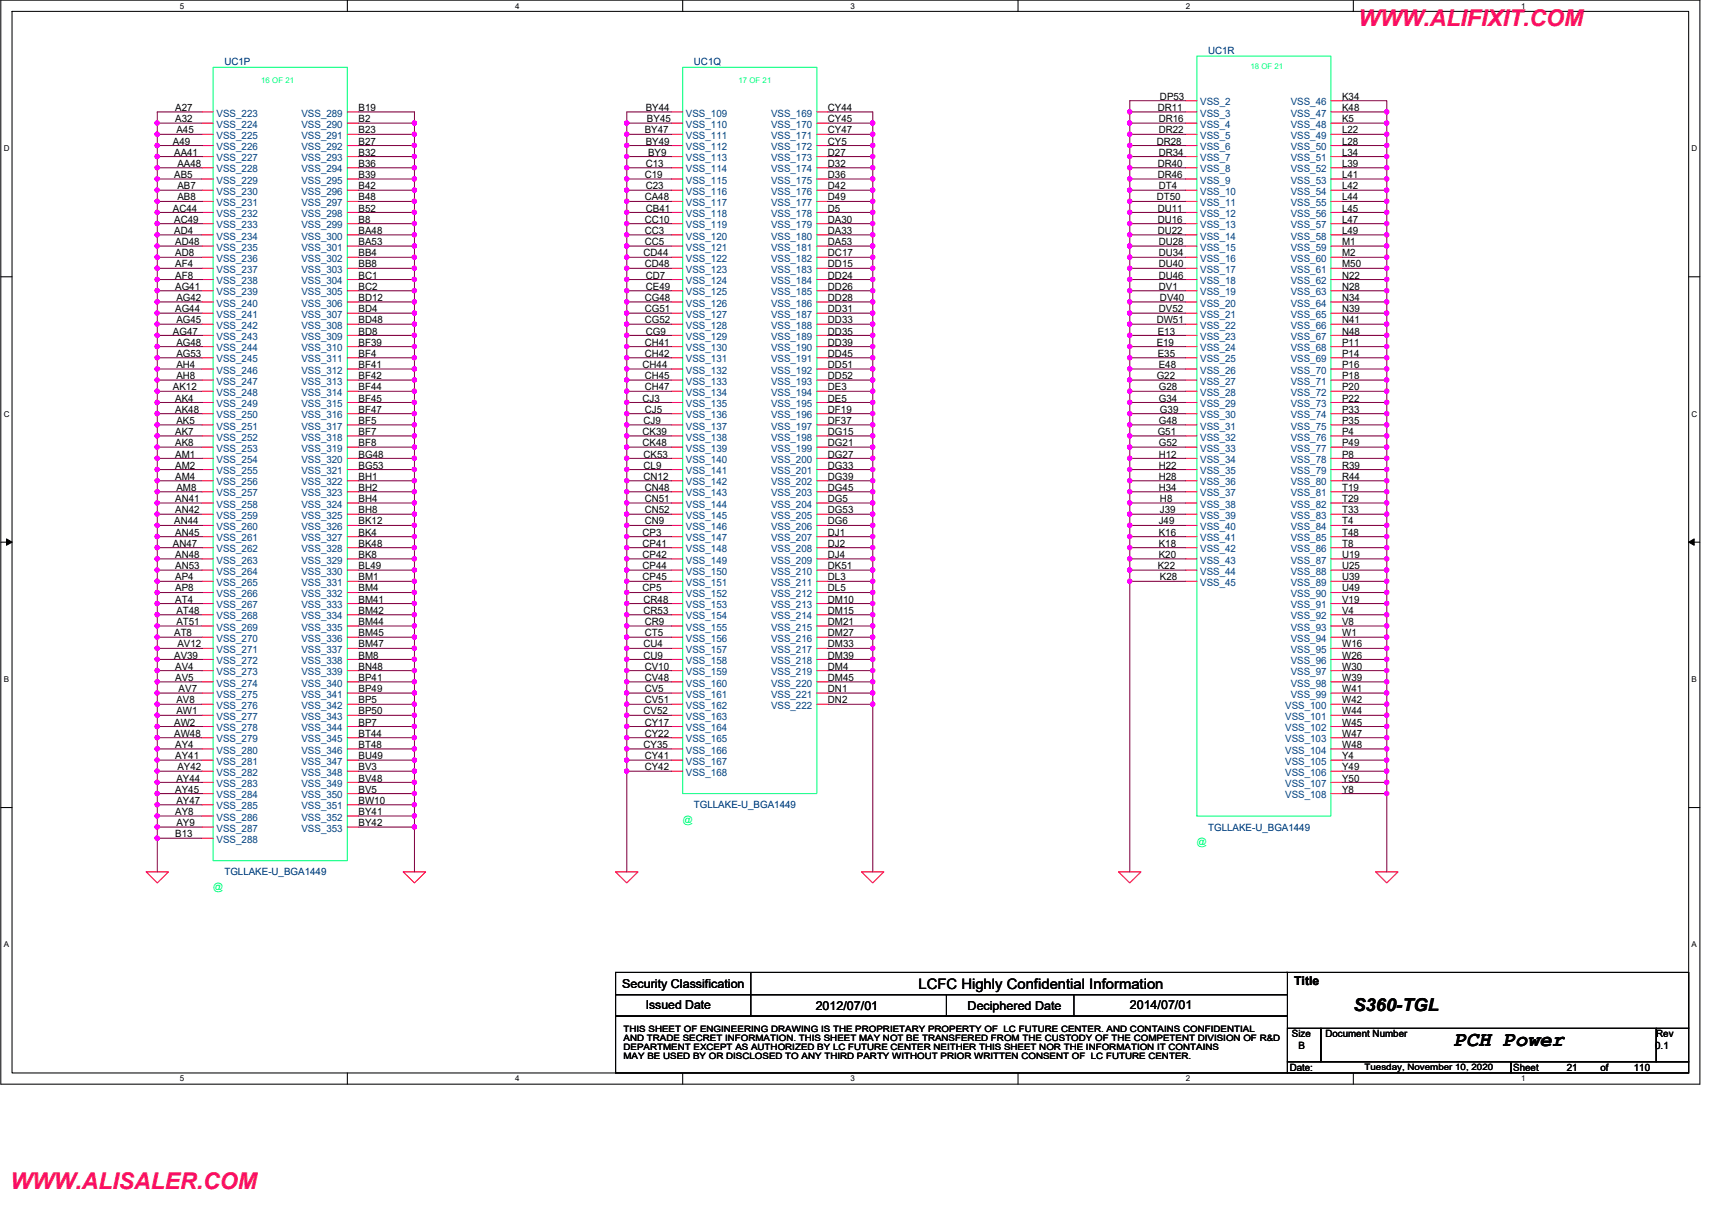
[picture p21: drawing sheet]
<svg xmlns="http://www.w3.org/2000/svg" width="420mm" height="297mm" viewBox="0 0 420 297" stroke-linecap="round" stroke-linejoin="round" font-family="sans-serif">
<defs><g id="words">
<g font-size="5.6" fill="#f00">
<text x="333.4" y="6.4">WWW.ALIFIXIT.COM</text>
<text x="2.5" y="291.9">WWW.ALISALER.COM</text>
</g>
<text font-size="5.2" x="356.8" y="256.8">PCH Power</text>
<text font-size="4.4" x="332.1" y="248.2">S360-TGL</text>
<text font-size="3.6" x="225.4" y="242.7">LCFC Highly Confidential Information</text>
<g font-size="3">
<text x="152.7" y="242.5">Security Classification</text>
<text x="317.6" y="241.7">Title</text>
<text x="158.5" y="247.7">Issued Date</text>
<text x="200.2" y="248">2012/07/01</text>
<text x="237.5" y="248">Deciphered Date</text>
<text x="277.3" y="247.7">2014/07/01</text>
</g>
<g font-size="2.5" fill="#000080">
<text x="55.1" y="16">UC1P</text>
<text x="170.3" y="16">UC1Q</text>
<text x="296.5" y="13.3">UC1R</text>
<text x="170.3" y="198.4">TGLLAKE-U_BGA1449</text>
<text x="296.5" y="203.9">TGLLAKE-U_BGA1449</text>
<text x="55.1" y="214.9">TGLLAKE-U_BGA1449</text>
</g>
<g font-size="2.5">
<text x="43" y="27.3">A27</text>
<text x="88" y="27.3">B19</text>
<text x="158.5" y="27.3">BY44</text>
<text x="203.2" y="27.3">CY44</text>
<text x="284.1" y="27.3">DR11</text>
<text x="284.7" y="24.5">DP53</text>
<text x="329.4" y="24.5">K34</text>
<text x="329.4" y="27.3">K48</text>
<text x="42.4" y="35.5">A49</text>
<text x="43" y="30">A32</text>
<text x="43.3" y="32.7">A45</text>
<text x="88" y="35.5">B27</text>
<text x="88" y="32.7">B23</text>
<text x="88" y="30">B2</text>
<text x="158.2" y="32.7">BY47</text>
<text x="158.5" y="35.5">BY49</text>
<text x="158.8" y="30">BY45</text>
<text x="203.2" y="30">CY45</text>
<text x="203.2" y="32.7">CY47</text>
<text x="203.2" y="35.5">CY5</text>
<text x="283.9" y="35.5">DR28</text>
<text x="284.4" y="30">DR16</text>
<text x="284.4" y="32.7">DR22</text>
<text x="329.4" y="35.5">L28</text>
<text x="329.4" y="30">K5</text>
<text x="329.4" y="32.7">L22</text>
<text x="42.7" y="38.2">AA41</text>
<text x="43.5" y="41">AA48</text>
<text x="88" y="38.2">B32</text>
<text x="88" y="41">B36</text>
<text x="158.5" y="41">C13</text>
<text x="159" y="38.2">BY9</text>
<text x="203.2" y="38.2">D27</text>
<text x="203.2" y="41">D32</text>
<text x="284.1" y="41">DR40</text>
<text x="284.4" y="38.2">DR34</text>
<text x="329.4" y="38.2">L34</text>
<text x="329.4" y="41">L39</text>
<text x="42.7" y="43.7">AB5</text>
<text x="43.5" y="46.4">AB7</text>
<text x="88" y="46.4">B42</text>
<text x="88" y="43.7">B39</text>
<text x="158.2" y="43.7">C19</text>
<text x="158.5" y="46.4">C23</text>
<text x="203.2" y="43.7">D36</text>
<text x="203.2" y="46.4">D42</text>
<text x="284.1" y="43.7">DR46</text>
<text x="284.4" y="46.4">DT4</text>
<text x="329.4" y="46.4">L42</text>
<text x="329.4" y="43.7">L41</text>
<text x="42.4" y="51.9">AC44</text>
<text x="43.5" y="49.2">AB8</text>
<text x="88" y="49.2">B48</text>
<text x="88" y="51.9">B52</text>
<text x="158.2" y="49.2">CA48</text>
<text x="158.5" y="51.9">CB41</text>
<text x="203.2" y="49.2">D49</text>
<text x="203.2" y="51.9">D5</text>
<text x="283.9" y="49.2">DT50</text>
<text x="284.1" y="51.9">DU11</text>
<text x="329.4" y="51.9">L45</text>
<text x="329.4" y="49.2">L44</text>
<text x="42.7" y="54.7">AC49</text>
<text x="42.7" y="57.4">AD4</text>
<text x="88" y="54.7">B8</text>
<text x="88" y="57.4">BA48</text>
<text x="158.2" y="54.7">CC10</text>
<text x="158.2" y="57.4">CC3</text>
<text x="203.2" y="54.7">DA30</text>
<text x="203.2" y="57.4">DA33</text>
<text x="284.1" y="54.7">DU16</text>
<text x="284.1" y="57.4">DU22</text>
<text x="329.4" y="54.7">L47</text>
<text x="329.4" y="57.4">L49</text>
<text x="43" y="60.2">AD48</text>
<text x="43" y="65.7">AF4</text>
<text x="43" y="62.9">AD8</text>
<text x="88" y="62.9">BB4</text>
<text x="88" y="60.2">BA53</text>
<text x="88" y="65.7">BB8</text>
<text x="157.9" y="62.9">CD44</text>
<text x="158.2" y="60.2">CC5</text>
<text x="158.2" y="65.7">CD48</text>
<text x="203.2" y="60.2">DA53</text>
<text x="203.2" y="62.9">DC17</text>
<text x="203.2" y="65.7">DD15</text>
<text x="284.4" y="60.2">DU28</text>
<text x="284.4" y="65.7">DU40</text>
<text x="284.4" y="62.9">DU34</text>
<text x="329.4" y="62.9">M2</text>
<text x="329.4" y="65.7">M50</text>
<text x="329.4" y="60.2">M1</text>
<text x="43" y="71.2">AG41</text>
<text x="43" y="68.4">AF8</text>
<text x="88" y="71.2">BC2</text>
<text x="88" y="68.4">BC1</text>
<text x="158.5" y="71.2">CE49</text>
<text x="158.5" y="68.4">CD7</text>
<text x="203.2" y="68.4">DD24</text>
<text x="203.2" y="71.2">DD26</text>
<text x="284.4" y="71.2">DV1</text>
<text x="284.4" y="68.4">DU46</text>
<text x="329.4" y="68.4">N22</text>
<text x="329.4" y="71.2">N28</text>
<text x="43" y="76.6">AG44</text>
<text x="43.3" y="73.9">AG42</text>
<text x="88" y="76.6">BD4</text>
<text x="88" y="73.9">BD12</text>
<text x="158.2" y="76.6">CG51</text>
<text x="158.2" y="73.9">CG48</text>
<text x="203.2" y="73.9">DD28</text>
<text x="203.2" y="76.6">DD31</text>
<text x="284.4" y="76.6">DV52</text>
<text x="284.7" y="73.9">DV40</text>
<text x="329.4" y="73.9">N34</text>
<text x="329.4" y="76.6">N39</text>
<text x="42.4" y="82.1">AG47</text>
<text x="43.3" y="79.4">AG45</text>
<text x="88" y="82.1">BD8</text>
<text x="88" y="79.4">BD48</text>
<text x="158.2" y="79.4">CG52</text>
<text x="158.5" y="82.1">CG9</text>
<text x="203.2" y="79.4">DD33</text>
<text x="203.2" y="82.1">DD35</text>
<text x="283.9" y="79.4">DW51</text>
<text x="284.1" y="82.1">E13</text>
<text x="329.4" y="79.4">N41</text>
<text x="329.4" y="82.1">N48</text>
<text x="43.3" y="84.9">AG48</text>
<text x="43.3" y="87.6">AG53</text>
<text x="88" y="84.9">BF39</text>
<text x="88" y="87.6">BF4</text>
<text x="158.2" y="84.9">CH41</text>
<text x="158.2" y="87.6">CH42</text>
<text x="203.2" y="84.9">DD39</text>
<text x="203.2" y="87.6">DD45</text>
<text x="283.9" y="84.9">E19</text>
<text x="284.1" y="87.6">E35</text>
<text x="329.4" y="84.9">P11</text>
<text x="329.4" y="87.6">P14</text>
<text x="42.4" y="95.8">AK12</text>
<text x="43.3" y="90.3">AH4</text>
<text x="43.3" y="93.1">AH8</text>
<text x="88" y="95.8">BF44</text>
<text x="88" y="90.3">BF41</text>
<text x="88" y="93.1">BF42</text>
<text x="157.7" y="90.3">CH44</text>
<text x="158.2" y="93.1">CH45</text>
<text x="158.2" y="95.8">CH47</text>
<text x="203.2" y="90.3">DD51</text>
<text x="203.2" y="93.1">DD52</text>
<text x="203.2" y="95.8">DE3</text>
<text x="283.9" y="93.1">G22</text>
<text x="284.4" y="90.3">E48</text>
<text x="284.4" y="95.8">G28</text>
<text x="329.4" y="95.8">P20</text>
<text x="329.4" y="93.1">P18</text>
<text x="329.4" y="90.3">P16</text>
<text x="43" y="98.6">AK4</text>
<text x="43" y="101.3">AK48</text>
<text x="88" y="101.3">BF47</text>
<text x="88" y="98.6">BF45</text>
<text x="157.7" y="98.6">CJ3</text>
<text x="158.2" y="101.3">CJ5</text>
<text x="203.2" y="98.6">DE5</text>
<text x="203.2" y="101.3">DF19</text>
<text x="284.4" y="98.6">G34</text>
<text x="284.7" y="101.3">G39</text>
<text x="329.4" y="101.3">P33</text>
<text x="329.4" y="98.6">P22</text>
<text x="43" y="106.8">AK7</text>
<text x="43.3" y="104.1">AK5</text>
<text x="88" y="106.8">BF7</text>
<text x="88" y="104.1">BF5</text>
<text x="157.7" y="106.8">CK39</text>
<text x="157.9" y="104.1">CJ9</text>
<text x="203.2" y="104.1">DF37</text>
<text x="203.2" y="106.8">DG15</text>
<text x="284.1" y="106.8">G51</text>
<text x="284.4" y="104.1">G48</text>
<text x="329.4" y="106.8">P4</text>
<text x="329.4" y="104.1">P35</text>
<text x="43" y="112.3">AM1</text>
<text x="43" y="109.6">AK8</text>
<text x="88" y="112.3">BG48</text>
<text x="88" y="109.6">BF8</text>
<text x="157.7" y="109.6">CK48</text>
<text x="157.9" y="112.3">CK53</text>
<text x="203.2" y="109.6">DG21</text>
<text x="203.2" y="112.3">DG27</text>
<text x="284.4" y="109.6">G52</text>
<text x="284.4" y="112.3">H12</text>
<text x="329.4" y="109.6">P49</text>
<text x="329.4" y="112.3">P8</text>
<text x="43" y="117.8">AM4</text>
<text x="43" y="115">AM2</text>
<text x="88" y="117.8">BH1</text>
<text x="88" y="115">BG53</text>
<text x="157.9" y="115">CL9</text>
<text x="157.9" y="117.8">CN12</text>
<text x="203.2" y="115">DG33</text>
<text x="203.2" y="117.8">DG39</text>
<text x="284.4" y="117.8">H28</text>
<text x="284.4" y="115">H22</text>
<text x="329.4" y="115">R39</text>
<text x="329.4" y="117.8">R44</text>
<text x="43" y="123.3">AN41</text>
<text x="43.3" y="120.5">AM8</text>
<text x="88" y="120.5">BH2</text>
<text x="88" y="123.3">BH4</text>
<text x="158.2" y="120.5">CN48</text>
<text x="158.2" y="123.3">CN51</text>
<text x="203.2" y="120.5">DG45</text>
<text x="203.2" y="123.3">DG5</text>
<text x="284.4" y="120.5">H34</text>
<text x="284.7" y="123.3">H8</text>
<text x="329.4" y="120.5">T19</text>
<text x="329.4" y="123.3">T29</text>
<text x="42.7" y="128.7">AN44</text>
<text x="43" y="126">AN42</text>
<text x="43" y="131.5">AN45</text>
<text x="88" y="131.5">BK4</text>
<text x="88" y="128.7">BK12</text>
<text x="88" y="126">BH8</text>
<text x="157.7" y="131.5">CP3</text>
<text x="158.2" y="126">CN52</text>
<text x="158.2" y="128.7">CN9</text>
<text x="203.2" y="126">DG53</text>
<text x="203.2" y="128.7">DG6</text>
<text x="203.2" y="131.5">DJ1</text>
<text x="284.4" y="128.7">J49</text>
<text x="284.4" y="131.5">K16</text>
<text x="284.7" y="126">J39</text>
<text x="329.4" y="128.7">T4</text>
<text x="329.4" y="131.5">T48</text>
<text x="329.4" y="126">T33</text>
<text x="42.4" y="134.2">AN47</text>
<text x="43" y="137">AN48</text>
<text x="88" y="134.2">BK48</text>
<text x="88" y="137">BK8</text>
<text x="157.7" y="134.2">CP41</text>
<text x="157.7" y="137">CP42</text>
<text x="203.2" y="134.2">DJ2</text>
<text x="203.2" y="137">DJ4</text>
<text x="284.4" y="134.2">K18</text>
<text x="284.4" y="137">K20</text>
<text x="329.4" y="134.2">T8</text>
<text x="329.4" y="137">U19</text>
<text x="43" y="139.7">AN53</text>
<text x="43" y="142.5">AP4</text>
<text x="88" y="139.7">BL49</text>
<text x="88" y="142.5">BM1</text>
<text x="157.7" y="139.7">CP44</text>
<text x="157.7" y="142.5">CP45</text>
<text x="203.2" y="139.7">DK51</text>
<text x="203.2" y="142.5">DL3</text>
<text x="284.1" y="139.7">K22</text>
<text x="284.7" y="142.5">K28</text>
<text x="329.4" y="139.7">U25</text>
<text x="329.4" y="142.5">U39</text>
<text x="43" y="145.2">AP8</text>
<text x="43" y="148">AT4</text>
<text x="88" y="145.2">BM4</text>
<text x="88" y="148">BM41</text>
<text x="157.7" y="145.2">CP5</text>
<text x="157.9" y="148">CR48</text>
<text x="203.2" y="145.2">DL5</text>
<text x="203.2" y="148">DM10</text>
<text x="329.4" y="148">V19</text>
<text x="329.4" y="145.2">U49</text>
<text x="43.3" y="150.7">AT48</text>
<text x="43.3" y="153.5">AT51</text>
<text x="88" y="150.7">BM42</text>
<text x="88" y="153.5">BM44</text>
<text x="157.9" y="150.7">CR53</text>
<text x="158.2" y="153.5">CR9</text>
<text x="203.2" y="150.7">DM15</text>
<text x="203.2" y="153.5">DM21</text>
<text x="329.4" y="153.5">V8</text>
<text x="329.4" y="150.7">V4</text>
<text x="42.7" y="156.2">AT8</text>
<text x="42.7" y="161.7">AV39</text>
<text x="43.5" y="158.9">AV12</text>
<text x="88" y="158.9">BM47</text>
<text x="88" y="161.7">BM8</text>
<text x="88" y="156.2">BM45</text>
<text x="157.9" y="158.9">CU4</text>
<text x="157.9" y="161.7">CU9</text>
<text x="158.2" y="156.2">CT5</text>
<text x="203.2" y="156.2">DM27</text>
<text x="203.2" y="158.9">DM33</text>
<text x="203.2" y="161.7">DM39</text>
<text x="329.4" y="158.9">W16</text>
<text x="329.4" y="156.2">W1</text>
<text x="329.4" y="161.7">W26</text>
<text x="43" y="164.4">AV4</text>
<text x="43" y="167.2">AV5</text>
<text x="88" y="164.4">BN48</text>
<text x="88" y="167.2">BP41</text>
<text x="158.2" y="164.4">CV10</text>
<text x="158.2" y="167.2">CV48</text>
<text x="203.2" y="164.4">DM4</text>
<text x="203.2" y="167.2">DM45</text>
<text x="329.4" y="164.4">W30</text>
<text x="329.4" y="167.2">W39</text>
<text x="43.3" y="172.6">AV8</text>
<text x="43.8" y="169.9">AV7</text>
<text x="88" y="172.6">BP5</text>
<text x="88" y="169.9">BP49</text>
<text x="158.2" y="169.9">CV5</text>
<text x="158.2" y="172.6">CV51</text>
<text x="203.2" y="169.9">DN1</text>
<text x="203.2" y="172.6">DN2</text>
<text x="329.4" y="169.9">W41</text>
<text x="329.4" y="172.6">W42</text>
<text x="42.7" y="178.1">AW2</text>
<text x="43.3" y="175.4">AW1</text>
<text x="88" y="175.4">BP50</text>
<text x="88" y="178.1">BP7</text>
<text x="157.9" y="175.4">CV52</text>
<text x="158.2" y="178.1">CY17</text>
<text x="329.4" y="178.1">W45</text>
<text x="329.4" y="175.4">W44</text>
<text x="42.7" y="180.9">AW48</text>
<text x="43" y="183.6">AY4</text>
<text x="88" y="180.9">BT44</text>
<text x="88" y="183.6">BT48</text>
<text x="157.9" y="183.6">CY35</text>
<text x="158.2" y="180.9">CY22</text>
<text x="329.4" y="183.6">W48</text>
<text x="329.4" y="180.9">W47</text>
<text x="43" y="186.4">AY41</text>
<text x="43.3" y="191.9">AY44</text>
<text x="43.5" y="189.1">AY42</text>
<text x="88" y="191.9">BV48</text>
<text x="88" y="189.1">BV3</text>
<text x="88" y="186.4">BU49</text>
<text x="158.2" y="186.4">CY41</text>
<text x="158.2" y="189.1">CY42</text>
<text x="329.4" y="191.9">Y50</text>
<text x="329.4" y="189.1">Y49</text>
<text x="329.4" y="186.4">Y4</text>
<text x="43" y="194.6">AY45</text>
<text x="43.3" y="197.3">AY47</text>
<text x="88" y="194.6">BV5</text>
<text x="88" y="197.3">BW10</text>
<text x="329.4" y="194.6">Y8</text>
<text x="43" y="200.1">AY8</text>
<text x="43.3" y="202.8">AY9</text>
<text x="88" y="202.8">BY42</text>
<text x="88" y="200.1">BY41</text>
<text x="43" y="205.6">B13</text>
<text x="317.1" y="254.7">Size</text>
<text x="318.7" y="257.4">B</text>
<text x="325.3" y="254.7">Document Number</text>
<text x="406.2" y="257.4">0.1</text>
<text x="406.5" y="254.7">Rev</text>
<text x="316.5" y="262.9">Date:</text>
<text x="371.4" y="262.9">Sheet</text>
<text x="384.5" y="262.9">21</text>
<text x="392.8" y="262.9">of</text>
<text x="401" y="262.9">110</text>
</g>
<g font-size="2.5" fill="#004080">
<text x="53.2" y="28.6">VSS_223</text>
<text x="74" y="28.6">VSS_289</text>
<text x="168.3" y="28.6">VSS_109</text>
<text x="189.2" y="28.6">VSS_169</text>
<text x="294.5" y="28.6">VSS_3</text>
<text x="294.5" y="25.9">VSS_2</text>
<text x="316.8" y="25.9">VSS_46</text>
<text x="316.8" y="28.6">VSS_47</text>
<text x="53.2" y="31.4">VSS_224</text>
<text x="53.2" y="34.1">VSS_225</text>
<text x="74" y="34.1">VSS_291</text>
<text x="74" y="31.4">VSS_290</text>
<text x="168.3" y="34.1">VSS_111</text>
<text x="168.3" y="31.4">VSS_110</text>
<text x="189.2" y="31.4">VSS_170</text>
<text x="189.2" y="34.1">VSS_171</text>
<text x="294.5" y="31.4">VSS_4</text>
<text x="294.5" y="34.1">VSS_5</text>
<text x="316.8" y="31.4">VSS_48</text>
<text x="316.8" y="34.1">VSS_49</text>
<text x="53.2" y="39.6">VSS_227</text>
<text x="53.2" y="36.9">VSS_226</text>
<text x="74" y="39.6">VSS_293</text>
<text x="74" y="36.9">VSS_292</text>
<text x="168.3" y="39.6">VSS_113</text>
<text x="168.3" y="36.9">VSS_112</text>
<text x="189.2" y="36.9">VSS_172</text>
<text x="189.2" y="39.6">VSS_173</text>
<text x="294.5" y="39.6">VSS_7</text>
<text x="294.5" y="36.9">VSS_6</text>
<text x="316.8" y="39.6">VSS_51</text>
<text x="316.8" y="36.9">VSS_50</text>
<text x="53.2" y="45.1">VSS_229</text>
<text x="53.2" y="47.8">VSS_230</text>
<text x="53.2" y="42.3">VSS_228</text>
<text x="74" y="47.8">VSS_296</text>
<text x="74" y="45.1">VSS_295</text>
<text x="74" y="42.3">VSS_294</text>
<text x="168.3" y="45.1">VSS_115</text>
<text x="168.3" y="42.3">VSS_114</text>
<text x="168.3" y="47.8">VSS_116</text>
<text x="189.2" y="42.3">VSS_174</text>
<text x="189.2" y="45.1">VSS_175</text>
<text x="189.2" y="47.8">VSS_176</text>
<text x="294.5" y="42.3">VSS_8</text>
<text x="294.5" y="45.1">VSS_9</text>
<text x="294.5" y="47.8">VSS_10</text>
<text x="316.8" y="47.8">VSS_54</text>
<text x="316.8" y="45.1">VSS_53</text>
<text x="316.8" y="42.3">VSS_52</text>
<text x="53.2" y="53.3">VSS_232</text>
<text x="53.2" y="50.6">VSS_231</text>
<text x="74" y="50.6">VSS_297</text>
<text x="74" y="53.3">VSS_298</text>
<text x="168.3" y="50.6">VSS_117</text>
<text x="168.3" y="53.3">VSS_118</text>
<text x="189.2" y="50.6">VSS_177</text>
<text x="189.2" y="53.3">VSS_178</text>
<text x="294.5" y="53.3">VSS_12</text>
<text x="294.5" y="50.6">VSS_11</text>
<text x="316.8" y="53.3">VSS_56</text>
<text x="316.8" y="50.6">VSS_55</text>
<text x="53.2" y="56">VSS_233</text>
<text x="53.2" y="58.8">VSS_234</text>
<text x="74" y="56">VSS_299</text>
<text x="74" y="58.8">VSS_300</text>
<text x="168.3" y="56">VSS_119</text>
<text x="168.3" y="58.8">VSS_120</text>
<text x="189.2" y="56">VSS_179</text>
<text x="189.2" y="58.8">VSS_180</text>
<text x="294.5" y="56">VSS_13</text>
<text x="294.5" y="58.8">VSS_14</text>
<text x="316.8" y="56">VSS_57</text>
<text x="316.8" y="58.8">VSS_58</text>
<text x="53.2" y="61.6">VSS_235</text>
<text x="53.2" y="64.3">VSS_236</text>
<text x="74" y="64.3">VSS_302</text>
<text x="74" y="61.6">VSS_301</text>
<text x="168.3" y="64.3">VSS_122</text>
<text x="168.3" y="61.6">VSS_121</text>
<text x="189.2" y="61.6">VSS_181</text>
<text x="189.2" y="64.3">VSS_182</text>
<text x="294.5" y="61.6">VSS_15</text>
<text x="294.5" y="64.3">VSS_16</text>
<text x="316.8" y="64.3">VSS_60</text>
<text x="316.8" y="61.6">VSS_59</text>
<text x="53.2" y="67">VSS_237</text>
<text x="53.2" y="69.8">VSS_238</text>
<text x="74" y="69.8">VSS_304</text>
<text x="74" y="67">VSS_303</text>
<text x="168.3" y="67">VSS_123</text>
<text x="168.3" y="69.8">VSS_124</text>
<text x="189.2" y="67">VSS_183</text>
<text x="189.2" y="69.8">VSS_184</text>
<text x="294.5" y="67">VSS_17</text>
<text x="294.5" y="69.8">VSS_18</text>
<text x="316.8" y="67">VSS_61</text>
<text x="316.8" y="69.8">VSS_62</text>
<text x="53.2" y="72.5">VSS_239</text>
<text x="53.2" y="75.3">VSS_240</text>
<text x="74" y="72.5">VSS_305</text>
<text x="74" y="75.3">VSS_306</text>
<text x="168.3" y="75.3">VSS_126</text>
<text x="168.3" y="72.5">VSS_125</text>
<text x="189.2" y="72.5">VSS_185</text>
<text x="189.2" y="75.3">VSS_186</text>
<text x="294.5" y="72.5">VSS_19</text>
<text x="294.5" y="75.3">VSS_20</text>
<text x="316.8" y="75.3">VSS_64</text>
<text x="316.8" y="72.5">VSS_63</text>
<text x="53.2" y="78">VSS_241</text>
<text x="53.2" y="80.7">VSS_242</text>
<text x="53.2" y="83.5">VSS_243</text>
<text x="74" y="78">VSS_307</text>
<text x="74" y="83.5">VSS_309</text>
<text x="74" y="80.7">VSS_308</text>
<text x="168.3" y="80.7">VSS_128</text>
<text x="168.3" y="78">VSS_127</text>
<text x="168.3" y="83.5">VSS_129</text>
<text x="189.2" y="78">VSS_187</text>
<text x="189.2" y="80.7">VSS_188</text>
<text x="189.2" y="83.5">VSS_189</text>
<text x="294.5" y="83.5">VSS_23</text>
<text x="294.5" y="78">VSS_21</text>
<text x="294.5" y="80.7">VSS_22</text>
<text x="316.8" y="78">VSS_65</text>
<text x="316.8" y="80.7">VSS_66</text>
<text x="316.8" y="83.5">VSS_67</text>
<text x="53.2" y="86.2">VSS_244</text>
<text x="53.2" y="89">VSS_245</text>
<text x="74" y="86.2">VSS_310</text>
<text x="74" y="89">VSS_311</text>
<text x="168.3" y="86.2">VSS_130</text>
<text x="168.3" y="89">VSS_131</text>
<text x="189.2" y="86.2">VSS_190</text>
<text x="189.2" y="89">VSS_191</text>
<text x="294.5" y="89">VSS_25</text>
<text x="294.5" y="86.2">VSS_24</text>
<text x="316.8" y="86.2">VSS_68</text>
<text x="316.8" y="89">VSS_69</text>
<text x="53.2" y="91.7">VSS_246</text>
<text x="53.2" y="94.4">VSS_247</text>
<text x="74" y="91.7">VSS_312</text>
<text x="74" y="94.4">VSS_313</text>
<text x="168.3" y="94.4">VSS_133</text>
<text x="168.3" y="91.7">VSS_132</text>
<text x="189.2" y="91.7">VSS_192</text>
<text x="189.2" y="94.4">VSS_193</text>
<text x="294.5" y="91.7">VSS_26</text>
<text x="294.5" y="94.4">VSS_27</text>
<text x="316.8" y="94.4">VSS_71</text>
<text x="316.8" y="91.7">VSS_70</text>
<text x="53.2" y="99.9">VSS_249</text>
<text x="53.2" y="97.2">VSS_248</text>
<text x="74" y="97.2">VSS_314</text>
<text x="74" y="99.9">VSS_315</text>
<text x="168.3" y="97.2">VSS_134</text>
<text x="168.3" y="99.9">VSS_135</text>
<text x="189.2" y="97.2">VSS_194</text>
<text x="189.2" y="99.9">VSS_195</text>
<text x="294.5" y="97.2">VSS_28</text>
<text x="294.5" y="99.9">VSS_29</text>
<text x="316.8" y="99.9">VSS_73</text>
<text x="316.8" y="97.2">VSS_72</text>
<text x="53.2" y="102.7">VSS_250</text>
<text x="53.2" y="105.5">VSS_251</text>
<text x="74" y="102.7">VSS_316</text>
<text x="74" y="105.5">VSS_317</text>
<text x="168.3" y="105.5">VSS_137</text>
<text x="168.3" y="102.7">VSS_136</text>
<text x="189.2" y="102.7">VSS_196</text>
<text x="189.2" y="105.5">VSS_197</text>
<text x="294.5" y="105.5">VSS_31</text>
<text x="294.5" y="102.7">VSS_30</text>
<text x="316.8" y="105.5">VSS_75</text>
<text x="316.8" y="102.7">VSS_74</text>
<text x="53.2" y="113.7">VSS_254</text>
<text x="53.2" y="110.9">VSS_253</text>
<text x="53.2" y="108.2">VSS_252</text>
<text x="74" y="108.2">VSS_318</text>
<text x="74" y="113.7">VSS_320</text>
<text x="74" y="110.9">VSS_319</text>
<text x="168.3" y="113.7">VSS_140</text>
<text x="168.3" y="108.2">VSS_138</text>
<text x="168.3" y="110.9">VSS_139</text>
<text x="189.2" y="108.2">VSS_198</text>
<text x="189.2" y="110.9">VSS_199</text>
<text x="189.2" y="113.7">VSS_200</text>
<text x="294.5" y="108.2">VSS_32</text>
<text x="294.5" y="110.9">VSS_33</text>
<text x="294.5" y="113.7">VSS_34</text>
<text x="316.8" y="110.9">VSS_77</text>
<text x="316.8" y="108.2">VSS_76</text>
<text x="316.8" y="113.7">VSS_78</text>
<text x="53.2" y="119.2">VSS_256</text>
<text x="53.2" y="116.4">VSS_255</text>
<text x="74" y="119.2">VSS_322</text>
<text x="74" y="116.4">VSS_321</text>
<text x="168.3" y="116.4">VSS_141</text>
<text x="168.3" y="119.2">VSS_142</text>
<text x="189.2" y="116.4">VSS_201</text>
<text x="189.2" y="119.2">VSS_202</text>
<text x="294.5" y="119.2">VSS_36</text>
<text x="294.5" y="116.4">VSS_35</text>
<text x="316.8" y="116.4">VSS_79</text>
<text x="316.8" y="119.2">VSS_80</text>
<text x="53.2" y="124.6">VSS_258</text>
<text x="53.2" y="121.9">VSS_257</text>
<text x="74" y="121.9">VSS_323</text>
<text x="74" y="124.6">VSS_324</text>
<text x="168.3" y="121.9">VSS_143</text>
<text x="168.3" y="124.6">VSS_144</text>
<text x="189.2" y="121.9">VSS_203</text>
<text x="189.2" y="124.6">VSS_204</text>
<text x="294.5" y="121.9">VSS_37</text>
<text x="294.5" y="124.6">VSS_38</text>
<text x="316.8" y="121.9">VSS_81</text>
<text x="316.8" y="124.6">VSS_82</text>
<text x="53.2" y="130.1">VSS_260</text>
<text x="53.2" y="127.4">VSS_259</text>
<text x="74" y="130.1">VSS_326</text>
<text x="74" y="127.4">VSS_325</text>
<text x="168.3" y="127.4">VSS_145</text>
<text x="168.3" y="130.1">VSS_146</text>
<text x="189.2" y="127.4">VSS_205</text>
<text x="189.2" y="130.1">VSS_206</text>
<text x="294.5" y="130.1">VSS_40</text>
<text x="294.5" y="127.4">VSS_39</text>
<text x="316.8" y="130.1">VSS_84</text>
<text x="316.8" y="127.4">VSS_83</text>
<text x="53.2" y="132.9">VSS_261</text>
<text x="53.2" y="135.6">VSS_262</text>
<text x="74" y="135.6">VSS_328</text>
<text x="74" y="132.9">VSS_327</text>
<text x="168.3" y="132.9">VSS_147</text>
<text x="168.3" y="135.6">VSS_148</text>
<text x="189.2" y="132.9">VSS_207</text>
<text x="189.2" y="135.6">VSS_208</text>
<text x="294.5" y="135.6">VSS_42</text>
<text x="294.5" y="132.9">VSS_41</text>
<text x="316.8" y="135.6">VSS_86</text>
<text x="316.8" y="132.9">VSS_85</text>
<text x="53.2" y="138.3">VSS_263</text>
<text x="53.2" y="141.1">VSS_264</text>
<text x="53.2" y="143.8">VSS_265</text>
<text x="74" y="141.1">VSS_330</text>
<text x="74" y="143.8">VSS_331</text>
<text x="74" y="138.3">VSS_329</text>
<text x="168.3" y="138.3">VSS_149</text>
<text x="168.3" y="141.1">VSS_150</text>
<text x="168.3" y="143.8">VSS_151</text>
<text x="189.2" y="138.3">VSS_209</text>
<text x="189.2" y="141.1">VSS_210</text>
<text x="189.2" y="143.8">VSS_211</text>
<text x="294.5" y="141.1">VSS_44</text>
<text x="294.5" y="138.3">VSS_43</text>
<text x="294.5" y="143.8">VSS_45</text>
<text x="316.8" y="141.1">VSS_88</text>
<text x="316.8" y="143.8">VSS_89</text>
<text x="316.8" y="138.3">VSS_87</text>
<text x="53.2" y="146.6">VSS_266</text>
<text x="53.2" y="149.3">VSS_267</text>
<text x="74" y="146.6">VSS_332</text>
<text x="74" y="149.3">VSS_333</text>
<text x="168.3" y="149.3">VSS_153</text>
<text x="168.3" y="146.6">VSS_152</text>
<text x="189.2" y="146.6">VSS_212</text>
<text x="189.2" y="149.3">VSS_213</text>
<text x="316.8" y="149.3">VSS_91</text>
<text x="316.8" y="146.6">VSS_90</text>
<text x="53.2" y="152.1">VSS_268</text>
<text x="53.2" y="154.8">VSS_269</text>
<text x="74" y="152.1">VSS_334</text>
<text x="74" y="154.8">VSS_335</text>
<text x="168.3" y="152.1">VSS_154</text>
<text x="168.3" y="154.8">VSS_155</text>
<text x="189.2" y="152.1">VSS_214</text>
<text x="189.2" y="154.8">VSS_215</text>
<text x="316.8" y="154.8">VSS_93</text>
<text x="316.8" y="152.1">VSS_92</text>
<text x="53.2" y="157.6">VSS_270</text>
<text x="53.2" y="160.3">VSS_271</text>
<text x="74" y="160.3">VSS_337</text>
<text x="74" y="157.6">VSS_336</text>
<text x="168.3" y="160.3">VSS_157</text>
<text x="168.3" y="157.6">VSS_156</text>
<text x="189.2" y="157.6">VSS_216</text>
<text x="189.2" y="160.3">VSS_217</text>
<text x="316.8" y="160.3">VSS_95</text>
<text x="316.8" y="157.6">VSS_94</text>
<text x="53.2" y="163">VSS_272</text>
<text x="53.2" y="165.8">VSS_273</text>
<text x="74" y="163">VSS_338</text>
<text x="74" y="165.8">VSS_339</text>
<text x="168.3" y="163">VSS_158</text>
<text x="168.3" y="165.8">VSS_159</text>
<text x="189.2" y="163">VSS_218</text>
<text x="189.2" y="165.8">VSS_219</text>
<text x="316.8" y="165.8">VSS_97</text>
<text x="316.8" y="163">VSS_96</text>
<text x="53.2" y="171.3">VSS_275</text>
<text x="53.2" y="168.5">VSS_274</text>
<text x="74" y="171.3">VSS_341</text>
<text x="74" y="168.5">VSS_340</text>
<text x="168.3" y="168.5">VSS_160</text>
<text x="168.3" y="171.3">VSS_161</text>
<text x="189.2" y="168.5">VSS_220</text>
<text x="189.2" y="171.3">VSS_221</text>
<text x="316.8" y="171.3">VSS_99</text>
<text x="316.8" y="168.5">VSS_98</text>
<text x="53.2" y="179.5">VSS_278</text>
<text x="53.2" y="176.7">VSS_277</text>
<text x="53.2" y="174">VSS_276</text>
<text x="74" y="176.7">VSS_343</text>
<text x="74" y="174">VSS_342</text>
<text x="74" y="179.5">VSS_344</text>
<text x="168.3" y="176.7">VSS_163</text>
<text x="168.3" y="174">VSS_162</text>
<text x="168.3" y="179.5">VSS_164</text>
<text x="189.2" y="174">VSS_222</text>
<text x="315.4" y="179.5">VSS_102</text>
<text x="315.4" y="176.7">VSS_101</text>
<text x="315.4" y="174">VSS_100</text>
<text x="53.2" y="182.2">VSS_279</text>
<text x="53.2" y="185">VSS_280</text>
<text x="74" y="182.2">VSS_345</text>
<text x="74" y="185">VSS_346</text>
<text x="168.3" y="185">VSS_166</text>
<text x="168.3" y="182.2">VSS_165</text>
<text x="315.4" y="185">VSS_104</text>
<text x="315.4" y="182.2">VSS_103</text>
<text x="53.2" y="187.7">VSS_281</text>
<text x="53.2" y="190.5">VSS_282</text>
<text x="74" y="190.5">VSS_348</text>
<text x="74" y="187.7">VSS_347</text>
<text x="168.3" y="187.7">VSS_167</text>
<text x="168.3" y="190.5">VSS_168</text>
<text x="315.4" y="190.5">VSS_106</text>
<text x="315.4" y="187.7">VSS_105</text>
<text x="53.2" y="196">VSS_284</text>
<text x="53.2" y="193.2">VSS_283</text>
<text x="74" y="196">VSS_350</text>
<text x="74" y="193.2">VSS_349</text>
<text x="315.4" y="196">VSS_108</text>
<text x="315.4" y="193.2">VSS_107</text>
<text x="53.2" y="201.5">VSS_286</text>
<text x="53.2" y="198.7">VSS_285</text>
<text x="74" y="198.7">VSS_351</text>
<text x="74" y="201.5">VSS_352</text>
<text x="53.2" y="206.9">VSS_288</text>
<text x="53.2" y="204.2">VSS_287</text>
<text x="74" y="204.2">VSS_353</text>
</g>
<g font-size="2.5" fill="#0f0">
<text x="167.5" y="202">@</text>
<text x="293.7" y="207.5">@</text>
<text x="52.3" y="218.4">@</text>
</g>
<g font-size="2.2">
<text x="153" y="253.3">THIS SHEET OF ENGINEERING DRAWING IS THE PROPRIETARY PROPERTY OF LC FUTURE CENTER. AND CONTAINS CONFIDENTIAL</text>
<text x="153" y="255.6">AND TRADE SECRET INFORMATION. THIS SHEET MAY NOT BE TRANSFERED FROM THE CUSTODY OF THE COMPETENT DIVISION OF R&amp;D</text>
<text x="153" y="257.8">DEPARTMENT EXCEPT AS AUTHORIZED BY LC FUTURE CENTER NEITHER THIS SHEET NOR THE INFORMATION IT CONTAINS</text>
<text x="153" y="260.1">MAY BE USED BY OR DISCLOSED TO ANY THIRD PARTY WITHOUT PRIOR WRITTEN CONSENT OF LC FUTURE CENTER.</text>
<text x="334.9" y="262.6">Tuesday, November 10, 2020</text>
</g>
<g font-size="2">
<text x="44.1" y="2.1">5</text>
<text x="126.4" y="2.1">4</text>
<text x="208.7" y="2.1">3</text>
<text x="291" y="2.1">2</text>
<text x="373.3" y="2.1">1</text>
<text x=".9" y="37.1">D</text>
<text x="415.2" y="37.1">D</text>
<text x=".9" y="102.3">C</text>
<text x="415.2" y="102.3">C</text>
<text x=".9" y="167.4">B</text>
<text x="415.2" y="167.4">B</text>
<text x=".9" y="232.6">A</text>
<text x="415.2" y="232.6">A</text>
<text x="44.1" y="265.5">5</text>
<text x="126.4" y="265.5">4</text>
<text x="208.7" y="265.5">3</text>
<text x="291" y="265.5">2</text>
<text x="373.3" y="265.5">1</text>
</g>
<g font-size="1.9" fill="#00ff80">
<text x="306.9" y="16.8">18 OF 21</text>
<text x="64.1" y="20.4">16 OF 21</text>
<text x="181.3" y="20.4">17 OF 21</text>
</g>
</g></defs>
<path d="M.2 0h417v266.1h-417zM3 2.8h411.4v260.6h-411.4z" fill="none" stroke="#000" stroke-width=".25"/>
<g fill="#fff">
<path d="M44.1 .3h1.1v2.2h-1.1z"/>
<path d="M44.1 263.7h1.1v2.2h-1.1z"/>
</g>
<path d="M85.2 0v2.8M85.2 263.4v2.7" fill="none" stroke="#000" stroke-width=".25"/>
<g fill="#fff">
<path d="M126.4 .3h1.1v2.2h-1.1z"/>
<path d="M126.4 263.7h1.1v2.2h-1.1z"/>
</g>
<path d="M167.5 0v2.8M167.5 263.4v2.7" fill="none" stroke="#000" stroke-width=".25"/>
<g fill="#fff">
<path d="M208.7 .3h1.1v2.2h-1.1z"/>
<path d="M208.7 263.7h1.1v2.2h-1.1z"/>
</g>
<path d="M249.8 0v2.8M249.8 263.4v2.7" fill="none" stroke="#000" stroke-width=".25"/>
<g fill="#fff">
<path d="M291 .3h1.1v2.2h-1.1z"/>
<path d="M291 263.7h1.1v2.2h-1.1z"/>
</g>
<path d="M332.1 0v2.8M332.1 263.4v2.7" fill="none" stroke="#000" stroke-width=".25"/>
<g fill="#fff">
<path d="M373.3 .3h1.1v2.2h-1.1z"/>
<path d="M373.3 263.7h1.1v2.2h-1.1z"/>
<path d="M.9 35.3h1.4v2.2h-1.4z"/>
<path d="M415.2 35.3h1.3v2.2h-1.3z"/>
<path d="M.9 100.5h1.4v2.2h-1.4z"/>
<path d="M415.2 100.5h1.3v2.2h-1.3z"/>
</g>
<path d="M.2 67.9h2.8M414.4 67.9h2.8" fill="none" stroke="#000" stroke-width=".25"/>
<g fill="#fff">
<path d="M.9 165.7h1.3v2.2h-1.3z"/>
<path d="M415.2 165.7h1.3v2.2h-1.3z"/>
</g>
<path d="M.2 133.1h2.8M1.6 132.3l1.4 .8-1.4 .8zM414.4 133.1h2.8M414.4 133.1l1.4-.8v1.6z" fill="none" stroke="#000" stroke-width=".25"/>
<path d="M1.6 132.3l1.4 .8-1.4 .8zM414.4 133.1l1.4-.8v1.6z" fill="#000"/>
<g fill="#fff">
<path d="M.9 230.8h1.3v2.2h-1.3z"/>
<path d="M415.2 230.8h1.3v2.2h-1.3z"/>
</g>
<g fill="none" stroke="#000" stroke-width=".25">
<path d="M.2 198.2h2.8M414.4 198.2h2.8M151.1 238.7h164.9v5.5h-164.9zM184.3 238.7v10.7M315.7 238.7h98.7v13.7M151.1 244.2h164.9v5.2h-164.9zM151.1 249.4h164.9v14h-164.9zM232.3 244.2v5.2M263.6 244.2v5.2M316 252.4h8.2v8.2h-8.2zM324.2 252.4h82.3v8.2h-82.3zM406.5 252.4h7.9v8.2h-7.9z"/>
<path d="M316 260.6h54.8v2.8h-54.8zM370.8 260.6h43.6v2.8h-43.6z"/>
</g>
<g fill="none" stroke="#f00" stroke-width=".25">
<path d="M49.6 35.7h2.7M49.6 38.4h2.7M49.6 30.2h2.7M49.6 33h2.7M49.6 27.5h2.7M85.2 38.4h2.8M85.2 35.7h2.8M85.2 33h2.8M85.2 30.2h2.8M85.2 27.5h2.8M164.8 35.7h2.7M164.8 38.4h2.7"/>
<path d="M164.8 27.5h2.7M164.8 30.2h2.7M164.8 33h2.7M200.5 27.5h2.7M200.5 30.2h2.7M200.5 33h2.7M200.5 35.7h2.7M200.5 38.4h2.7M291 35.7h2.7M291 38.4h2.7M291 30.2h2.7M291 33h2.7"/>
<path d="M291 24.7h2.7M291 27.5h2.7M326.6 38.4h2.8M326.6 35.7h2.8M326.6 24.7h2.8M326.6 27.5h2.8M326.6 30.2h2.8M326.6 33h2.8M49.6 54.9h2.7M49.6 43.9h2.7M49.6 52.2h2.7M49.6 57.7h2.7"/>
<path d="M49.6 49.4h2.7M49.6 46.7h2.7M49.6 41.2h2.7M85.2 49.4h2.8M85.2 46.7h2.8M85.2 43.9h2.8M85.2 41.2h2.8M85.2 54.9h2.8M85.2 52.2h2.8M85.2 57.7h2.8M164.8 41.2h2.7M164.8 43.9h2.7"/>
<path d="M164.8 46.7h2.7M164.8 49.4h2.7M164.8 52.2h2.7M164.8 54.9h2.7M164.8 57.7h2.7M200.5 41.2h2.7M200.5 43.9h2.7M200.5 46.7h2.7M200.5 49.4h2.7M200.5 52.2h2.7M200.5 54.9h2.7M200.5 57.7h2.7"/>
<path d="M291 49.4h2.7M291 46.7h2.7M291 54.9h2.7M291 52.2h2.7M291 57.7h2.7M291 41.2h2.7M291 43.9h2.7M326.6 46.7h2.8M326.6 54.9h2.8M326.6 52.2h2.8M326.6 43.9h2.8M326.6 41.2h2.8"/>
<path d="M326.6 57.7h2.8M326.6 49.4h2.8M49.6 60.4h2.7M49.6 65.9h2.7M49.6 63.2h2.7M49.6 71.4h2.7M49.6 68.6h2.7M49.6 74.1h2.7M49.6 76.9h2.7M49.6 79.6h2.7M85.2 63.2h2.8M85.2 71.4h2.8"/>
<path d="M85.2 68.6h2.8M85.2 76.9h2.8M85.2 74.1h2.8M85.2 79.6h2.8M85.2 60.4h2.8M85.2 65.9h2.8M164.8 79.6h2.7M164.8 60.4h2.7M164.8 65.9h2.7M164.8 63.2h2.7M164.8 71.4h2.7M164.8 68.6h2.7"/>
<path d="M164.8 76.9h2.7M164.8 74.1h2.7M200.5 60.4h2.7M200.5 63.2h2.7M200.5 65.9h2.7M200.5 68.6h2.7M200.5 71.4h2.7M200.5 74.1h2.7M200.5 76.9h2.7M200.5 79.6h2.7M291 79.6h2.7M291 60.4h2.7"/>
<path d="M291 65.9h2.7M291 63.2h2.7M291 71.4h2.7M291 68.6h2.7M291 74.1h2.7M291 76.9h2.7M326.6 74.1h2.8M326.6 76.9h2.8M326.6 79.6h2.8M326.6 63.2h2.8M326.6 65.9h2.8M326.6 68.6h2.8"/>
<path d="M326.6 60.4h2.8M326.6 71.4h2.8M49.6 82.3h2.7M49.6 96.1h2.7M49.6 98.8h2.7M49.6 85.1h2.7M49.6 87.8h2.7M49.6 90.6h2.7M49.6 93.3h2.7M85.2 82.3h2.8M85.2 96.1h2.8M85.2 98.8h2.8"/>
<path d="M85.2 90.6h2.8M85.2 93.3h2.8M85.2 85.1h2.8M85.2 87.8h2.8M164.8 90.6h2.7M164.8 93.3h2.7M164.8 96.1h2.7M164.8 98.8h2.7M164.8 82.3h2.7M164.8 85.1h2.7M164.8 87.8h2.7M200.5 82.3h2.7"/>
<path d="M200.5 85.1h2.7M200.5 87.8h2.7M200.5 90.6h2.7M200.5 93.3h2.7M200.5 96.1h2.7M200.5 98.8h2.7M291 82.3h2.7M291 85.1h2.7M291 87.8h2.7M291 90.6h2.7M291 93.3h2.7M291 96.1h2.7"/>
<path d="M291 98.8h2.7M326.6 85.1h2.8M326.6 87.8h2.8M326.6 98.8h2.8M326.6 96.1h2.8M326.6 93.3h2.8M326.6 90.6h2.8M326.6 82.3h2.8M49.6 118h2.7M49.6 115.3h2.7M49.6 112.5h2.7M49.6 109.8h2.7"/>
<path d="M49.6 107h2.7M49.6 104.3h2.7M49.6 101.6h2.7M85.2 118h2.8M85.2 115.3h2.8M85.2 107h2.8M85.2 112.5h2.8M85.2 109.8h2.8M85.2 101.6h2.8M85.2 104.3h2.8M164.8 101.6h2.7M164.8 104.3h2.7"/>
<path d="M164.8 107h2.7M164.8 109.8h2.7M164.8 112.5h2.7M164.8 115.3h2.7M164.8 118h2.7M200.5 101.6h2.7M200.5 104.3h2.7M200.5 107h2.7M200.5 109.8h2.7M200.5 112.5h2.7M200.5 115.3h2.7M200.5 118h2.7"/>
<path d="M291 109.8h2.7M291 107h2.7M291 104.3h2.7M291 101.6h2.7M291 118h2.7M291 115.3h2.7M291 112.5h2.7M326.6 109.8h2.8M326.6 107h2.8M326.6 104.3h2.8M326.6 101.6h2.8M326.6 115.3h2.8"/>
<path d="M326.6 118h2.8M326.6 112.5h2.8M49.6 134.5h2.7M49.6 137.2h2.7M49.6 129h2.7M49.6 126.2h2.7M49.6 131.7h2.7M49.6 123.5h2.7M49.6 120.7h2.7M49.6 140h2.7M85.2 134.5h2.8M85.2 120.7h2.8"/>
<path d="M85.2 131.7h2.8M85.2 140h2.8M85.2 129h2.8M85.2 126.2h2.8M85.2 123.5h2.8M85.2 137.2h2.8M164.8 120.7h2.7M164.8 123.5h2.7M164.8 126.2h2.7M164.8 129h2.7M164.8 131.7h2.7M164.8 134.5h2.7"/>
<path d="M164.8 137.2h2.7M164.8 140h2.7M200.5 120.7h2.7M200.5 123.5h2.7M200.5 126.2h2.7M200.5 129h2.7M200.5 131.7h2.7M200.5 134.5h2.7M200.5 137.2h2.7M200.5 140h2.7M291 134.5h2.7M291 137.2h2.7"/>
<path d="M291 129h2.7M291 120.7h2.7M291 131.7h2.7M291 140h2.7M291 126.2h2.7M291 123.5h2.7M326.6 120.7h2.8M326.6 140h2.8M326.6 134.5h2.8M326.6 137.2h2.8M326.6 129h2.8M326.6 131.7h2.8"/>
<path d="M326.6 123.5h2.8M326.6 126.2h2.8M49.6 156.4h2.7M49.6 145.5h2.7M49.6 148.2h2.7M49.6 142.7h2.7M49.6 150.9h2.7M49.6 153.7h2.7M49.6 159.2h2.7M85.2 159.2h2.8M85.2 142.7h2.8M85.2 145.5h2.8"/>
<path d="M85.2 148.2h2.8M85.2 150.9h2.8M85.2 153.7h2.8M85.2 156.4h2.8M164.8 142.7h2.7M164.8 145.5h2.7M164.8 148.2h2.7M164.8 150.9h2.7M164.8 153.7h2.7M164.8 156.4h2.7M164.8 159.2h2.7M200.5 142.7h2.7"/>
<path d="M200.5 145.5h2.7M200.5 148.2h2.7M200.5 150.9h2.7M200.5 153.7h2.7M200.5 156.4h2.7M200.5 159.2h2.7M291 142.7h2.7M326.6 159.2h2.8M326.6 156.4h2.8M326.6 142.7h2.8M326.6 148.2h2.8M326.6 145.5h2.8"/>
<path d="M326.6 153.7h2.8M326.6 150.9h2.8M49.6 164.6h2.7M49.6 161.9h2.7M49.6 178.4h2.7M49.6 170.1h2.7M49.6 167.4h2.7M49.6 175.6h2.7M49.6 172.9h2.7M85.2 175.6h2.8M85.2 172.9h2.8M85.2 161.9h2.8"/>
<path d="M85.2 164.6h2.8M85.2 178.4h2.8M85.2 170.1h2.8M85.2 167.4h2.8M164.8 161.9h2.7M164.8 164.6h2.7M164.8 167.4h2.7M164.8 170.1h2.7M164.8 172.9h2.7M164.8 175.6h2.7M164.8 178.4h2.7M200.5 161.9h2.7"/>
<path d="M200.5 164.6h2.7M200.5 167.4h2.7M200.5 170.1h2.7M200.5 172.9h2.7M326.6 164.6h2.8M326.6 161.9h2.8M326.6 170.1h2.8M326.6 167.4h2.8M326.6 178.4h2.8M326.6 175.6h2.8M326.6 172.9h2.8M49.6 183.9h2.7"/>
<path d="M49.6 186.6h2.7M49.6 181.1h2.7M49.6 189.3h2.7M49.6 192.1h2.7M49.6 194.8h2.7M49.6 197.6h2.7M85.2 194.8h2.8M85.2 197.6h2.8M85.2 192.1h2.8M85.2 189.3h2.8M85.2 181.1h2.8M85.2 186.6h2.8"/>
<path d="M85.2 183.9h2.8M164.8 181.1h2.7M164.8 183.9h2.7M164.8 186.6h2.7M164.8 189.3h2.7M326.6 183.9h2.8M326.6 194.8h2.8M326.6 181.1h2.8M326.6 192.1h2.8M326.6 189.3h2.8M326.6 186.6h2.8M35.9 214h5.4l-2.7 2.7z"/>
<path d="M49.6 200.3h2.7M49.6 203h2.7M49.6 205.8h2.7M85.2 203h2.8M85.2 200.3h2.8M99 214h5.5l-2.8 2.7zM151.1 214h5.5l-2.8 2.7zM211.4 214h5.5l-2.7 2.7zM274.5 214h5.5l-2.7 2.7zM337.6 214h5.5l-2.8 2.7z"/>
</g>
<path d="M52.3 16.5h32.9v194.8h-32.9zM167.5 16.5h33v178.3h-33zM293.7 13.8h32.9v186.5h-32.9z" fill="none" stroke="#00ff80" stroke-width=".25"/>
<path d="M329.4 159.2h10.9M329.4 164.6h10.9v2.8h-10.9M329.4 172.9h10.9" fill="none" stroke="#800040" stroke-width=".25"/>
<circle cx="340.3" cy="164.6" r=".54" fill="#f0f"/>
<circle cx="340.3" cy="164.6" r=".54" fill="none" stroke="#f0f" stroke-width=".25"/>
<path d="M340.3 159.2v5.4" fill="none" stroke="#800040" stroke-width=".25"/>
<circle cx="340.3" cy="161.9" r=".54" fill="#f0f"/>
<circle cx="340.3" cy="161.9" r=".54" fill="none" stroke="#f0f" stroke-width=".25"/>
<path d="M340.3 156.4v2.8" fill="none" stroke="#800040" stroke-width=".25"/>
<circle cx="340.3" cy="159.1" r=".54" fill="#f0f"/>
<circle cx="340.3" cy="159.1" r=".54" fill="none" stroke="#f0f" stroke-width=".25"/>
<circle cx="340.3" cy="156.4" r=".54" fill="#f0f"/>
<circle cx="340.3" cy="156.4" r=".54" fill="none" stroke="#f0f" stroke-width=".25"/>
<path d="M329.4 153.7h10.9v2.7" fill="none" stroke="#800040" stroke-width=".25"/>
<circle cx="340.3" cy="153.6" r=".54" fill="#f0f"/>
<circle cx="340.3" cy="153.6" r=".54" fill="none" stroke="#f0f" stroke-width=".25"/>
<path d="M329.4 156.4h10.9M329.4 161.9h10.9M329.4 170.1h10.9M329.4 175.6h10.9" fill="none" stroke="#800040" stroke-width=".25"/>
<circle cx="340.3" cy="175.6" r=".54" fill="#f0f"/>
<circle cx="340.3" cy="175.6" r=".54" fill="none" stroke="#f0f" stroke-width=".25"/>
<path d="M340.3 170.1v8.3" fill="none" stroke="#800040" stroke-width=".25"/>
<circle cx="340.3" cy="172.9" r=".54" fill="#f0f"/>
<circle cx="340.3" cy="172.9" r=".54" fill="none" stroke="#f0f" stroke-width=".25"/>
<path d="M340.3 167.4v2.7" fill="none" stroke="#800040" stroke-width=".25"/>
<circle cx="340.3" cy="170.1" r=".54" fill="#f0f"/>
<circle cx="340.3" cy="170.1" r=".54" fill="none" stroke="#f0f" stroke-width=".25"/>
<circle cx="340.3" cy="167.4" r=".54" fill="#f0f"/>
<circle cx="340.3" cy="167.4" r=".54" fill="none" stroke="#f0f" stroke-width=".25"/>
<path d="M329.4 192.1h10.9" fill="none" stroke="#800040" stroke-width=".25"/>
<circle cx="340.3" cy="192" r=".54" fill="#f0f"/>
<circle cx="340.3" cy="192" r=".54" fill="none" stroke="#f0f" stroke-width=".25"/>
<path d="M340.3 178.4v2.7" fill="none" stroke="#800040" stroke-width=".25"/>
<circle cx="340.3" cy="181.1" r=".54" fill="#f0f"/>
<circle cx="340.3" cy="181.1" r=".54" fill="none" stroke="#f0f" stroke-width=".25"/>
<circle cx="340.3" cy="178.3" r=".54" fill="#f0f"/>
<circle cx="340.3" cy="178.3" r=".54" fill="none" stroke="#f0f" stroke-width=".25"/>
<path d="M329.4 178.4h10.9M329.4 186.6h10.9" fill="none" stroke="#800040" stroke-width=".25"/>
<circle cx="340.3" cy="186.6" r=".54" fill="#f0f"/>
<circle cx="340.3" cy="186.6" r=".54" fill="none" stroke="#f0f" stroke-width=".25"/>
<path d="M329.4 194.8h10.9M329.4 181.1h10.9M329.4 189.3h10.9" fill="none" stroke="#800040" stroke-width=".25"/>
<circle cx="340.3" cy="189.3" r=".54" fill="#f0f"/>
<circle cx="340.3" cy="189.3" r=".54" fill="none" stroke="#f0f" stroke-width=".25"/>
<path d="M329.4 183.9h10.9M340.3 194.8v19.2" fill="none" stroke="#800040" stroke-width=".25"/>
<circle cx="340.3" cy="194.8" r=".54" fill="#f0f"/>
<circle cx="340.3" cy="194.8" r=".54" fill="none" stroke="#f0f" stroke-width=".25"/>
<path d="M340.3 181.1v13.7" fill="none" stroke="#800040" stroke-width=".25"/>
<circle cx="340.3" cy="183.8" r=".54" fill="#f0f"/>
<circle cx="340.3" cy="183.8" r=".54" fill="none" stroke="#f0f" stroke-width=".25"/>
<path d="M329.4 24.7h10.9v2.8M329.4 38.4h10.9M329.4 148.2h10.9M340.3 150.9v2.8" fill="none" stroke="#800040" stroke-width=".25"/>
<circle cx="340.3" cy="148.1" r=".54" fill="#f0f"/>
<circle cx="340.3" cy="148.1" r=".54" fill="none" stroke="#f0f" stroke-width=".25"/>
<path d="M329.4 71.4h10.9M329.4 76.9h10.9" fill="none" stroke="#800040" stroke-width=".25"/>
<circle cx="340.3" cy="76.9" r=".54" fill="#f0f"/>
<circle cx="340.3" cy="76.9" r=".54" fill="none" stroke="#f0f" stroke-width=".25"/>
<path d="M329.4 57.7h10.9M329.4 90.6h10.9" fill="none" stroke="#800040" stroke-width=".25"/>
<circle cx="340.3" cy="57.6" r=".54" fill="#f0f"/>
<circle cx="340.3" cy="57.6" r=".54" fill="none" stroke="#f0f" stroke-width=".25"/>
<path d="M329.4 87.8h10.9M329.4 120.7h10.9" fill="none" stroke="#800040" stroke-width=".25"/>
<circle cx="340.3" cy="120.7" r=".54" fill="#f0f"/>
<circle cx="340.3" cy="120.7" r=".54" fill="none" stroke="#f0f" stroke-width=".25"/>
<path d="M329.4 54.9h10.9M329.4 68.6h10.9M329.4 65.9h10.9M329.4 74.1h10.9" fill="none" stroke="#800040" stroke-width=".25"/>
<circle cx="340.3" cy="54.9" r=".54" fill="#f0f"/>
<circle cx="340.3" cy="54.9" r=".54" fill="none" stroke="#f0f" stroke-width=".25"/>
<path d="M329.4 43.9h10.9M329.4 134.5h10.9M329.4 142.7h10.9" fill="none" stroke="#800040" stroke-width=".25"/>
<circle cx="340.3" cy="43.9" r=".54" fill="#f0f"/>
<circle cx="340.3" cy="43.9" r=".54" fill="none" stroke="#f0f" stroke-width=".25"/>
<path d="M329.4 35.7h10.9M329.4 46.7h10.9M329.4 79.6h10.9M329.4 104.3h10.9M329.4 107h10.9M329.4 109.8h10.9" fill="none" stroke="#800040" stroke-width=".25"/>
<circle cx="340.3" cy="109.7" r=".54" fill="#f0f"/>
<circle cx="340.3" cy="109.7" r=".54" fill="none" stroke="#f0f" stroke-width=".25"/>
<path d="M329.4 140h10.9M329.4 150.9h10.9" fill="none" stroke="#800040" stroke-width=".25"/>
<circle cx="340.3" cy="150.9" r=".54" fill="#f0f"/>
<circle cx="340.3" cy="150.9" r=".54" fill="none" stroke="#f0f" stroke-width=".25"/>
<path d="M329.4 98.8h10.9" fill="none" stroke="#800040" stroke-width=".25"/>
<circle cx="340.3" cy="98.8" r=".54" fill="#f0f"/>
<circle cx="340.3" cy="98.8" r=".54" fill="none" stroke="#f0f" stroke-width=".25"/>
<path d="M329.4 82.3h10.9M329.4 112.5h10.9M329.4 131.7h10.9" fill="none" stroke="#800040" stroke-width=".25"/>
<circle cx="340.3" cy="131.7" r=".54" fill="#f0f"/>
<circle cx="340.3" cy="131.7" r=".54" fill="none" stroke="#f0f" stroke-width=".25"/>
<path d="M329.4 101.6h10.9M329.4 145.5h10.9" fill="none" stroke="#800040" stroke-width=".25"/>
<circle cx="340.3" cy="145.4" r=".54" fill="#f0f"/>
<circle cx="340.3" cy="145.4" r=".54" fill="none" stroke="#f0f" stroke-width=".25"/>
<path d="M329.4 27.5h10.9M329.4 49.4h10.9M329.4 93.3h10.9M329.4 126.2h10.9" fill="none" stroke="#800040" stroke-width=".25"/>
<circle cx="340.3" cy="93.3" r=".54" fill="#f0f"/>
<circle cx="340.3" cy="93.3" r=".54" fill="none" stroke="#f0f" stroke-width=".25"/>
<path d="M329.4 63.2h10.9M329.4 137.2h10.9" fill="none" stroke="#800040" stroke-width=".25"/>
<circle cx="340.3" cy="63.1" r=".54" fill="#f0f"/>
<circle cx="340.3" cy="63.1" r=".54" fill="none" stroke="#f0f" stroke-width=".25"/>
<path d="M329.4 96.1h10.9" fill="none" stroke="#800040" stroke-width=".25"/>
<circle cx="340.3" cy="96" r=".54" fill="#f0f"/>
<circle cx="340.3" cy="96" r=".54" fill="none" stroke="#f0f" stroke-width=".25"/>
<path d="M329.4 30.2h10.9M329.4 52.2h10.9M340.3 54.9v2.8M340.3 140v2.7" fill="none" stroke="#800040" stroke-width=".25"/>
<circle cx="340.3" cy="142.7" r=".54" fill="#f0f"/>
<circle cx="340.3" cy="142.7" r=".54" fill="none" stroke="#f0f" stroke-width=".25"/>
<circle cx="340.3" cy="139.9" r=".54" fill="#f0f"/>
<circle cx="340.3" cy="139.9" r=".54" fill="none" stroke="#f0f" stroke-width=".25"/>
<path d="M340.3 76.9v2.7" fill="none" stroke="#800040" stroke-width=".25"/>
<circle cx="340.3" cy="79.6" r=".54" fill="#f0f"/>
<circle cx="340.3" cy="79.6" r=".54" fill="none" stroke="#f0f" stroke-width=".25"/>
<path d="M340.3 60.4v5.5M340.3 93.3v2.8M340.3 104.3v2.7M340.3 123.5v2.7M340.3 134.5v2.7" fill="none" stroke="#800040" stroke-width=".25"/>
<circle cx="340.3" cy="137.2" r=".54" fill="#f0f"/>
<circle cx="340.3" cy="137.2" r=".54" fill="none" stroke="#f0f" stroke-width=".25"/>
<circle cx="340.3" cy="134.4" r=".54" fill="#f0f"/>
<circle cx="340.3" cy="134.4" r=".54" fill="none" stroke="#f0f" stroke-width=".25"/>
<path d="M340.3 112.5v5.5" fill="none" stroke="#800040" stroke-width=".25"/>
<circle cx="340.3" cy="115.2" r=".54" fill="#f0f"/>
<circle cx="340.3" cy="115.2" r=".54" fill="none" stroke="#f0f" stroke-width=".25"/>
<circle cx="340.3" cy="112.5" r=".54" fill="#f0f"/>
<circle cx="340.3" cy="112.5" r=".54" fill="none" stroke="#f0f" stroke-width=".25"/>
<path d="M340.3 43.9v2.8M340.3 65.9v2.7M340.3 98.8v2.8M340.3 145.5v2.7" fill="none" stroke="#800040" stroke-width=".25"/>
<circle cx="340.3" cy="65.8" r=".54" fill="#f0f"/>
<circle cx="340.3" cy="65.8" r=".54" fill="none" stroke="#f0f" stroke-width=".25"/>
<path d="M340.3 38.4v2.8M340.3 90.6v2.7" fill="none" stroke="#800040" stroke-width=".25"/>
<circle cx="340.3" cy="41.2" r=".54" fill="#f0f"/>
<circle cx="340.3" cy="41.2" r=".54" fill="none" stroke="#f0f" stroke-width=".25"/>
<path d="M340.3 27.5v2.7" fill="none" stroke="#800040" stroke-width=".25"/>
<circle cx="340.3" cy="30.2" r=".54" fill="#f0f"/>
<circle cx="340.3" cy="30.2" r=".54" fill="none" stroke="#f0f" stroke-width=".25"/>
<circle cx="340.3" cy="27.4" r=".54" fill="#f0f"/>
<circle cx="340.3" cy="27.4" r=".54" fill="none" stroke="#f0f" stroke-width=".25"/>
<path d="M340.3 85.1v2.7" fill="none" stroke="#800040" stroke-width=".25"/>
<circle cx="340.3" cy="85.1" r=".54" fill="#f0f"/>
<circle cx="340.3" cy="85.1" r=".54" fill="none" stroke="#f0f" stroke-width=".25"/>
<path d="M340.3 57.7v2.7M340.3 129v2.7" fill="none" stroke="#800040" stroke-width=".25"/>
<circle cx="340.3" cy="60.4" r=".54" fill="#f0f"/>
<circle cx="340.3" cy="60.4" r=".54" fill="none" stroke="#f0f" stroke-width=".25"/>
<path d="M340.3 107v2.8" fill="none" stroke="#800040" stroke-width=".25"/>
<circle cx="340.3" cy="107" r=".54" fill="#f0f"/>
<circle cx="340.3" cy="107" r=".54" fill="none" stroke="#f0f" stroke-width=".25"/>
<path d="M340.3 41.2v2.7M340.3 68.6v2.8M340.3 137.2v2.8M340.3 131.7v2.8" fill="none" stroke="#800040" stroke-width=".25"/>
<circle cx="340.3" cy="71.3" r=".54" fill="#f0f"/>
<circle cx="340.3" cy="71.3" r=".54" fill="none" stroke="#f0f" stroke-width=".25"/>
<circle cx="340.3" cy="68.6" r=".54" fill="#f0f"/>
<circle cx="340.3" cy="68.6" r=".54" fill="none" stroke="#f0f" stroke-width=".25"/>
<path d="M340.3 71.4v2.7" fill="none" stroke="#800040" stroke-width=".25"/>
<circle cx="340.3" cy="74.1" r=".54" fill="#f0f"/>
<circle cx="340.3" cy="74.1" r=".54" fill="none" stroke="#f0f" stroke-width=".25"/>
<path d="M340.3 126.2v2.8" fill="none" stroke="#800040" stroke-width=".25"/>
<circle cx="340.3" cy="126.2" r=".54" fill="#f0f"/>
<circle cx="340.3" cy="126.2" r=".54" fill="none" stroke="#f0f" stroke-width=".25"/>
<path d="M340.3 46.7v2.7M340.3 142.7v2.8" fill="none" stroke="#800040" stroke-width=".25"/>
<circle cx="340.3" cy="46.7" r=".54" fill="#f0f"/>
<circle cx="340.3" cy="46.7" r=".54" fill="none" stroke="#f0f" stroke-width=".25"/>
<path d="M340.3 96.1v2.7M340.3 101.6v2.7M340.3 120.7v2.8M340.3 148.2v2.7" fill="none" stroke="#800040" stroke-width=".25"/>
<circle cx="340.3" cy="104.3" r=".54" fill="#f0f"/>
<circle cx="340.3" cy="104.3" r=".54" fill="none" stroke="#f0f" stroke-width=".25"/>
<circle cx="340.3" cy="101.5" r=".54" fill="#f0f"/>
<circle cx="340.3" cy="101.5" r=".54" fill="none" stroke="#f0f" stroke-width=".25"/>
<path d="M340.3 33v2.7M340.3 49.4v2.8M340.3 79.6v2.7M340.3 118v2.7" fill="none" stroke="#800040" stroke-width=".25"/>
<circle cx="340.3" cy="52.1" r=".54" fill="#f0f"/>
<circle cx="340.3" cy="52.1" r=".54" fill="none" stroke="#f0f" stroke-width=".25"/>
<circle cx="340.3" cy="49.4" r=".54" fill="#f0f"/>
<circle cx="340.3" cy="49.4" r=".54" fill="none" stroke="#f0f" stroke-width=".25"/>
<path d="M340.3 30.2v2.8h-10.9M329.4 41.2h10.9M340.3 52.2v2.7M340.3 74.1v2.8M329.4 85.1h10.9M340.3 109.8v2.7" fill="none" stroke="#800040" stroke-width=".25"/>
<circle cx="340.3" cy="33" r=".54" fill="#f0f"/>
<circle cx="340.3" cy="33" r=".54" fill="none" stroke="#f0f" stroke-width=".25"/>
<path d="M329.4 129h10.9" fill="none" stroke="#800040" stroke-width=".25"/>
<circle cx="340.3" cy="129" r=".54" fill="#f0f"/>
<circle cx="340.3" cy="129" r=".54" fill="none" stroke="#f0f" stroke-width=".25"/>
<path d="M340.3 35.7v2.7M329.4 60.4h10.9" fill="none" stroke="#800040" stroke-width=".25"/>
<circle cx="340.3" cy="38.4" r=".54" fill="#f0f"/>
<circle cx="340.3" cy="38.4" r=".54" fill="none" stroke="#f0f" stroke-width=".25"/>
<circle cx="340.3" cy="35.7" r=".54" fill="#f0f"/>
<circle cx="340.3" cy="35.7" r=".54" fill="none" stroke="#f0f" stroke-width=".25"/>
<path d="M340.3 82.3v2.8" fill="none" stroke="#800040" stroke-width=".25"/>
<circle cx="340.3" cy="82.3" r=".54" fill="#f0f"/>
<circle cx="340.3" cy="82.3" r=".54" fill="none" stroke="#f0f" stroke-width=".25"/>
<path d="M340.3 87.8v2.8" fill="none" stroke="#800040" stroke-width=".25"/>
<circle cx="340.3" cy="90.6" r=".54" fill="#f0f"/>
<circle cx="340.3" cy="90.6" r=".54" fill="none" stroke="#f0f" stroke-width=".25"/>
<circle cx="340.3" cy="87.8" r=".54" fill="#f0f"/>
<circle cx="340.3" cy="87.8" r=".54" fill="none" stroke="#f0f" stroke-width=".25"/>
<path d="M329.4 118h10.9" fill="none" stroke="#800040" stroke-width=".25"/>
<circle cx="340.3" cy="118" r=".54" fill="#f0f"/>
<circle cx="340.3" cy="118" r=".54" fill="none" stroke="#f0f" stroke-width=".25"/>
<path d="M329.4 115.3h10.9M329.4 123.5h10.9" fill="none" stroke="#800040" stroke-width=".25"/>
<circle cx="340.3" cy="123.5" r=".54" fill="#f0f"/>
<circle cx="340.3" cy="123.5" r=".54" fill="none" stroke="#f0f" stroke-width=".25"/>
<path d="M277.3 24.7v2.8" fill="none" stroke="#800040" stroke-width=".25"/>
<circle cx="277.2" cy="27.4" r=".54" fill="#f0f"/>
<circle cx="277.2" cy="27.4" r=".54" fill="none" stroke="#f0f" stroke-width=".25"/>
<path d="M277.3 24.7h13.7M291 27.5h-13.7v5.5" fill="none" stroke="#800040" stroke-width=".25"/>
<circle cx="277.2" cy="33" r=".54" fill="#f0f"/>
<circle cx="277.2" cy="33" r=".54" fill="none" stroke="#f0f" stroke-width=".25"/>
<circle cx="277.2" cy="30.2" r=".54" fill="#f0f"/>
<circle cx="277.2" cy="30.2" r=".54" fill="none" stroke="#f0f" stroke-width=".25"/>
<path d="M277.3 35.7v2.7M277.3 30.2h13.7M277.3 35.7h13.7M291 33h-13.7v2.7" fill="none" stroke="#800040" stroke-width=".25"/>
<circle cx="277.2" cy="38.4" r=".54" fill="#f0f"/>
<circle cx="277.2" cy="38.4" r=".54" fill="none" stroke="#f0f" stroke-width=".25"/>
<circle cx="277.2" cy="35.7" r=".54" fill="#f0f"/>
<circle cx="277.2" cy="35.7" r=".54" fill="none" stroke="#f0f" stroke-width=".25"/>
<path d="M291 38.4h-13.7v2.8M277.3 41.2v2.7M277.3 41.2h13.7" fill="none" stroke="#800040" stroke-width=".25"/>
<circle cx="277.2" cy="41.2" r=".54" fill="#f0f"/>
<circle cx="277.2" cy="41.2" r=".54" fill="none" stroke="#f0f" stroke-width=".25"/>
<path d="M277.3 43.9h13.7" fill="none" stroke="#800040" stroke-width=".25"/>
<circle cx="277.2" cy="43.9" r=".54" fill="#f0f"/>
<circle cx="277.2" cy="43.9" r=".54" fill="none" stroke="#f0f" stroke-width=".25"/>
<path d="M277.3 43.9v2.8" fill="none" stroke="#800040" stroke-width=".25"/>
<circle cx="277.2" cy="46.7" r=".54" fill="#f0f"/>
<circle cx="277.2" cy="46.7" r=".54" fill="none" stroke="#f0f" stroke-width=".25"/>
<path d="M291 46.7h-13.7v5.5" fill="none" stroke="#800040" stroke-width=".25"/>
<circle cx="277.2" cy="52.1" r=".54" fill="#f0f"/>
<circle cx="277.2" cy="52.1" r=".54" fill="none" stroke="#f0f" stroke-width=".25"/>
<circle cx="277.2" cy="49.4" r=".54" fill="#f0f"/>
<circle cx="277.2" cy="49.4" r=".54" fill="none" stroke="#f0f" stroke-width=".25"/>
<path d="M277.3 54.9v2.8M277.3 49.4h13.7M277.3 54.9h13.7M291 52.2h-13.7v2.7" fill="none" stroke="#800040" stroke-width=".25"/>
<circle cx="277.2" cy="54.9" r=".54" fill="#f0f"/>
<circle cx="277.2" cy="54.9" r=".54" fill="none" stroke="#f0f" stroke-width=".25"/>
<path d="M291 57.7h-13.7v2.7" fill="none" stroke="#800040" stroke-width=".25"/>
<circle cx="277.2" cy="57.6" r=".54" fill="#f0f"/>
<circle cx="277.2" cy="57.6" r=".54" fill="none" stroke="#f0f" stroke-width=".25"/>
<path d="M277.3 60.4v2.8" fill="none" stroke="#800040" stroke-width=".25"/>
<circle cx="277.2" cy="63.1" r=".54" fill="#f0f"/>
<circle cx="277.2" cy="63.1" r=".54" fill="none" stroke="#f0f" stroke-width=".25"/>
<circle cx="277.2" cy="60.4" r=".54" fill="#f0f"/>
<circle cx="277.2" cy="60.4" r=".54" fill="none" stroke="#f0f" stroke-width=".25"/>
<path d="M277.3 60.4h13.7M291 63.2h-13.7v5.4" fill="none" stroke="#800040" stroke-width=".25"/>
<circle cx="277.2" cy="65.8" r=".54" fill="#f0f"/>
<circle cx="277.2" cy="65.8" r=".54" fill="none" stroke="#f0f" stroke-width=".25"/>
<path d="M277.3 65.9h13.7M291 68.6h-13.7v2.8" fill="none" stroke="#800040" stroke-width=".25"/>
<circle cx="277.2" cy="71.3" r=".54" fill="#f0f"/>
<circle cx="277.2" cy="71.3" r=".54" fill="none" stroke="#f0f" stroke-width=".25"/>
<circle cx="277.2" cy="68.6" r=".54" fill="#f0f"/>
<circle cx="277.2" cy="68.6" r=".54" fill="none" stroke="#f0f" stroke-width=".25"/>
<path d="M291 71.4h-13.7v2.7" fill="none" stroke="#800040" stroke-width=".25"/>
<circle cx="277.2" cy="74.1" r=".54" fill="#f0f"/>
<circle cx="277.2" cy="74.1" r=".54" fill="none" stroke="#f0f" stroke-width=".25"/>
<path d="M291 74.1h-13.7v5.5" fill="none" stroke="#800040" stroke-width=".25"/>
<circle cx="277.2" cy="79.6" r=".54" fill="#f0f"/>
<circle cx="277.2" cy="79.6" r=".54" fill="none" stroke="#f0f" stroke-width=".25"/>
<circle cx="277.2" cy="76.9" r=".54" fill="#f0f"/>
<circle cx="277.2" cy="76.9" r=".54" fill="none" stroke="#f0f" stroke-width=".25"/>
<path d="M277.3 76.9h13.7M291 79.6h-13.7v2.7" fill="none" stroke="#800040" stroke-width=".25"/>
<circle cx="277.2" cy="82.3" r=".54" fill="#f0f"/>
<circle cx="277.2" cy="82.3" r=".54" fill="none" stroke="#f0f" stroke-width=".25"/>
<path d="M277.3 85.1v2.7M277.3 85.1h13.7M291 82.3h-13.7v2.8" fill="none" stroke="#800040" stroke-width=".25"/>
<circle cx="277.2" cy="87.8" r=".54" fill="#f0f"/>
<circle cx="277.2" cy="87.8" r=".54" fill="none" stroke="#f0f" stroke-width=".25"/>
<circle cx="277.2" cy="85.1" r=".54" fill="#f0f"/>
<circle cx="277.2" cy="85.1" r=".54" fill="none" stroke="#f0f" stroke-width=".25"/>
<path d="M277.3 90.6v2.7M277.3 90.6h13.7M291 87.8h-13.7v2.8" fill="none" stroke="#800040" stroke-width=".25"/>
<circle cx="277.2" cy="90.6" r=".54" fill="#f0f"/>
<circle cx="277.2" cy="90.6" r=".54" fill="none" stroke="#f0f" stroke-width=".25"/>
<path d="M277.3 93.3h13.7" fill="none" stroke="#800040" stroke-width=".25"/>
<circle cx="277.2" cy="93.3" r=".54" fill="#f0f"/>
<circle cx="277.2" cy="93.3" r=".54" fill="none" stroke="#f0f" stroke-width=".25"/>
<path d="M277.3 93.3v2.8h13.7" fill="none" stroke="#800040" stroke-width=".25"/>
<circle cx="277.2" cy="96" r=".54" fill="#f0f"/>
<circle cx="277.2" cy="96" r=".54" fill="none" stroke="#f0f" stroke-width=".25"/>
<path d="M277.3 96.1v2.7" fill="none" stroke="#800040" stroke-width=".25"/>
<circle cx="277.2" cy="98.8" r=".54" fill="#f0f"/>
<circle cx="277.2" cy="98.8" r=".54" fill="none" stroke="#f0f" stroke-width=".25"/>
<path d="M291 98.8h-13.7v2.8M277.3 101.6v2.7M277.3 101.6h13.7" fill="none" stroke="#800040" stroke-width=".25"/>
<circle cx="277.2" cy="104.3" r=".54" fill="#f0f"/>
<circle cx="277.2" cy="104.3" r=".54" fill="none" stroke="#f0f" stroke-width=".25"/>
<circle cx="277.2" cy="101.5" r=".54" fill="#f0f"/>
<circle cx="277.2" cy="101.5" r=".54" fill="none" stroke="#f0f" stroke-width=".25"/>
<path d="M277.3 107v2.8M277.3 107h13.7M291 104.3h-13.7v2.7" fill="none" stroke="#800040" stroke-width=".25"/>
<circle cx="277.2" cy="107" r=".54" fill="#f0f"/>
<circle cx="277.2" cy="107" r=".54" fill="none" stroke="#f0f" stroke-width=".25"/>
<path d="M277.3 109.8v2.7" fill="none" stroke="#800040" stroke-width=".25"/>
<circle cx="277.2" cy="109.7" r=".54" fill="#f0f"/>
<circle cx="277.2" cy="109.7" r=".54" fill="none" stroke="#f0f" stroke-width=".25"/>
<path d="M277.3 112.5v2.8M277.3 109.8h13.7" fill="none" stroke="#800040" stroke-width=".25"/>
<circle cx="277.2" cy="115.2" r=".54" fill="#f0f"/>
<circle cx="277.2" cy="115.2" r=".54" fill="none" stroke="#f0f" stroke-width=".25"/>
<circle cx="277.2" cy="112.5" r=".54" fill="#f0f"/>
<circle cx="277.2" cy="112.5" r=".54" fill="none" stroke="#f0f" stroke-width=".25"/>
<path d="M277.3 112.5h13.7M291 115.3h-13.7v2.7h13.7" fill="none" stroke="#800040" stroke-width=".25"/>
<circle cx="277.2" cy="118" r=".54" fill="#f0f"/>
<circle cx="277.2" cy="118" r=".54" fill="none" stroke="#f0f" stroke-width=".25"/>
<path d="M277.3 118v2.7h13.7" fill="none" stroke="#800040" stroke-width=".25"/>
<circle cx="277.2" cy="120.7" r=".54" fill="#f0f"/>
<circle cx="277.2" cy="120.7" r=".54" fill="none" stroke="#f0f" stroke-width=".25"/>
<path d="M277.3 120.7v2.8h13.7" fill="none" stroke="#800040" stroke-width=".25"/>
<circle cx="277.2" cy="123.5" r=".54" fill="#f0f"/>
<circle cx="277.2" cy="123.5" r=".54" fill="none" stroke="#f0f" stroke-width=".25"/>
<path d="M277.3 123.5v2.7M277.3 126.2v2.8M277.3 126.2h13.7" fill="none" stroke="#800040" stroke-width=".25"/>
<circle cx="277.2" cy="126.2" r=".54" fill="#f0f"/>
<circle cx="277.2" cy="126.2" r=".54" fill="none" stroke="#f0f" stroke-width=".25"/>
<path d="M291 129h-13.7v2.7" fill="none" stroke="#800040" stroke-width=".25"/>
<circle cx="277.2" cy="129" r=".54" fill="#f0f"/>
<circle cx="277.2" cy="129" r=".54" fill="none" stroke="#f0f" stroke-width=".25"/>
<path d="M291 131.7h-13.7v2.8" fill="none" stroke="#800040" stroke-width=".25"/>
<circle cx="277.2" cy="131.7" r=".54" fill="#f0f"/>
<circle cx="277.2" cy="131.7" r=".54" fill="none" stroke="#f0f" stroke-width=".25"/>
<path d="M277.3 134.5v2.7" fill="none" stroke="#800040" stroke-width=".25"/>
<circle cx="277.2" cy="137.2" r=".54" fill="#f0f"/>
<circle cx="277.2" cy="137.2" r=".54" fill="none" stroke="#f0f" stroke-width=".25"/>
<circle cx="277.2" cy="134.4" r=".54" fill="#f0f"/>
<circle cx="277.2" cy="134.4" r=".54" fill="none" stroke="#f0f" stroke-width=".25"/>
<path d="M277.3 134.5h13.7M291 137.2h-13.7v5.5" fill="none" stroke="#800040" stroke-width=".25"/>
<circle cx="277.2" cy="139.9" r=".54" fill="#f0f"/>
<circle cx="277.2" cy="139.9" r=".54" fill="none" stroke="#f0f" stroke-width=".25"/>
<path d="M277.3 140h13.7M277.3 142.7v71.3" fill="none" stroke="#800040" stroke-width=".25"/>
<circle cx="277.2" cy="142.7" r=".54" fill="#f0f"/>
<circle cx="277.2" cy="142.7" r=".54" fill="none" stroke="#f0f" stroke-width=".25"/>
<path d="M203.2 27.5h11v2.7h-11M277.3 142.7h13.7" fill="none" stroke="#800040" stroke-width=".25"/>
<circle cx="214.2" cy="30.2" r=".54" fill="#f0f"/>
<circle cx="214.2" cy="30.2" r=".54" fill="none" stroke="#f0f" stroke-width=".25"/>
<path d="M214.2 30.2v2.8h-11" fill="none" stroke="#800040" stroke-width=".25"/>
<circle cx="214.2" cy="33" r=".54" fill="#f0f"/>
<circle cx="214.2" cy="33" r=".54" fill="none" stroke="#f0f" stroke-width=".25"/>
<path d="M214.2 33v2.7h-11" fill="none" stroke="#800040" stroke-width=".25"/>
<circle cx="214.2" cy="35.7" r=".54" fill="#f0f"/>
<circle cx="214.2" cy="35.7" r=".54" fill="none" stroke="#f0f" stroke-width=".25"/>
<path d="M214.2 35.7v2.7h-11" fill="none" stroke="#800040" stroke-width=".25"/>
<circle cx="214.2" cy="38.4" r=".54" fill="#f0f"/>
<circle cx="214.2" cy="38.4" r=".54" fill="none" stroke="#f0f" stroke-width=".25"/>
<path d="M214.2 38.4v2.8h-11" fill="none" stroke="#800040" stroke-width=".25"/>
<circle cx="214.2" cy="41.2" r=".54" fill="#f0f"/>
<circle cx="214.2" cy="41.2" r=".54" fill="none" stroke="#f0f" stroke-width=".25"/>
<path d="M214.2 41.2v2.7h-11" fill="none" stroke="#800040" stroke-width=".25"/>
<circle cx="214.2" cy="43.9" r=".54" fill="#f0f"/>
<circle cx="214.2" cy="43.9" r=".54" fill="none" stroke="#f0f" stroke-width=".25"/>
<path d="M214.2 43.9v2.8h-11" fill="none" stroke="#800040" stroke-width=".25"/>
<circle cx="214.2" cy="46.7" r=".54" fill="#f0f"/>
<circle cx="214.2" cy="46.7" r=".54" fill="none" stroke="#f0f" stroke-width=".25"/>
<path d="M214.2 46.7v2.7h-11" fill="none" stroke="#800040" stroke-width=".25"/>
<circle cx="214.2" cy="49.4" r=".54" fill="#f0f"/>
<circle cx="214.2" cy="49.4" r=".54" fill="none" stroke="#f0f" stroke-width=".25"/>
<path d="M214.2 49.4v2.8h-11" fill="none" stroke="#800040" stroke-width=".25"/>
<circle cx="214.2" cy="52.1" r=".54" fill="#f0f"/>
<circle cx="214.2" cy="52.1" r=".54" fill="none" stroke="#f0f" stroke-width=".25"/>
<path d="M214.2 52.2v2.7h-11" fill="none" stroke="#800040" stroke-width=".25"/>
<circle cx="214.2" cy="54.9" r=".54" fill="#f0f"/>
<circle cx="214.2" cy="54.9" r=".54" fill="none" stroke="#f0f" stroke-width=".25"/>
<path d="M214.2 54.9v2.8h-11" fill="none" stroke="#800040" stroke-width=".25"/>
<circle cx="214.2" cy="57.6" r=".54" fill="#f0f"/>
<circle cx="214.2" cy="57.6" r=".54" fill="none" stroke="#f0f" stroke-width=".25"/>
<path d="M214.2 57.7v2.7h-11" fill="none" stroke="#800040" stroke-width=".25"/>
<circle cx="214.2" cy="60.4" r=".54" fill="#f0f"/>
<circle cx="214.2" cy="60.4" r=".54" fill="none" stroke="#f0f" stroke-width=".25"/>
<path d="M214.2 60.4v2.8h-11" fill="none" stroke="#800040" stroke-width=".25"/>
<circle cx="214.2" cy="63.1" r=".54" fill="#f0f"/>
<circle cx="214.2" cy="63.1" r=".54" fill="none" stroke="#f0f" stroke-width=".25"/>
<path d="M214.2 63.2v2.7h-11" fill="none" stroke="#800040" stroke-width=".25"/>
<circle cx="214.2" cy="65.8" r=".54" fill="#f0f"/>
<circle cx="214.2" cy="65.8" r=".54" fill="none" stroke="#f0f" stroke-width=".25"/>
<path d="M214.2 65.9v2.7h-11" fill="none" stroke="#800040" stroke-width=".25"/>
<circle cx="214.2" cy="68.6" r=".54" fill="#f0f"/>
<circle cx="214.2" cy="68.6" r=".54" fill="none" stroke="#f0f" stroke-width=".25"/>
<path d="M214.2 68.6v2.8h-11" fill="none" stroke="#800040" stroke-width=".25"/>
<circle cx="214.2" cy="71.3" r=".54" fill="#f0f"/>
<circle cx="214.2" cy="71.3" r=".54" fill="none" stroke="#f0f" stroke-width=".25"/>
<path d="M214.2 71.4v2.7h-11" fill="none" stroke="#800040" stroke-width=".25"/>
<circle cx="214.2" cy="74.1" r=".54" fill="#f0f"/>
<circle cx="214.2" cy="74.1" r=".54" fill="none" stroke="#f0f" stroke-width=".25"/>
<path d="M214.2 74.1v2.8h-11" fill="none" stroke="#800040" stroke-width=".25"/>
<circle cx="214.2" cy="76.9" r=".54" fill="#f0f"/>
<circle cx="214.2" cy="76.9" r=".54" fill="none" stroke="#f0f" stroke-width=".25"/>
<path d="M214.2 76.9v2.7h-11" fill="none" stroke="#800040" stroke-width=".25"/>
<circle cx="214.2" cy="79.6" r=".54" fill="#f0f"/>
<circle cx="214.2" cy="79.6" r=".54" fill="none" stroke="#f0f" stroke-width=".25"/>
<path d="M214.2 79.6v2.7h-11" fill="none" stroke="#800040" stroke-width=".25"/>
<circle cx="214.2" cy="82.3" r=".54" fill="#f0f"/>
<circle cx="214.2" cy="82.3" r=".54" fill="none" stroke="#f0f" stroke-width=".25"/>
<path d="M214.2 82.3v2.8h-11" fill="none" stroke="#800040" stroke-width=".25"/>
<circle cx="214.2" cy="85.1" r=".54" fill="#f0f"/>
<circle cx="214.2" cy="85.1" r=".54" fill="none" stroke="#f0f" stroke-width=".25"/>
<path d="M214.2 85.1v2.7h-11" fill="none" stroke="#800040" stroke-width=".25"/>
<circle cx="214.2" cy="87.8" r=".54" fill="#f0f"/>
<circle cx="214.2" cy="87.8" r=".54" fill="none" stroke="#f0f" stroke-width=".25"/>
<path d="M214.2 87.8v2.8h-11" fill="none" stroke="#800040" stroke-width=".25"/>
<circle cx="214.2" cy="90.6" r=".54" fill="#f0f"/>
<circle cx="214.2" cy="90.6" r=".54" fill="none" stroke="#f0f" stroke-width=".25"/>
<path d="M214.2 90.6v2.7h-11" fill="none" stroke="#800040" stroke-width=".25"/>
<circle cx="214.2" cy="93.3" r=".54" fill="#f0f"/>
<circle cx="214.2" cy="93.3" r=".54" fill="none" stroke="#f0f" stroke-width=".25"/>
<path d="M214.2 93.3v2.8h-11" fill="none" stroke="#800040" stroke-width=".25"/>
<circle cx="214.2" cy="96" r=".54" fill="#f0f"/>
<circle cx="214.2" cy="96" r=".54" fill="none" stroke="#f0f" stroke-width=".25"/>
<path d="M214.2 96.1v2.7h-11" fill="none" stroke="#800040" stroke-width=".25"/>
<circle cx="214.2" cy="98.8" r=".54" fill="#f0f"/>
<circle cx="214.2" cy="98.8" r=".54" fill="none" stroke="#f0f" stroke-width=".25"/>
<path d="M214.2 98.8v2.8h-11" fill="none" stroke="#800040" stroke-width=".25"/>
<circle cx="214.2" cy="101.5" r=".54" fill="#f0f"/>
<circle cx="214.2" cy="101.5" r=".54" fill="none" stroke="#f0f" stroke-width=".25"/>
<path d="M214.2 101.6v2.7h-11" fill="none" stroke="#800040" stroke-width=".25"/>
<circle cx="214.2" cy="104.3" r=".54" fill="#f0f"/>
<circle cx="214.2" cy="104.3" r=".54" fill="none" stroke="#f0f" stroke-width=".25"/>
<path d="M214.2 104.3v2.7h-11" fill="none" stroke="#800040" stroke-width=".25"/>
<circle cx="214.2" cy="107" r=".54" fill="#f0f"/>
<circle cx="214.2" cy="107" r=".54" fill="none" stroke="#f0f" stroke-width=".25"/>
<path d="M214.2 107v2.8h-11" fill="none" stroke="#800040" stroke-width=".25"/>
<circle cx="214.2" cy="109.7" r=".54" fill="#f0f"/>
<circle cx="214.2" cy="109.7" r=".54" fill="none" stroke="#f0f" stroke-width=".25"/>
<path d="M214.2 109.8v2.7h-11" fill="none" stroke="#800040" stroke-width=".25"/>
<circle cx="214.2" cy="112.5" r=".54" fill="#f0f"/>
<circle cx="214.2" cy="112.5" r=".54" fill="none" stroke="#f0f" stroke-width=".25"/>
<path d="M214.2 112.5v2.8h-11" fill="none" stroke="#800040" stroke-width=".25"/>
<circle cx="214.2" cy="115.2" r=".54" fill="#f0f"/>
<circle cx="214.2" cy="115.2" r=".54" fill="none" stroke="#f0f" stroke-width=".25"/>
<path d="M214.2 115.3v2.7h-11" fill="none" stroke="#800040" stroke-width=".25"/>
<circle cx="214.2" cy="118" r=".54" fill="#f0f"/>
<circle cx="214.2" cy="118" r=".54" fill="none" stroke="#f0f" stroke-width=".25"/>
<path d="M214.2 118v2.7h-11" fill="none" stroke="#800040" stroke-width=".25"/>
<circle cx="214.2" cy="120.7" r=".54" fill="#f0f"/>
<circle cx="214.2" cy="120.7" r=".54" fill="none" stroke="#f0f" stroke-width=".25"/>
<path d="M214.2 120.7v2.8h-11" fill="none" stroke="#800040" stroke-width=".25"/>
<circle cx="214.2" cy="123.5" r=".54" fill="#f0f"/>
<circle cx="214.2" cy="123.5" r=".54" fill="none" stroke="#f0f" stroke-width=".25"/>
<path d="M214.2 123.5v2.7h-11" fill="none" stroke="#800040" stroke-width=".25"/>
<circle cx="214.2" cy="126.2" r=".54" fill="#f0f"/>
<circle cx="214.2" cy="126.2" r=".54" fill="none" stroke="#f0f" stroke-width=".25"/>
<path d="M214.2 126.2v2.8h-11" fill="none" stroke="#800040" stroke-width=".25"/>
<circle cx="214.2" cy="129" r=".54" fill="#f0f"/>
<circle cx="214.2" cy="129" r=".54" fill="none" stroke="#f0f" stroke-width=".25"/>
<path d="M214.2 129v2.7h-11" fill="none" stroke="#800040" stroke-width=".25"/>
<circle cx="214.2" cy="131.7" r=".54" fill="#f0f"/>
<circle cx="214.2" cy="131.7" r=".54" fill="none" stroke="#f0f" stroke-width=".25"/>
<path d="M203.2 134.5h11M214.2 131.7v2.8M214.2 134.5v2.7" fill="none" stroke="#800040" stroke-width=".25"/>
<circle cx="214.2" cy="134.4" r=".54" fill="#f0f"/>
<circle cx="214.2" cy="134.4" r=".54" fill="none" stroke="#f0f" stroke-width=".25"/>
<path d="M203.2 137.2h11" fill="none" stroke="#800040" stroke-width=".25"/>
<circle cx="214.2" cy="137.2" r=".54" fill="#f0f"/>
<circle cx="214.2" cy="137.2" r=".54" fill="none" stroke="#f0f" stroke-width=".25"/>
<path d="M214.2 137.2v2.8h-11" fill="none" stroke="#800040" stroke-width=".25"/>
<circle cx="214.2" cy="139.9" r=".54" fill="#f0f"/>
<circle cx="214.2" cy="139.9" r=".54" fill="none" stroke="#f0f" stroke-width=".25"/>
<path d="M214.2 140v2.7h-11" fill="none" stroke="#800040" stroke-width=".25"/>
<circle cx="214.2" cy="142.7" r=".54" fill="#f0f"/>
<circle cx="214.2" cy="142.7" r=".54" fill="none" stroke="#f0f" stroke-width=".25"/>
<path d="M214.2 142.7v2.8h-11" fill="none" stroke="#800040" stroke-width=".25"/>
<circle cx="214.2" cy="145.4" r=".54" fill="#f0f"/>
<circle cx="214.2" cy="145.4" r=".54" fill="none" stroke="#f0f" stroke-width=".25"/>
<path d="M214.2 145.5v2.7h-11" fill="none" stroke="#800040" stroke-width=".25"/>
<circle cx="214.2" cy="148.1" r=".54" fill="#f0f"/>
<circle cx="214.2" cy="148.1" r=".54" fill="none" stroke="#f0f" stroke-width=".25"/>
<path d="M214.2 148.2v2.7h-11" fill="none" stroke="#800040" stroke-width=".25"/>
<circle cx="214.2" cy="150.9" r=".54" fill="#f0f"/>
<circle cx="214.2" cy="150.9" r=".54" fill="none" stroke="#f0f" stroke-width=".25"/>
<path d="M214.2 150.9v2.8h-11" fill="none" stroke="#800040" stroke-width=".25"/>
<circle cx="214.2" cy="153.6" r=".54" fill="#f0f"/>
<circle cx="214.2" cy="153.6" r=".54" fill="none" stroke="#f0f" stroke-width=".25"/>
<path d="M214.2 153.7v2.7h-11" fill="none" stroke="#800040" stroke-width=".25"/>
<circle cx="214.2" cy="156.4" r=".54" fill="#f0f"/>
<circle cx="214.2" cy="156.4" r=".54" fill="none" stroke="#f0f" stroke-width=".25"/>
<path d="M214.2 156.4v2.8h-11" fill="none" stroke="#800040" stroke-width=".25"/>
<circle cx="214.2" cy="159.1" r=".54" fill="#f0f"/>
<circle cx="214.2" cy="159.1" r=".54" fill="none" stroke="#f0f" stroke-width=".25"/>
<path d="M214.2 159.2v2.7h-11" fill="none" stroke="#800040" stroke-width=".25"/>
<circle cx="214.2" cy="161.9" r=".54" fill="#f0f"/>
<circle cx="214.2" cy="161.9" r=".54" fill="none" stroke="#f0f" stroke-width=".25"/>
<path d="M214.2 161.9v2.7h-11" fill="none" stroke="#800040" stroke-width=".25"/>
<circle cx="214.2" cy="164.6" r=".54" fill="#f0f"/>
<circle cx="214.2" cy="164.6" r=".54" fill="none" stroke="#f0f" stroke-width=".25"/>
<path d="M214.2 164.6v2.8h-11" fill="none" stroke="#800040" stroke-width=".25"/>
<circle cx="214.2" cy="167.4" r=".54" fill="#f0f"/>
<circle cx="214.2" cy="167.4" r=".54" fill="none" stroke="#f0f" stroke-width=".25"/>
<path d="M214.2 167.4v2.7h-11" fill="none" stroke="#800040" stroke-width=".25"/>
<circle cx="214.2" cy="170.1" r=".54" fill="#f0f"/>
<circle cx="214.2" cy="170.1" r=".54" fill="none" stroke="#f0f" stroke-width=".25"/>
<path d="M214.2 170.1v2.8h-11" fill="none" stroke="#800040" stroke-width=".25"/>
<circle cx="214.2" cy="172.9" r=".54" fill="#f0f"/>
<circle cx="214.2" cy="172.9" r=".54" fill="none" stroke="#f0f" stroke-width=".25"/>
<path d="M164.8 27.5h-11v2.7h11M214.2 172.9v41.1" fill="none" stroke="#800040" stroke-width=".25"/>
<circle cx="153.8" cy="30.2" r=".54" fill="#f0f"/>
<circle cx="153.8" cy="30.2" r=".54" fill="none" stroke="#f0f" stroke-width=".25"/>
<path d="M153.8 33h11M153.8 30.2v2.8M153.8 33v2.7" fill="none" stroke="#800040" stroke-width=".25"/>
<circle cx="153.8" cy="33" r=".54" fill="#f0f"/>
<circle cx="153.8" cy="33" r=".54" fill="none" stroke="#f0f" stroke-width=".25"/>
<path d="M164.8 35.7h-11v2.7" fill="none" stroke="#800040" stroke-width=".25"/>
<circle cx="153.8" cy="38.4" r=".54" fill="#f0f"/>
<circle cx="153.8" cy="38.4" r=".54" fill="none" stroke="#f0f" stroke-width=".25"/>
<circle cx="153.8" cy="35.7" r=".54" fill="#f0f"/>
<circle cx="153.8" cy="35.7" r=".54" fill="none" stroke="#f0f" stroke-width=".25"/>
<path d="M164.8 38.4h-11v2.8h11" fill="none" stroke="#800040" stroke-width=".25"/>
<circle cx="153.8" cy="41.2" r=".54" fill="#f0f"/>
<circle cx="153.8" cy="41.2" r=".54" fill="none" stroke="#f0f" stroke-width=".25"/>
<path d="M153.8 43.9h11M153.8 41.2v2.7M153.8 43.9v2.8" fill="none" stroke="#800040" stroke-width=".25"/>
<circle cx="153.8" cy="43.9" r=".54" fill="#f0f"/>
<circle cx="153.8" cy="43.9" r=".54" fill="none" stroke="#f0f" stroke-width=".25"/>
<path d="M164.8 46.7h-11v2.7" fill="none" stroke="#800040" stroke-width=".25"/>
<circle cx="153.8" cy="46.7" r=".54" fill="#f0f"/>
<circle cx="153.8" cy="46.7" r=".54" fill="none" stroke="#f0f" stroke-width=".25"/>
<path d="M153.8 49.4h11" fill="none" stroke="#800040" stroke-width=".25"/>
<circle cx="153.8" cy="49.4" r=".54" fill="#f0f"/>
<circle cx="153.8" cy="49.4" r=".54" fill="none" stroke="#f0f" stroke-width=".25"/>
<path d="M153.8 49.4v2.8h11" fill="none" stroke="#800040" stroke-width=".25"/>
<circle cx="153.8" cy="52.1" r=".54" fill="#f0f"/>
<circle cx="153.8" cy="52.1" r=".54" fill="none" stroke="#f0f" stroke-width=".25"/>
<path d="M153.8 52.2v2.7h11" fill="none" stroke="#800040" stroke-width=".25"/>
<circle cx="153.8" cy="54.9" r=".54" fill="#f0f"/>
<circle cx="153.8" cy="54.9" r=".54" fill="none" stroke="#f0f" stroke-width=".25"/>
<path d="M153.8 57.7h11M153.8 54.9v2.8M153.8 57.7v2.7" fill="none" stroke="#800040" stroke-width=".25"/>
<circle cx="153.8" cy="57.6" r=".54" fill="#f0f"/>
<circle cx="153.8" cy="57.6" r=".54" fill="none" stroke="#f0f" stroke-width=".25"/>
<path d="M164.8 60.4h-11v2.8" fill="none" stroke="#800040" stroke-width=".25"/>
<circle cx="153.8" cy="60.4" r=".54" fill="#f0f"/>
<circle cx="153.8" cy="60.4" r=".54" fill="none" stroke="#f0f" stroke-width=".25"/>
<path d="M164.8 63.2h-11v2.7" fill="none" stroke="#800040" stroke-width=".25"/>
<circle cx="153.8" cy="63.1" r=".54" fill="#f0f"/>
<circle cx="153.8" cy="63.1" r=".54" fill="none" stroke="#f0f" stroke-width=".25"/>
<path d="M153.8 65.9h11" fill="none" stroke="#800040" stroke-width=".25"/>
<circle cx="153.8" cy="65.8" r=".54" fill="#f0f"/>
<circle cx="153.8" cy="65.8" r=".54" fill="none" stroke="#f0f" stroke-width=".25"/>
<path d="M153.8 65.9v5.5" fill="none" stroke="#800040" stroke-width=".25"/>
<circle cx="153.8" cy="71.3" r=".54" fill="#f0f"/>
<circle cx="153.8" cy="71.3" r=".54" fill="none" stroke="#f0f" stroke-width=".25"/>
<circle cx="153.8" cy="68.6" r=".54" fill="#f0f"/>
<circle cx="153.8" cy="68.6" r=".54" fill="none" stroke="#f0f" stroke-width=".25"/>
<path d="M153.8 68.6h11M153.8 74.1h11M153.8 74.1v2.8M164.8 71.4h-11v2.7" fill="none" stroke="#800040" stroke-width=".25"/>
<circle cx="153.8" cy="74.1" r=".54" fill="#f0f"/>
<circle cx="153.8" cy="74.1" r=".54" fill="none" stroke="#f0f" stroke-width=".25"/>
<path d="M153.8 76.9h11" fill="none" stroke="#800040" stroke-width=".25"/>
<circle cx="153.8" cy="76.9" r=".54" fill="#f0f"/>
<circle cx="153.8" cy="76.9" r=".54" fill="none" stroke="#f0f" stroke-width=".25"/>
<path d="M153.8 76.9v2.7h11" fill="none" stroke="#800040" stroke-width=".25"/>
<circle cx="153.8" cy="79.6" r=".54" fill="#f0f"/>
<circle cx="153.8" cy="79.6" r=".54" fill="none" stroke="#f0f" stroke-width=".25"/>
<path d="M153.8 79.6v2.7h11" fill="none" stroke="#800040" stroke-width=".25"/>
<circle cx="153.8" cy="82.3" r=".54" fill="#f0f"/>
<circle cx="153.8" cy="82.3" r=".54" fill="none" stroke="#f0f" stroke-width=".25"/>
<path d="M153.8 82.3v2.8h11" fill="none" stroke="#800040" stroke-width=".25"/>
<circle cx="153.8" cy="85.1" r=".54" fill="#f0f"/>
<circle cx="153.8" cy="85.1" r=".54" fill="none" stroke="#f0f" stroke-width=".25"/>
<path d="M153.8 85.1v2.7h11" fill="none" stroke="#800040" stroke-width=".25"/>
<circle cx="153.8" cy="87.8" r=".54" fill="#f0f"/>
<circle cx="153.8" cy="87.8" r=".54" fill="none" stroke="#f0f" stroke-width=".25"/>
<path d="M153.8 90.6h11M153.8 87.8v2.8M153.8 90.6v2.7" fill="none" stroke="#800040" stroke-width=".25"/>
<circle cx="153.8" cy="90.6" r=".54" fill="#f0f"/>
<circle cx="153.8" cy="90.6" r=".54" fill="none" stroke="#f0f" stroke-width=".25"/>
<path d="M153.8 93.3h11" fill="none" stroke="#800040" stroke-width=".25"/>
<circle cx="153.8" cy="93.3" r=".54" fill="#f0f"/>
<circle cx="153.8" cy="93.3" r=".54" fill="none" stroke="#f0f" stroke-width=".25"/>
<path d="M153.8 93.3v2.8h11" fill="none" stroke="#800040" stroke-width=".25"/>
<circle cx="153.8" cy="96" r=".54" fill="#f0f"/>
<circle cx="153.8" cy="96" r=".54" fill="none" stroke="#f0f" stroke-width=".25"/>
<path d="M153.8 96.1v2.7h11" fill="none" stroke="#800040" stroke-width=".25"/>
<circle cx="153.8" cy="98.8" r=".54" fill="#f0f"/>
<circle cx="153.8" cy="98.8" r=".54" fill="none" stroke="#f0f" stroke-width=".25"/>
<path d="M153.8 98.8v2.8M153.8 101.6h11M153.8 101.6v2.7" fill="none" stroke="#800040" stroke-width=".25"/>
<circle cx="153.8" cy="101.5" r=".54" fill="#f0f"/>
<circle cx="153.8" cy="101.5" r=".54" fill="none" stroke="#f0f" stroke-width=".25"/>
<path d="M164.8 104.3h-11v2.7" fill="none" stroke="#800040" stroke-width=".25"/>
<circle cx="153.8" cy="104.3" r=".54" fill="#f0f"/>
<circle cx="153.8" cy="104.3" r=".54" fill="none" stroke="#f0f" stroke-width=".25"/>
<path d="M153.8 107h11" fill="none" stroke="#800040" stroke-width=".25"/>
<circle cx="153.8" cy="107" r=".54" fill="#f0f"/>
<circle cx="153.8" cy="107" r=".54" fill="none" stroke="#f0f" stroke-width=".25"/>
<path d="M153.8 107v2.8h11" fill="none" stroke="#800040" stroke-width=".25"/>
<circle cx="153.8" cy="109.7" r=".54" fill="#f0f"/>
<circle cx="153.8" cy="109.7" r=".54" fill="none" stroke="#f0f" stroke-width=".25"/>
<path d="M153.8 109.8v2.7h11" fill="none" stroke="#800040" stroke-width=".25"/>
<circle cx="153.8" cy="112.5" r=".54" fill="#f0f"/>
<circle cx="153.8" cy="112.5" r=".54" fill="none" stroke="#f0f" stroke-width=".25"/>
<path d="M153.8 112.5v2.8h11" fill="none" stroke="#800040" stroke-width=".25"/>
<circle cx="153.8" cy="115.2" r=".54" fill="#f0f"/>
<circle cx="153.8" cy="115.2" r=".54" fill="none" stroke="#f0f" stroke-width=".25"/>
<path d="M153.8 115.3v2.7h11" fill="none" stroke="#800040" stroke-width=".25"/>
<circle cx="153.8" cy="118" r=".54" fill="#f0f"/>
<circle cx="153.8" cy="118" r=".54" fill="none" stroke="#f0f" stroke-width=".25"/>
<path d="M153.8 118v2.7h11" fill="none" stroke="#800040" stroke-width=".25"/>
<circle cx="153.8" cy="120.7" r=".54" fill="#f0f"/>
<circle cx="153.8" cy="120.7" r=".54" fill="none" stroke="#f0f" stroke-width=".25"/>
<path d="M153.8 123.5h11M153.8 120.7v2.8M153.8 123.5v2.7" fill="none" stroke="#800040" stroke-width=".25"/>
<circle cx="153.8" cy="123.5" r=".54" fill="#f0f"/>
<circle cx="153.8" cy="123.5" r=".54" fill="none" stroke="#f0f" stroke-width=".25"/>
<path d="M153.8 126.2h11" fill="none" stroke="#800040" stroke-width=".25"/>
<circle cx="153.8" cy="126.2" r=".54" fill="#f0f"/>
<circle cx="153.8" cy="126.2" r=".54" fill="none" stroke="#f0f" stroke-width=".25"/>
<path d="M153.8 126.2v2.8h11" fill="none" stroke="#800040" stroke-width=".25"/>
<circle cx="153.8" cy="129" r=".54" fill="#f0f"/>
<circle cx="153.8" cy="129" r=".54" fill="none" stroke="#f0f" stroke-width=".25"/>
<path d="M153.8 129v2.7h11" fill="none" stroke="#800040" stroke-width=".25"/>
<circle cx="153.8" cy="131.7" r=".54" fill="#f0f"/>
<circle cx="153.8" cy="131.7" r=".54" fill="none" stroke="#f0f" stroke-width=".25"/>
<path d="M153.8 134.5h11M153.8 131.7v2.8M153.8 134.5v2.7" fill="none" stroke="#800040" stroke-width=".25"/>
<circle cx="153.8" cy="137.2" r=".54" fill="#f0f"/>
<circle cx="153.8" cy="137.2" r=".54" fill="none" stroke="#f0f" stroke-width=".25"/>
<circle cx="153.8" cy="134.4" r=".54" fill="#f0f"/>
<circle cx="153.8" cy="134.4" r=".54" fill="none" stroke="#f0f" stroke-width=".25"/>
<path d="M153.8 140h11M153.8 140v2.7M164.8 137.2h-11v2.8" fill="none" stroke="#800040" stroke-width=".25"/>
<circle cx="153.8" cy="139.9" r=".54" fill="#f0f"/>
<circle cx="153.8" cy="139.9" r=".54" fill="none" stroke="#f0f" stroke-width=".25"/>
<path d="M164.8 142.7h-11v2.8" fill="none" stroke="#800040" stroke-width=".25"/>
<circle cx="153.8" cy="142.7" r=".54" fill="#f0f"/>
<circle cx="153.8" cy="142.7" r=".54" fill="none" stroke="#f0f" stroke-width=".25"/>
<path d="M164.8 145.5h-11v2.7" fill="none" stroke="#800040" stroke-width=".25"/>
<circle cx="153.8" cy="145.4" r=".54" fill="#f0f"/>
<circle cx="153.8" cy="145.4" r=".54" fill="none" stroke="#f0f" stroke-width=".25"/>
<path d="M153.8 148.2h11" fill="none" stroke="#800040" stroke-width=".25"/>
<circle cx="153.8" cy="148.1" r=".54" fill="#f0f"/>
<circle cx="153.8" cy="148.1" r=".54" fill="none" stroke="#f0f" stroke-width=".25"/>
<path d="M153.8 150.9h11M153.8 148.2v2.7M153.8 150.9v2.8" fill="none" stroke="#800040" stroke-width=".25"/>
<circle cx="153.8" cy="150.9" r=".54" fill="#f0f"/>
<circle cx="153.8" cy="150.9" r=".54" fill="none" stroke="#f0f" stroke-width=".25"/>
<path d="M153.8 153.7h11" fill="none" stroke="#800040" stroke-width=".25"/>
<circle cx="153.8" cy="153.6" r=".54" fill="#f0f"/>
<circle cx="153.8" cy="153.6" r=".54" fill="none" stroke="#f0f" stroke-width=".25"/>
<path d="M153.8 153.7v2.7h11" fill="none" stroke="#800040" stroke-width=".25"/>
<circle cx="153.8" cy="156.4" r=".54" fill="#f0f"/>
<circle cx="153.8" cy="156.4" r=".54" fill="none" stroke="#f0f" stroke-width=".25"/>
<path d="M153.8 156.4v2.8h11" fill="none" stroke="#800040" stroke-width=".25"/>
<circle cx="153.8" cy="159.1" r=".54" fill="#f0f"/>
<circle cx="153.8" cy="159.1" r=".54" fill="none" stroke="#f0f" stroke-width=".25"/>
<path d="M153.8 159.2v2.7h11" fill="none" stroke="#800040" stroke-width=".25"/>
<circle cx="153.8" cy="161.9" r=".54" fill="#f0f"/>
<circle cx="153.8" cy="161.9" r=".54" fill="none" stroke="#f0f" stroke-width=".25"/>
<path d="M153.8 164.6h11M153.8 161.9v2.7M153.8 164.6v2.8" fill="none" stroke="#800040" stroke-width=".25"/>
<circle cx="153.8" cy="164.6" r=".54" fill="#f0f"/>
<circle cx="153.8" cy="164.6" r=".54" fill="none" stroke="#f0f" stroke-width=".25"/>
<path d="M164.8 167.4h-11v2.7" fill="none" stroke="#800040" stroke-width=".25"/>
<circle cx="153.8" cy="170.1" r=".54" fill="#f0f"/>
<circle cx="153.8" cy="170.1" r=".54" fill="none" stroke="#f0f" stroke-width=".25"/>
<circle cx="153.8" cy="167.4" r=".54" fill="#f0f"/>
<circle cx="153.8" cy="167.4" r=".54" fill="none" stroke="#f0f" stroke-width=".25"/>
<path d="M164.8 170.1h-11v2.8h11" fill="none" stroke="#800040" stroke-width=".25"/>
<circle cx="153.8" cy="172.9" r=".54" fill="#f0f"/>
<circle cx="153.8" cy="172.9" r=".54" fill="none" stroke="#f0f" stroke-width=".25"/>
<path d="M153.8 175.6h11M153.8 172.9v2.7M153.8 175.6v2.8" fill="none" stroke="#800040" stroke-width=".25"/>
<circle cx="153.8" cy="175.6" r=".54" fill="#f0f"/>
<circle cx="153.8" cy="175.6" r=".54" fill="none" stroke="#f0f" stroke-width=".25"/>
<path d="M164.8 178.4h-11v2.7" fill="none" stroke="#800040" stroke-width=".25"/>
<circle cx="153.8" cy="178.3" r=".54" fill="#f0f"/>
<circle cx="153.8" cy="178.3" r=".54" fill="none" stroke="#f0f" stroke-width=".25"/>
<path d="M164.8 181.1h-11v2.8" fill="none" stroke="#800040" stroke-width=".25"/>
<circle cx="153.8" cy="181.1" r=".54" fill="#f0f"/>
<circle cx="153.8" cy="181.1" r=".54" fill="none" stroke="#f0f" stroke-width=".25"/>
<path d="M153.8 183.9h11" fill="none" stroke="#800040" stroke-width=".25"/>
<circle cx="153.8" cy="183.8" r=".54" fill="#f0f"/>
<circle cx="153.8" cy="183.8" r=".54" fill="none" stroke="#f0f" stroke-width=".25"/>
<path d="M153.8 183.9v2.7h11" fill="none" stroke="#800040" stroke-width=".25"/>
<circle cx="153.8" cy="186.6" r=".54" fill="#f0f"/>
<circle cx="153.8" cy="186.6" r=".54" fill="none" stroke="#f0f" stroke-width=".25"/>
<path d="M88 27.5h13.7v2.7M153.8 186.6v2.7h11" fill="none" stroke="#800040" stroke-width=".25"/>
<circle cx="101.7" cy="30.2" r=".54" fill="#f0f"/>
<circle cx="101.7" cy="30.2" r=".54" fill="none" stroke="#f0f" stroke-width=".25"/>
<path d="M88 30.2h13.7v2.8h-13.7" fill="none" stroke="#800040" stroke-width=".25"/>
<circle cx="101.7" cy="33" r=".54" fill="#f0f"/>
<circle cx="101.7" cy="33" r=".54" fill="none" stroke="#f0f" stroke-width=".25"/>
<path d="M88 35.7h13.7M101.7 33v2.7M101.7 35.7v2.7" fill="none" stroke="#800040" stroke-width=".25"/>
<circle cx="101.7" cy="38.4" r=".54" fill="#f0f"/>
<circle cx="101.7" cy="38.4" r=".54" fill="none" stroke="#f0f" stroke-width=".25"/>
<circle cx="101.7" cy="35.7" r=".54" fill="#f0f"/>
<circle cx="101.7" cy="35.7" r=".54" fill="none" stroke="#f0f" stroke-width=".25"/>
<path d="M88 38.4h13.7v2.8" fill="none" stroke="#800040" stroke-width=".25"/>
<circle cx="101.7" cy="41.2" r=".54" fill="#f0f"/>
<circle cx="101.7" cy="41.2" r=".54" fill="none" stroke="#f0f" stroke-width=".25"/>
<path d="M88 41.2h13.7v2.7h-13.7" fill="none" stroke="#800040" stroke-width=".25"/>
<circle cx="101.7" cy="43.9" r=".54" fill="#f0f"/>
<circle cx="101.7" cy="43.9" r=".54" fill="none" stroke="#f0f" stroke-width=".25"/>
<path d="M101.7 43.9v2.8h-13.7" fill="none" stroke="#800040" stroke-width=".25"/>
<circle cx="101.7" cy="46.7" r=".54" fill="#f0f"/>
<circle cx="101.7" cy="46.7" r=".54" fill="none" stroke="#f0f" stroke-width=".25"/>
<path d="M101.7 46.7v2.7h-13.7" fill="none" stroke="#800040" stroke-width=".25"/>
<circle cx="101.7" cy="49.4" r=".54" fill="#f0f"/>
<circle cx="101.7" cy="49.4" r=".54" fill="none" stroke="#f0f" stroke-width=".25"/>
<path d="M101.7 49.4v2.8h-13.7" fill="none" stroke="#800040" stroke-width=".25"/>
<circle cx="101.7" cy="52.1" r=".54" fill="#f0f"/>
<circle cx="101.7" cy="52.1" r=".54" fill="none" stroke="#f0f" stroke-width=".25"/>
<path d="M101.7 52.2v2.7" fill="none" stroke="#800040" stroke-width=".25"/>
<circle cx="101.7" cy="54.9" r=".54" fill="#f0f"/>
<circle cx="101.7" cy="54.9" r=".54" fill="none" stroke="#f0f" stroke-width=".25"/>
<path d="M88 54.9h13.7v2.8M88 57.7h13.7M101.7 57.7v2.7" fill="none" stroke="#800040" stroke-width=".25"/>
<circle cx="101.7" cy="57.6" r=".54" fill="#f0f"/>
<circle cx="101.7" cy="57.6" r=".54" fill="none" stroke="#f0f" stroke-width=".25"/>
<path d="M88 60.4h13.7v2.8" fill="none" stroke="#800040" stroke-width=".25"/>
<circle cx="101.7" cy="63.1" r=".54" fill="#f0f"/>
<circle cx="101.7" cy="63.1" r=".54" fill="none" stroke="#f0f" stroke-width=".25"/>
<circle cx="101.7" cy="60.4" r=".54" fill="#f0f"/>
<circle cx="101.7" cy="60.4" r=".54" fill="none" stroke="#f0f" stroke-width=".25"/>
<path d="M88 63.2h13.7v2.7M88 65.9h13.7M101.7 65.9v2.7" fill="none" stroke="#800040" stroke-width=".25"/>
<circle cx="101.7" cy="65.8" r=".54" fill="#f0f"/>
<circle cx="101.7" cy="65.8" r=".54" fill="none" stroke="#f0f" stroke-width=".25"/>
<path d="M88 68.6h13.7v2.8" fill="none" stroke="#800040" stroke-width=".25"/>
<circle cx="101.7" cy="71.3" r=".54" fill="#f0f"/>
<circle cx="101.7" cy="71.3" r=".54" fill="none" stroke="#f0f" stroke-width=".25"/>
<circle cx="101.7" cy="68.6" r=".54" fill="#f0f"/>
<circle cx="101.7" cy="68.6" r=".54" fill="none" stroke="#f0f" stroke-width=".25"/>
<path d="M88 71.4h13.7v2.7h-13.7" fill="none" stroke="#800040" stroke-width=".25"/>
<circle cx="101.7" cy="74.1" r=".54" fill="#f0f"/>
<circle cx="101.7" cy="74.1" r=".54" fill="none" stroke="#f0f" stroke-width=".25"/>
<path d="M88 76.9h13.7M101.7 74.1v2.8M101.7 76.9v2.7" fill="none" stroke="#800040" stroke-width=".25"/>
<circle cx="101.7" cy="79.6" r=".54" fill="#f0f"/>
<circle cx="101.7" cy="79.6" r=".54" fill="none" stroke="#f0f" stroke-width=".25"/>
<circle cx="101.7" cy="76.9" r=".54" fill="#f0f"/>
<circle cx="101.7" cy="76.9" r=".54" fill="none" stroke="#f0f" stroke-width=".25"/>
<path d="M88 79.6h13.7v2.7h-13.7" fill="none" stroke="#800040" stroke-width=".25"/>
<circle cx="101.7" cy="82.3" r=".54" fill="#f0f"/>
<circle cx="101.7" cy="82.3" r=".54" fill="none" stroke="#f0f" stroke-width=".25"/>
<path d="M88 85.1h13.7M101.7 82.3v2.8M101.7 85.1v2.7" fill="none" stroke="#800040" stroke-width=".25"/>
<circle cx="101.7" cy="87.8" r=".54" fill="#f0f"/>
<circle cx="101.7" cy="87.8" r=".54" fill="none" stroke="#f0f" stroke-width=".25"/>
<circle cx="101.7" cy="85.1" r=".54" fill="#f0f"/>
<circle cx="101.7" cy="85.1" r=".54" fill="none" stroke="#f0f" stroke-width=".25"/>
<path d="M88 87.8h13.7v2.8" fill="none" stroke="#800040" stroke-width=".25"/>
<circle cx="101.7" cy="90.6" r=".54" fill="#f0f"/>
<circle cx="101.7" cy="90.6" r=".54" fill="none" stroke="#f0f" stroke-width=".25"/>
<path d="M88 90.6h13.7v2.7h-13.7" fill="none" stroke="#800040" stroke-width=".25"/>
<circle cx="101.7" cy="93.3" r=".54" fill="#f0f"/>
<circle cx="101.7" cy="93.3" r=".54" fill="none" stroke="#f0f" stroke-width=".25"/>
<path d="M101.7 93.3v2.8h-13.7" fill="none" stroke="#800040" stroke-width=".25"/>
<circle cx="101.7" cy="96" r=".54" fill="#f0f"/>
<circle cx="101.7" cy="96" r=".54" fill="none" stroke="#f0f" stroke-width=".25"/>
<path d="M88 98.8h13.7M101.7 96.1v2.7M101.7 98.8v2.8" fill="none" stroke="#800040" stroke-width=".25"/>
<circle cx="101.7" cy="98.8" r=".54" fill="#f0f"/>
<circle cx="101.7" cy="98.8" r=".54" fill="none" stroke="#f0f" stroke-width=".25"/>
<path d="M88 101.6h13.7v2.7" fill="none" stroke="#800040" stroke-width=".25"/>
<circle cx="101.7" cy="104.3" r=".54" fill="#f0f"/>
<circle cx="101.7" cy="104.3" r=".54" fill="none" stroke="#f0f" stroke-width=".25"/>
<circle cx="101.7" cy="101.5" r=".54" fill="#f0f"/>
<circle cx="101.7" cy="101.5" r=".54" fill="none" stroke="#f0f" stroke-width=".25"/>
<path d="M88 104.3h13.7v2.7h-13.7" fill="none" stroke="#800040" stroke-width=".25"/>
<circle cx="101.7" cy="107" r=".54" fill="#f0f"/>
<circle cx="101.7" cy="107" r=".54" fill="none" stroke="#f0f" stroke-width=".25"/>
<path d="M88 109.8h13.7M101.7 107v2.8M101.7 109.8v2.7" fill="none" stroke="#800040" stroke-width=".25"/>
<circle cx="101.7" cy="112.5" r=".54" fill="#f0f"/>
<circle cx="101.7" cy="112.5" r=".54" fill="none" stroke="#f0f" stroke-width=".25"/>
<circle cx="101.7" cy="109.7" r=".54" fill="#f0f"/>
<circle cx="101.7" cy="109.7" r=".54" fill="none" stroke="#f0f" stroke-width=".25"/>
<path d="M88 112.5h13.7v2.8M88 115.3h13.7M101.7 115.3v2.7" fill="none" stroke="#800040" stroke-width=".25"/>
<circle cx="101.7" cy="118" r=".54" fill="#f0f"/>
<circle cx="101.7" cy="118" r=".54" fill="none" stroke="#f0f" stroke-width=".25"/>
<circle cx="101.7" cy="115.2" r=".54" fill="#f0f"/>
<circle cx="101.7" cy="115.2" r=".54" fill="none" stroke="#f0f" stroke-width=".25"/>
<path d="M88 118h13.7v2.7" fill="none" stroke="#800040" stroke-width=".25"/>
<circle cx="101.7" cy="120.7" r=".54" fill="#f0f"/>
<circle cx="101.7" cy="120.7" r=".54" fill="none" stroke="#f0f" stroke-width=".25"/>
<path d="M88 120.7h13.7v2.8M88 123.5h13.7M101.7 123.5v2.7" fill="none" stroke="#800040" stroke-width=".25"/>
<circle cx="101.7" cy="123.5" r=".54" fill="#f0f"/>
<circle cx="101.7" cy="123.5" r=".54" fill="none" stroke="#f0f" stroke-width=".25"/>
<path d="M88 126.2h13.7" fill="none" stroke="#800040" stroke-width=".25"/>
<circle cx="101.7" cy="126.2" r=".54" fill="#f0f"/>
<circle cx="101.7" cy="126.2" r=".54" fill="none" stroke="#f0f" stroke-width=".25"/>
<path d="M101.7 126.2v2.8h-13.7" fill="none" stroke="#800040" stroke-width=".25"/>
<circle cx="101.7" cy="129" r=".54" fill="#f0f"/>
<circle cx="101.7" cy="129" r=".54" fill="none" stroke="#f0f" stroke-width=".25"/>
<path d="M88 131.7h13.7M101.7 129v2.7M101.7 131.7v2.8" fill="none" stroke="#800040" stroke-width=".25"/>
<circle cx="101.7" cy="131.7" r=".54" fill="#f0f"/>
<circle cx="101.7" cy="131.7" r=".54" fill="none" stroke="#f0f" stroke-width=".25"/>
<path d="M88 134.5h13.7v2.7" fill="none" stroke="#800040" stroke-width=".25"/>
<circle cx="101.7" cy="137.2" r=".54" fill="#f0f"/>
<circle cx="101.7" cy="137.2" r=".54" fill="none" stroke="#f0f" stroke-width=".25"/>
<circle cx="101.7" cy="134.4" r=".54" fill="#f0f"/>
<circle cx="101.7" cy="134.4" r=".54" fill="none" stroke="#f0f" stroke-width=".25"/>
<path d="M88 137.2h13.7v2.8h-13.7" fill="none" stroke="#800040" stroke-width=".25"/>
<circle cx="101.7" cy="139.9" r=".54" fill="#f0f"/>
<circle cx="101.7" cy="139.9" r=".54" fill="none" stroke="#f0f" stroke-width=".25"/>
<path d="M101.7 140v2.7h-13.7" fill="none" stroke="#800040" stroke-width=".25"/>
<circle cx="101.7" cy="142.7" r=".54" fill="#f0f"/>
<circle cx="101.7" cy="142.7" r=".54" fill="none" stroke="#f0f" stroke-width=".25"/>
<path d="M88 145.5h13.7M101.7 142.7v2.8M101.7 145.5v2.7" fill="none" stroke="#800040" stroke-width=".25"/>
<circle cx="101.7" cy="148.1" r=".54" fill="#f0f"/>
<circle cx="101.7" cy="148.1" r=".54" fill="none" stroke="#f0f" stroke-width=".25"/>
<circle cx="101.7" cy="145.4" r=".54" fill="#f0f"/>
<circle cx="101.7" cy="145.4" r=".54" fill="none" stroke="#f0f" stroke-width=".25"/>
<path d="M88 148.2h13.7v2.7h-13.7" fill="none" stroke="#800040" stroke-width=".25"/>
<circle cx="101.7" cy="150.9" r=".54" fill="#f0f"/>
<circle cx="101.7" cy="150.9" r=".54" fill="none" stroke="#f0f" stroke-width=".25"/>
<path d="M88 153.7h13.7M101.7 150.9v2.8M101.7 153.7v2.7" fill="none" stroke="#800040" stroke-width=".25"/>
<circle cx="101.7" cy="153.6" r=".54" fill="#f0f"/>
<circle cx="101.7" cy="153.6" r=".54" fill="none" stroke="#f0f" stroke-width=".25"/>
<path d="M88 156.4h13.7v2.8" fill="none" stroke="#800040" stroke-width=".25"/>
<circle cx="101.7" cy="159.1" r=".54" fill="#f0f"/>
<circle cx="101.7" cy="159.1" r=".54" fill="none" stroke="#f0f" stroke-width=".25"/>
<circle cx="101.7" cy="156.4" r=".54" fill="#f0f"/>
<circle cx="101.7" cy="156.4" r=".54" fill="none" stroke="#f0f" stroke-width=".25"/>
<path d="M88 159.2h13.7v2.7M88 161.9h13.7M101.7 161.9v2.7" fill="none" stroke="#800040" stroke-width=".25"/>
<circle cx="101.7" cy="164.6" r=".54" fill="#f0f"/>
<circle cx="101.7" cy="164.6" r=".54" fill="none" stroke="#f0f" stroke-width=".25"/>
<circle cx="101.7" cy="161.9" r=".54" fill="#f0f"/>
<circle cx="101.7" cy="161.9" r=".54" fill="none" stroke="#f0f" stroke-width=".25"/>
<path d="M88 164.6h13.7v2.8M88 167.4h13.7M101.7 167.4v2.7" fill="none" stroke="#800040" stroke-width=".25"/>
<circle cx="101.7" cy="170.1" r=".54" fill="#f0f"/>
<circle cx="101.7" cy="170.1" r=".54" fill="none" stroke="#f0f" stroke-width=".25"/>
<circle cx="101.7" cy="167.4" r=".54" fill="#f0f"/>
<circle cx="101.7" cy="167.4" r=".54" fill="none" stroke="#f0f" stroke-width=".25"/>
<path d="M88 170.1h13.7v2.8" fill="none" stroke="#800040" stroke-width=".25"/>
<circle cx="101.7" cy="172.9" r=".54" fill="#f0f"/>
<circle cx="101.7" cy="172.9" r=".54" fill="none" stroke="#f0f" stroke-width=".25"/>
<path d="M88 172.9h13.7v2.7h-13.7" fill="none" stroke="#800040" stroke-width=".25"/>
<circle cx="101.7" cy="175.6" r=".54" fill="#f0f"/>
<circle cx="101.7" cy="175.6" r=".54" fill="none" stroke="#f0f" stroke-width=".25"/>
<path d="M88 178.4h13.7M101.7 175.6v2.8M101.7 178.4v2.7" fill="none" stroke="#800040" stroke-width=".25"/>
<circle cx="101.7" cy="178.3" r=".54" fill="#f0f"/>
<circle cx="101.7" cy="178.3" r=".54" fill="none" stroke="#f0f" stroke-width=".25"/>
<path d="M88 181.1h13.7v2.8" fill="none" stroke="#800040" stroke-width=".25"/>
<circle cx="101.7" cy="183.8" r=".54" fill="#f0f"/>
<circle cx="101.7" cy="183.8" r=".54" fill="none" stroke="#f0f" stroke-width=".25"/>
<circle cx="101.7" cy="181.1" r=".54" fill="#f0f"/>
<circle cx="101.7" cy="181.1" r=".54" fill="none" stroke="#f0f" stroke-width=".25"/>
<path d="M88 183.9h13.7v2.7M88 186.6h13.7M101.7 186.6v2.7" fill="none" stroke="#800040" stroke-width=".25"/>
<circle cx="101.7" cy="189.3" r=".54" fill="#f0f"/>
<circle cx="101.7" cy="189.3" r=".54" fill="none" stroke="#f0f" stroke-width=".25"/>
<circle cx="101.7" cy="186.6" r=".54" fill="#f0f"/>
<circle cx="101.7" cy="186.6" r=".54" fill="none" stroke="#f0f" stroke-width=".25"/>
<path d="M88 189.3h13.7v2.8M88 192.1h13.7M101.7 192.1v2.7" fill="none" stroke="#800040" stroke-width=".25"/>
<circle cx="101.7" cy="192" r=".54" fill="#f0f"/>
<circle cx="101.7" cy="192" r=".54" fill="none" stroke="#f0f" stroke-width=".25"/>
<path d="M88 194.8h13.7v2.8" fill="none" stroke="#800040" stroke-width=".25"/>
<circle cx="101.7" cy="194.8" r=".54" fill="#f0f"/>
<circle cx="101.7" cy="194.8" r=".54" fill="none" stroke="#f0f" stroke-width=".25"/>
<path d="M88 197.6h13.7" fill="none" stroke="#800040" stroke-width=".25"/>
<circle cx="101.7" cy="197.5" r=".54" fill="#f0f"/>
<circle cx="101.7" cy="197.5" r=".54" fill="none" stroke="#f0f" stroke-width=".25"/>
<path d="M101.7 197.6v2.7M88 200.3h13.7M101.7 200.3v2.7" fill="none" stroke="#800040" stroke-width=".25"/>
<circle cx="101.7" cy="203" r=".54" fill="#f0f"/>
<circle cx="101.7" cy="203" r=".54" fill="none" stroke="#f0f" stroke-width=".25"/>
<circle cx="101.7" cy="200.3" r=".54" fill="#f0f"/>
<circle cx="101.7" cy="200.3" r=".54" fill="none" stroke="#f0f" stroke-width=".25"/>
<path d="M49.6 27.5h-11v5.5M88 203h13.7v11" fill="none" stroke="#800040" stroke-width=".25"/>
<circle cx="38.6" cy="33" r=".54" fill="#f0f"/>
<circle cx="38.6" cy="33" r=".54" fill="none" stroke="#f0f" stroke-width=".25"/>
<path d="M38.6 30.2h11" fill="none" stroke="#800040" stroke-width=".25"/>
<circle cx="38.6" cy="30.2" r=".54" fill="#f0f"/>
<circle cx="38.6" cy="30.2" r=".54" fill="none" stroke="#f0f" stroke-width=".25"/>
<path d="M38.6 35.7v2.7M38.6 35.7h11M49.6 33h-11v2.7" fill="none" stroke="#800040" stroke-width=".25"/>
<circle cx="38.6" cy="38.4" r=".54" fill="#f0f"/>
<circle cx="38.6" cy="38.4" r=".54" fill="none" stroke="#f0f" stroke-width=".25"/>
<circle cx="38.6" cy="35.7" r=".54" fill="#f0f"/>
<circle cx="38.6" cy="35.7" r=".54" fill="none" stroke="#f0f" stroke-width=".25"/>
<path d="M38.6 38.4v2.8" fill="none" stroke="#800040" stroke-width=".25"/>
<circle cx="38.6" cy="41.2" r=".54" fill="#f0f"/>
<circle cx="38.6" cy="41.2" r=".54" fill="none" stroke="#f0f" stroke-width=".25"/>
<path d="M38.6 38.4h11M49.6 41.2h-11v5.5" fill="none" stroke="#800040" stroke-width=".25"/>
<circle cx="38.6" cy="46.7" r=".54" fill="#f0f"/>
<circle cx="38.6" cy="46.7" r=".54" fill="none" stroke="#f0f" stroke-width=".25"/>
<circle cx="38.6" cy="43.9" r=".54" fill="#f0f"/>
<circle cx="38.6" cy="43.9" r=".54" fill="none" stroke="#f0f" stroke-width=".25"/>
<path d="M38.6 43.9h11M49.6 46.7h-11v2.7h11" fill="none" stroke="#800040" stroke-width=".25"/>
<circle cx="38.6" cy="49.4" r=".54" fill="#f0f"/>
<circle cx="38.6" cy="49.4" r=".54" fill="none" stroke="#f0f" stroke-width=".25"/>
<path d="M38.6 49.4v2.8M38.6 52.2v2.7M38.6 52.2h11" fill="none" stroke="#800040" stroke-width=".25"/>
<circle cx="38.6" cy="52.1" r=".54" fill="#f0f"/>
<circle cx="38.6" cy="52.1" r=".54" fill="none" stroke="#f0f" stroke-width=".25"/>
<path d="M49.6 54.9h-11v2.8" fill="none" stroke="#800040" stroke-width=".25"/>
<circle cx="38.6" cy="57.6" r=".54" fill="#f0f"/>
<circle cx="38.6" cy="57.6" r=".54" fill="none" stroke="#f0f" stroke-width=".25"/>
<circle cx="38.6" cy="54.9" r=".54" fill="#f0f"/>
<circle cx="38.6" cy="54.9" r=".54" fill="none" stroke="#f0f" stroke-width=".25"/>
<path d="M49.6 57.7h-11v5.5" fill="none" stroke="#800040" stroke-width=".25"/>
<circle cx="38.6" cy="63.1" r=".54" fill="#f0f"/>
<circle cx="38.6" cy="63.1" r=".54" fill="none" stroke="#f0f" stroke-width=".25"/>
<circle cx="38.6" cy="60.4" r=".54" fill="#f0f"/>
<circle cx="38.6" cy="60.4" r=".54" fill="none" stroke="#f0f" stroke-width=".25"/>
<path d="M38.6 65.9v2.7M38.6 60.4h11M38.6 65.9h11M49.6 63.2h-11v2.7" fill="none" stroke="#800040" stroke-width=".25"/>
<circle cx="38.6" cy="65.8" r=".54" fill="#f0f"/>
<circle cx="38.6" cy="65.8" r=".54" fill="none" stroke="#f0f" stroke-width=".25"/>
<path d="M49.6 68.6h-11v2.8" fill="none" stroke="#800040" stroke-width=".25"/>
<circle cx="38.6" cy="71.3" r=".54" fill="#f0f"/>
<circle cx="38.6" cy="71.3" r=".54" fill="none" stroke="#f0f" stroke-width=".25"/>
<circle cx="38.6" cy="68.6" r=".54" fill="#f0f"/>
<circle cx="38.6" cy="68.6" r=".54" fill="none" stroke="#f0f" stroke-width=".25"/>
<path d="M49.6 71.4h-11v2.7h11" fill="none" stroke="#800040" stroke-width=".25"/>
<circle cx="38.6" cy="74.1" r=".54" fill="#f0f"/>
<circle cx="38.6" cy="74.1" r=".54" fill="none" stroke="#f0f" stroke-width=".25"/>
<path d="M38.6 74.1v2.8h11" fill="none" stroke="#800040" stroke-width=".25"/>
<circle cx="38.6" cy="76.9" r=".54" fill="#f0f"/>
<circle cx="38.6" cy="76.9" r=".54" fill="none" stroke="#f0f" stroke-width=".25"/>
<path d="M38.6 76.9v2.7M38.6 79.6v2.7M38.6 79.6h11" fill="none" stroke="#800040" stroke-width=".25"/>
<circle cx="38.6" cy="82.3" r=".54" fill="#f0f"/>
<circle cx="38.6" cy="82.3" r=".54" fill="none" stroke="#f0f" stroke-width=".25"/>
<circle cx="38.6" cy="79.6" r=".54" fill="#f0f"/>
<circle cx="38.6" cy="79.6" r=".54" fill="none" stroke="#f0f" stroke-width=".25"/>
<path d="M49.6 82.3h-11v5.5" fill="none" stroke="#800040" stroke-width=".25"/>
<circle cx="38.6" cy="87.8" r=".54" fill="#f0f"/>
<circle cx="38.6" cy="87.8" r=".54" fill="none" stroke="#f0f" stroke-width=".25"/>
<circle cx="38.6" cy="85.1" r=".54" fill="#f0f"/>
<circle cx="38.6" cy="85.1" r=".54" fill="none" stroke="#f0f" stroke-width=".25"/>
<path d="M38.6 85.1h11M49.6 87.8h-11v5.5" fill="none" stroke="#800040" stroke-width=".25"/>
<circle cx="38.6" cy="93.3" r=".54" fill="#f0f"/>
<circle cx="38.6" cy="93.3" r=".54" fill="none" stroke="#f0f" stroke-width=".25"/>
<path d="M38.6 90.6h11" fill="none" stroke="#800040" stroke-width=".25"/>
<circle cx="38.6" cy="90.6" r=".54" fill="#f0f"/>
<circle cx="38.6" cy="90.6" r=".54" fill="none" stroke="#f0f" stroke-width=".25"/>
<path d="M49.6 93.3h-11v2.8h11" fill="none" stroke="#800040" stroke-width=".25"/>
<circle cx="38.6" cy="96" r=".54" fill="#f0f"/>
<circle cx="38.6" cy="96" r=".54" fill="none" stroke="#f0f" stroke-width=".25"/>
<path d="M38.6 96.1v5.5" fill="none" stroke="#800040" stroke-width=".25"/>
<circle cx="38.6" cy="98.8" r=".54" fill="#f0f"/>
<circle cx="38.6" cy="98.8" r=".54" fill="none" stroke="#f0f" stroke-width=".25"/>
<path d="M38.6 98.8h11M38.6 101.6v2.7" fill="none" stroke="#800040" stroke-width=".25"/>
<circle cx="38.6" cy="104.3" r=".54" fill="#f0f"/>
<circle cx="38.6" cy="104.3" r=".54" fill="none" stroke="#f0f" stroke-width=".25"/>
<circle cx="38.6" cy="101.5" r=".54" fill="#f0f"/>
<circle cx="38.6" cy="101.5" r=".54" fill="none" stroke="#f0f" stroke-width=".25"/>
<path d="M38.6 101.6h11M49.6 104.3h-11v2.7h11" fill="none" stroke="#800040" stroke-width=".25"/>
<circle cx="38.6" cy="107" r=".54" fill="#f0f"/>
<circle cx="38.6" cy="107" r=".54" fill="none" stroke="#f0f" stroke-width=".25"/>
<path d="M38.6 107v2.8M38.6 109.8v2.7M38.6 109.8h11" fill="none" stroke="#800040" stroke-width=".25"/>
<circle cx="38.6" cy="112.5" r=".54" fill="#f0f"/>
<circle cx="38.6" cy="112.5" r=".54" fill="none" stroke="#f0f" stroke-width=".25"/>
<circle cx="38.6" cy="109.7" r=".54" fill="#f0f"/>
<circle cx="38.6" cy="109.7" r=".54" fill="none" stroke="#f0f" stroke-width=".25"/>
<path d="M38.6 115.3v2.7M38.6 115.3h11M49.6 112.5h-11v2.8" fill="none" stroke="#800040" stroke-width=".25"/>
<circle cx="38.6" cy="115.2" r=".54" fill="#f0f"/>
<circle cx="38.6" cy="115.2" r=".54" fill="none" stroke="#f0f" stroke-width=".25"/>
<path d="M49.6 118h-11v2.7" fill="none" stroke="#800040" stroke-width=".25"/>
<circle cx="38.6" cy="118" r=".54" fill="#f0f"/>
<circle cx="38.6" cy="118" r=".54" fill="none" stroke="#f0f" stroke-width=".25"/>
<path d="M38.6 120.7h11" fill="none" stroke="#800040" stroke-width=".25"/>
<circle cx="38.6" cy="120.7" r=".54" fill="#f0f"/>
<circle cx="38.6" cy="120.7" r=".54" fill="none" stroke="#f0f" stroke-width=".25"/>
<path d="M38.6 120.7v2.8M38.6 123.5v2.7M38.6 123.5h11" fill="none" stroke="#800040" stroke-width=".25"/>
<circle cx="38.6" cy="126.2" r=".54" fill="#f0f"/>
<circle cx="38.6" cy="126.2" r=".54" fill="none" stroke="#f0f" stroke-width=".25"/>
<circle cx="38.6" cy="123.5" r=".54" fill="#f0f"/>
<circle cx="38.6" cy="123.5" r=".54" fill="none" stroke="#f0f" stroke-width=".25"/>
<path d="M38.6 129v2.7M38.6 129h11M49.6 126.2h-11v2.8" fill="none" stroke="#800040" stroke-width=".25"/>
<circle cx="38.6" cy="131.7" r=".54" fill="#f0f"/>
<circle cx="38.6" cy="131.7" r=".54" fill="none" stroke="#f0f" stroke-width=".25"/>
<circle cx="38.6" cy="129" r=".54" fill="#f0f"/>
<circle cx="38.6" cy="129" r=".54" fill="none" stroke="#f0f" stroke-width=".25"/>
<path d="M38.6 134.5v2.7M38.6 134.5h11M49.6 131.7h-11v2.8" fill="none" stroke="#800040" stroke-width=".25"/>
<circle cx="38.6" cy="137.2" r=".54" fill="#f0f"/>
<circle cx="38.6" cy="137.2" r=".54" fill="none" stroke="#f0f" stroke-width=".25"/>
<circle cx="38.6" cy="134.4" r=".54" fill="#f0f"/>
<circle cx="38.6" cy="134.4" r=".54" fill="none" stroke="#f0f" stroke-width=".25"/>
<path d="M49.6 137.2h-11v5.5" fill="none" stroke="#800040" stroke-width=".25"/>
<circle cx="38.6" cy="142.7" r=".54" fill="#f0f"/>
<circle cx="38.6" cy="142.7" r=".54" fill="none" stroke="#f0f" stroke-width=".25"/>
<circle cx="38.6" cy="139.9" r=".54" fill="#f0f"/>
<circle cx="38.6" cy="139.9" r=".54" fill="none" stroke="#f0f" stroke-width=".25"/>
<path d="M38.6 140h11M49.6 142.7h-11v2.8" fill="none" stroke="#800040" stroke-width=".25"/>
<circle cx="38.6" cy="145.4" r=".54" fill="#f0f"/>
<circle cx="38.6" cy="145.4" r=".54" fill="none" stroke="#f0f" stroke-width=".25"/>
<path d="M49.6 145.5h-11v5.4" fill="none" stroke="#800040" stroke-width=".25"/>
<circle cx="38.6" cy="150.9" r=".54" fill="#f0f"/>
<circle cx="38.6" cy="150.9" r=".54" fill="none" stroke="#f0f" stroke-width=".25"/>
<circle cx="38.6" cy="148.1" r=".54" fill="#f0f"/>
<circle cx="38.6" cy="148.1" r=".54" fill="none" stroke="#f0f" stroke-width=".25"/>
<path d="M38.6 153.7v2.7M38.6 148.2h11M38.6 153.7h11M49.6 150.9h-11v2.8" fill="none" stroke="#800040" stroke-width=".25"/>
<circle cx="38.6" cy="156.4" r=".54" fill="#f0f"/>
<circle cx="38.6" cy="156.4" r=".54" fill="none" stroke="#f0f" stroke-width=".25"/>
<circle cx="38.6" cy="153.6" r=".54" fill="#f0f"/>
<circle cx="38.6" cy="153.6" r=".54" fill="none" stroke="#f0f" stroke-width=".25"/>
<path d="M38.6 159.2v2.7M38.6 159.2h11M49.6 156.4h-11v2.8" fill="none" stroke="#800040" stroke-width=".25"/>
<circle cx="38.6" cy="159.1" r=".54" fill="#f0f"/>
<circle cx="38.6" cy="159.1" r=".54" fill="none" stroke="#f0f" stroke-width=".25"/>
<path d="M49.6 161.9h-11v2.7" fill="none" stroke="#800040" stroke-width=".25"/>
<circle cx="38.6" cy="161.9" r=".54" fill="#f0f"/>
<circle cx="38.6" cy="161.9" r=".54" fill="none" stroke="#f0f" stroke-width=".25"/>
<path d="M38.6 164.6h11" fill="none" stroke="#800040" stroke-width=".25"/>
<circle cx="38.6" cy="164.6" r=".54" fill="#f0f"/>
<circle cx="38.6" cy="164.6" r=".54" fill="none" stroke="#f0f" stroke-width=".25"/>
<path d="M38.6 164.6v2.8M38.6 167.4v2.7M38.6 167.4h11" fill="none" stroke="#800040" stroke-width=".25"/>
<circle cx="38.6" cy="170.1" r=".54" fill="#f0f"/>
<circle cx="38.6" cy="170.1" r=".54" fill="none" stroke="#f0f" stroke-width=".25"/>
<circle cx="38.6" cy="167.4" r=".54" fill="#f0f"/>
<circle cx="38.6" cy="167.4" r=".54" fill="none" stroke="#f0f" stroke-width=".25"/>
<path d="M38.6 170.1v2.8" fill="none" stroke="#800040" stroke-width=".25"/>
<circle cx="38.6" cy="172.9" r=".54" fill="#f0f"/>
<circle cx="38.6" cy="172.9" r=".54" fill="none" stroke="#f0f" stroke-width=".25"/>
<path d="M38.6 175.6v2.8M38.6 170.1h11M38.6 175.6h11M49.6 172.9h-11v2.7" fill="none" stroke="#800040" stroke-width=".25"/>
<circle cx="38.6" cy="178.3" r=".54" fill="#f0f"/>
<circle cx="38.6" cy="178.3" r=".54" fill="none" stroke="#f0f" stroke-width=".25"/>
<circle cx="38.6" cy="175.6" r=".54" fill="#f0f"/>
<circle cx="38.6" cy="175.6" r=".54" fill="none" stroke="#f0f" stroke-width=".25"/>
<path d="M49.6 178.4h-11v5.5" fill="none" stroke="#800040" stroke-width=".25"/>
<circle cx="38.6" cy="181.1" r=".54" fill="#f0f"/>
<circle cx="38.6" cy="181.1" r=".54" fill="none" stroke="#f0f" stroke-width=".25"/>
<path d="M38.6 183.9v2.7M38.6 181.1h11" fill="none" stroke="#800040" stroke-width=".25"/>
<circle cx="38.6" cy="186.6" r=".54" fill="#f0f"/>
<circle cx="38.6" cy="186.6" r=".54" fill="none" stroke="#f0f" stroke-width=".25"/>
<circle cx="38.6" cy="183.8" r=".54" fill="#f0f"/>
<circle cx="38.6" cy="183.8" r=".54" fill="none" stroke="#f0f" stroke-width=".25"/>
<path d="M38.6 183.9h11M49.6 186.6h-11v2.7" fill="none" stroke="#800040" stroke-width=".25"/>
<circle cx="38.6" cy="189.3" r=".54" fill="#f0f"/>
<circle cx="38.6" cy="189.3" r=".54" fill="none" stroke="#f0f" stroke-width=".25"/>
<path d="M49.6 189.3h-11v2.8h11" fill="none" stroke="#800040" stroke-width=".25"/>
<circle cx="38.6" cy="192" r=".54" fill="#f0f"/>
<circle cx="38.6" cy="192" r=".54" fill="none" stroke="#f0f" stroke-width=".25"/>
<path d="M38.6 192.1v5.5" fill="none" stroke="#800040" stroke-width=".25"/>
<circle cx="38.6" cy="197.5" r=".54" fill="#f0f"/>
<circle cx="38.6" cy="197.5" r=".54" fill="none" stroke="#f0f" stroke-width=".25"/>
<circle cx="38.6" cy="194.8" r=".54" fill="#f0f"/>
<circle cx="38.6" cy="194.8" r=".54" fill="none" stroke="#f0f" stroke-width=".25"/>
<path d="M38.6 194.8h11M49.6 197.6h-11v2.7M38.6 200.3v2.7M38.6 200.3h11" fill="none" stroke="#800040" stroke-width=".25"/>
<circle cx="38.6" cy="203" r=".54" fill="#f0f"/>
<circle cx="38.6" cy="203" r=".54" fill="none" stroke="#f0f" stroke-width=".25"/>
<circle cx="38.6" cy="200.3" r=".54" fill="#f0f"/>
<circle cx="38.6" cy="200.3" r=".54" fill="none" stroke="#f0f" stroke-width=".25"/>
<path d="M38.6 205.8v8.2M38.6 205.8h11M49.6 203h-11v2.8" fill="none" stroke="#800040" stroke-width=".25"/>
<circle cx="38.6" cy="205.8" r=".54" fill="#f0f"/>
<circle cx="38.6" cy="205.8" r=".54" fill="none" stroke="#f0f" stroke-width=".25"/>
<path d="M153.8 189.3v24.7" fill="none" stroke="#800040" stroke-width=".25"/>
<circle cx="153.8" cy="189.3" r=".54" fill="#f0f"/>
<circle cx="153.8" cy="189.3" r=".54" fill="none" stroke="#f0f" stroke-width=".25"/>
<circle cx="340.3" cy="164.6" r=".54" fill="#f0f"/>
<circle cx="340.3" cy="164.6" r=".54" fill="none" stroke="#f0f" stroke-width=".25"/>
<circle cx="340.3" cy="161.9" r=".54" fill="#f0f"/>
<circle cx="340.3" cy="161.9" r=".54" fill="none" stroke="#f0f" stroke-width=".25"/>
<circle cx="340.3" cy="159.1" r=".54" fill="#f0f"/>
<circle cx="340.3" cy="159.1" r=".54" fill="none" stroke="#f0f" stroke-width=".25"/>
<circle cx="340.3" cy="156.4" r=".54" fill="#f0f"/>
<circle cx="340.3" cy="156.4" r=".54" fill="none" stroke="#f0f" stroke-width=".25"/>
<circle cx="340.3" cy="153.6" r=".54" fill="#f0f"/>
<circle cx="340.3" cy="153.6" r=".54" fill="none" stroke="#f0f" stroke-width=".25"/>
<circle cx="340.3" cy="175.6" r=".54" fill="#f0f"/>
<circle cx="340.3" cy="175.6" r=".54" fill="none" stroke="#f0f" stroke-width=".25"/>
<circle cx="340.3" cy="172.9" r=".54" fill="#f0f"/>
<circle cx="340.3" cy="172.9" r=".54" fill="none" stroke="#f0f" stroke-width=".25"/>
<circle cx="340.3" cy="170.1" r=".54" fill="#f0f"/>
<circle cx="340.3" cy="170.1" r=".54" fill="none" stroke="#f0f" stroke-width=".25"/>
<circle cx="340.3" cy="167.4" r=".54" fill="#f0f"/>
<circle cx="340.3" cy="167.4" r=".54" fill="none" stroke="#f0f" stroke-width=".25"/>
<circle cx="340.3" cy="192" r=".54" fill="#f0f"/>
<circle cx="340.3" cy="192" r=".54" fill="none" stroke="#f0f" stroke-width=".25"/>
<circle cx="340.3" cy="181.1" r=".54" fill="#f0f"/>
<circle cx="340.3" cy="181.1" r=".54" fill="none" stroke="#f0f" stroke-width=".25"/>
<circle cx="340.3" cy="178.3" r=".54" fill="#f0f"/>
<circle cx="340.3" cy="178.3" r=".54" fill="none" stroke="#f0f" stroke-width=".25"/>
<circle cx="340.3" cy="186.6" r=".54" fill="#f0f"/>
<circle cx="340.3" cy="186.6" r=".54" fill="none" stroke="#f0f" stroke-width=".25"/>
<circle cx="340.3" cy="189.3" r=".54" fill="#f0f"/>
<circle cx="340.3" cy="189.3" r=".54" fill="none" stroke="#f0f" stroke-width=".25"/>
<circle cx="340.3" cy="194.8" r=".54" fill="#f0f"/>
<circle cx="340.3" cy="194.8" r=".54" fill="none" stroke="#f0f" stroke-width=".25"/>
<circle cx="340.3" cy="183.8" r=".54" fill="#f0f"/>
<circle cx="340.3" cy="183.8" r=".54" fill="none" stroke="#f0f" stroke-width=".25"/>
<circle cx="340.3" cy="148.1" r=".54" fill="#f0f"/>
<circle cx="340.3" cy="148.1" r=".54" fill="none" stroke="#f0f" stroke-width=".25"/>
<circle cx="340.3" cy="76.9" r=".54" fill="#f0f"/>
<circle cx="340.3" cy="76.9" r=".54" fill="none" stroke="#f0f" stroke-width=".25"/>
<circle cx="340.3" cy="57.6" r=".54" fill="#f0f"/>
<circle cx="340.3" cy="57.6" r=".54" fill="none" stroke="#f0f" stroke-width=".25"/>
<circle cx="340.3" cy="120.7" r=".54" fill="#f0f"/>
<circle cx="340.3" cy="120.7" r=".54" fill="none" stroke="#f0f" stroke-width=".25"/>
<circle cx="340.3" cy="54.9" r=".54" fill="#f0f"/>
<circle cx="340.3" cy="54.9" r=".54" fill="none" stroke="#f0f" stroke-width=".25"/>
<circle cx="340.3" cy="43.9" r=".54" fill="#f0f"/>
<circle cx="340.3" cy="43.9" r=".54" fill="none" stroke="#f0f" stroke-width=".25"/>
<circle cx="340.3" cy="109.7" r=".54" fill="#f0f"/>
<circle cx="340.3" cy="109.7" r=".54" fill="none" stroke="#f0f" stroke-width=".25"/>
<circle cx="340.3" cy="150.9" r=".54" fill="#f0f"/>
<circle cx="340.3" cy="150.9" r=".54" fill="none" stroke="#f0f" stroke-width=".25"/>
<circle cx="340.3" cy="98.8" r=".54" fill="#f0f"/>
<circle cx="340.3" cy="98.8" r=".54" fill="none" stroke="#f0f" stroke-width=".25"/>
<circle cx="340.3" cy="131.7" r=".54" fill="#f0f"/>
<circle cx="340.3" cy="131.7" r=".54" fill="none" stroke="#f0f" stroke-width=".25"/>
<circle cx="340.3" cy="145.4" r=".54" fill="#f0f"/>
<circle cx="340.3" cy="145.4" r=".54" fill="none" stroke="#f0f" stroke-width=".25"/>
<circle cx="340.3" cy="93.3" r=".54" fill="#f0f"/>
<circle cx="340.3" cy="93.3" r=".54" fill="none" stroke="#f0f" stroke-width=".25"/>
<circle cx="340.3" cy="63.1" r=".54" fill="#f0f"/>
<circle cx="340.3" cy="63.1" r=".54" fill="none" stroke="#f0f" stroke-width=".25"/>
<circle cx="340.3" cy="96" r=".54" fill="#f0f"/>
<circle cx="340.3" cy="96" r=".54" fill="none" stroke="#f0f" stroke-width=".25"/>
<circle cx="340.3" cy="142.7" r=".54" fill="#f0f"/>
<circle cx="340.3" cy="142.7" r=".54" fill="none" stroke="#f0f" stroke-width=".25"/>
<circle cx="340.3" cy="139.9" r=".54" fill="#f0f"/>
<circle cx="340.3" cy="139.9" r=".54" fill="none" stroke="#f0f" stroke-width=".25"/>
<circle cx="340.3" cy="79.6" r=".54" fill="#f0f"/>
<circle cx="340.3" cy="79.6" r=".54" fill="none" stroke="#f0f" stroke-width=".25"/>
<circle cx="340.3" cy="137.2" r=".54" fill="#f0f"/>
<circle cx="340.3" cy="137.2" r=".54" fill="none" stroke="#f0f" stroke-width=".25"/>
<circle cx="340.3" cy="134.4" r=".54" fill="#f0f"/>
<circle cx="340.3" cy="134.4" r=".54" fill="none" stroke="#f0f" stroke-width=".25"/>
<circle cx="340.3" cy="115.2" r=".54" fill="#f0f"/>
<circle cx="340.3" cy="115.2" r=".54" fill="none" stroke="#f0f" stroke-width=".25"/>
<circle cx="340.3" cy="112.5" r=".54" fill="#f0f"/>
<circle cx="340.3" cy="112.5" r=".54" fill="none" stroke="#f0f" stroke-width=".25"/>
<circle cx="340.3" cy="65.8" r=".54" fill="#f0f"/>
<circle cx="340.3" cy="65.8" r=".54" fill="none" stroke="#f0f" stroke-width=".25"/>
<circle cx="340.3" cy="41.2" r=".54" fill="#f0f"/>
<circle cx="340.3" cy="41.2" r=".54" fill="none" stroke="#f0f" stroke-width=".25"/>
<circle cx="340.3" cy="30.2" r=".54" fill="#f0f"/>
<circle cx="340.3" cy="30.2" r=".54" fill="none" stroke="#f0f" stroke-width=".25"/>
<circle cx="340.3" cy="27.4" r=".54" fill="#f0f"/>
<circle cx="340.3" cy="27.4" r=".54" fill="none" stroke="#f0f" stroke-width=".25"/>
<circle cx="340.3" cy="85.1" r=".54" fill="#f0f"/>
<circle cx="340.3" cy="85.1" r=".54" fill="none" stroke="#f0f" stroke-width=".25"/>
<circle cx="340.3" cy="60.4" r=".54" fill="#f0f"/>
<circle cx="340.3" cy="60.4" r=".54" fill="none" stroke="#f0f" stroke-width=".25"/>
<circle cx="340.3" cy="107" r=".54" fill="#f0f"/>
<circle cx="340.3" cy="107" r=".54" fill="none" stroke="#f0f" stroke-width=".25"/>
<circle cx="340.3" cy="71.3" r=".54" fill="#f0f"/>
<circle cx="340.3" cy="71.3" r=".54" fill="none" stroke="#f0f" stroke-width=".25"/>
<circle cx="340.3" cy="68.6" r=".54" fill="#f0f"/>
<circle cx="340.3" cy="68.6" r=".54" fill="none" stroke="#f0f" stroke-width=".25"/>
<circle cx="340.3" cy="74.1" r=".54" fill="#f0f"/>
<circle cx="340.3" cy="74.1" r=".54" fill="none" stroke="#f0f" stroke-width=".25"/>
<circle cx="340.3" cy="126.2" r=".54" fill="#f0f"/>
<circle cx="340.3" cy="126.2" r=".54" fill="none" stroke="#f0f" stroke-width=".25"/>
<circle cx="340.3" cy="46.7" r=".54" fill="#f0f"/>
<circle cx="340.3" cy="46.7" r=".54" fill="none" stroke="#f0f" stroke-width=".25"/>
<circle cx="340.3" cy="104.3" r=".54" fill="#f0f"/>
<circle cx="340.3" cy="104.3" r=".54" fill="none" stroke="#f0f" stroke-width=".25"/>
<circle cx="340.3" cy="101.5" r=".54" fill="#f0f"/>
<circle cx="340.3" cy="101.5" r=".54" fill="none" stroke="#f0f" stroke-width=".25"/>
<circle cx="340.3" cy="52.1" r=".54" fill="#f0f"/>
<circle cx="340.3" cy="52.1" r=".54" fill="none" stroke="#f0f" stroke-width=".25"/>
<circle cx="340.3" cy="49.4" r=".54" fill="#f0f"/>
<circle cx="340.3" cy="49.4" r=".54" fill="none" stroke="#f0f" stroke-width=".25"/>
<circle cx="340.3" cy="33" r=".54" fill="#f0f"/>
<circle cx="340.3" cy="33" r=".54" fill="none" stroke="#f0f" stroke-width=".25"/>
<circle cx="340.3" cy="129" r=".54" fill="#f0f"/>
<circle cx="340.3" cy="129" r=".54" fill="none" stroke="#f0f" stroke-width=".25"/>
<circle cx="340.3" cy="38.4" r=".54" fill="#f0f"/>
<circle cx="340.3" cy="38.4" r=".54" fill="none" stroke="#f0f" stroke-width=".25"/>
<circle cx="340.3" cy="35.7" r=".54" fill="#f0f"/>
<circle cx="340.3" cy="35.7" r=".54" fill="none" stroke="#f0f" stroke-width=".25"/>
<circle cx="340.3" cy="82.3" r=".54" fill="#f0f"/>
<circle cx="340.3" cy="82.3" r=".54" fill="none" stroke="#f0f" stroke-width=".25"/>
<circle cx="340.3" cy="90.6" r=".54" fill="#f0f"/>
<circle cx="340.3" cy="90.6" r=".54" fill="none" stroke="#f0f" stroke-width=".25"/>
<circle cx="340.3" cy="87.8" r=".54" fill="#f0f"/>
<circle cx="340.3" cy="87.8" r=".54" fill="none" stroke="#f0f" stroke-width=".25"/>
<circle cx="340.3" cy="118" r=".54" fill="#f0f"/>
<circle cx="340.3" cy="118" r=".54" fill="none" stroke="#f0f" stroke-width=".25"/>
<circle cx="340.3" cy="123.5" r=".54" fill="#f0f"/>
<circle cx="340.3" cy="123.5" r=".54" fill="none" stroke="#f0f" stroke-width=".25"/>
<circle cx="277.2" cy="27.4" r=".54" fill="#f0f"/>
<circle cx="277.2" cy="27.4" r=".54" fill="none" stroke="#f0f" stroke-width=".25"/>
<circle cx="277.2" cy="33" r=".54" fill="#f0f"/>
<circle cx="277.2" cy="33" r=".54" fill="none" stroke="#f0f" stroke-width=".25"/>
<circle cx="277.2" cy="30.2" r=".54" fill="#f0f"/>
<circle cx="277.2" cy="30.2" r=".54" fill="none" stroke="#f0f" stroke-width=".25"/>
<circle cx="277.2" cy="38.4" r=".54" fill="#f0f"/>
<circle cx="277.2" cy="38.4" r=".54" fill="none" stroke="#f0f" stroke-width=".25"/>
<circle cx="277.2" cy="35.7" r=".54" fill="#f0f"/>
<circle cx="277.2" cy="35.7" r=".54" fill="none" stroke="#f0f" stroke-width=".25"/>
<circle cx="277.2" cy="41.2" r=".54" fill="#f0f"/>
<circle cx="277.2" cy="41.2" r=".54" fill="none" stroke="#f0f" stroke-width=".25"/>
<circle cx="277.2" cy="43.9" r=".54" fill="#f0f"/>
<circle cx="277.2" cy="43.9" r=".54" fill="none" stroke="#f0f" stroke-width=".25"/>
<circle cx="277.2" cy="46.7" r=".54" fill="#f0f"/>
<circle cx="277.2" cy="46.7" r=".54" fill="none" stroke="#f0f" stroke-width=".25"/>
<circle cx="277.2" cy="52.1" r=".54" fill="#f0f"/>
<circle cx="277.2" cy="52.1" r=".54" fill="none" stroke="#f0f" stroke-width=".25"/>
<circle cx="277.2" cy="49.4" r=".54" fill="#f0f"/>
<circle cx="277.2" cy="49.4" r=".54" fill="none" stroke="#f0f" stroke-width=".25"/>
<circle cx="277.2" cy="54.9" r=".54" fill="#f0f"/>
<circle cx="277.2" cy="54.9" r=".54" fill="none" stroke="#f0f" stroke-width=".25"/>
<circle cx="277.2" cy="57.6" r=".54" fill="#f0f"/>
<circle cx="277.2" cy="57.6" r=".54" fill="none" stroke="#f0f" stroke-width=".25"/>
<circle cx="277.2" cy="63.1" r=".54" fill="#f0f"/>
<circle cx="277.2" cy="63.1" r=".54" fill="none" stroke="#f0f" stroke-width=".25"/>
<circle cx="277.2" cy="60.4" r=".54" fill="#f0f"/>
<circle cx="277.2" cy="60.4" r=".54" fill="none" stroke="#f0f" stroke-width=".25"/>
<circle cx="277.2" cy="65.8" r=".54" fill="#f0f"/>
<circle cx="277.2" cy="65.8" r=".54" fill="none" stroke="#f0f" stroke-width=".25"/>
<circle cx="277.2" cy="71.3" r=".54" fill="#f0f"/>
<circle cx="277.2" cy="71.3" r=".54" fill="none" stroke="#f0f" stroke-width=".25"/>
<circle cx="277.2" cy="68.6" r=".54" fill="#f0f"/>
<circle cx="277.2" cy="68.6" r=".54" fill="none" stroke="#f0f" stroke-width=".25"/>
<circle cx="277.2" cy="74.1" r=".54" fill="#f0f"/>
<circle cx="277.2" cy="74.1" r=".54" fill="none" stroke="#f0f" stroke-width=".25"/>
<circle cx="277.2" cy="79.6" r=".54" fill="#f0f"/>
<circle cx="277.2" cy="79.6" r=".54" fill="none" stroke="#f0f" stroke-width=".25"/>
<circle cx="277.2" cy="76.9" r=".54" fill="#f0f"/>
<circle cx="277.2" cy="76.9" r=".54" fill="none" stroke="#f0f" stroke-width=".25"/>
<circle cx="277.2" cy="82.3" r=".54" fill="#f0f"/>
<circle cx="277.2" cy="82.3" r=".54" fill="none" stroke="#f0f" stroke-width=".25"/>
<circle cx="277.2" cy="87.8" r=".54" fill="#f0f"/>
<circle cx="277.2" cy="87.8" r=".54" fill="none" stroke="#f0f" stroke-width=".25"/>
<circle cx="277.2" cy="85.1" r=".54" fill="#f0f"/>
<circle cx="277.2" cy="85.1" r=".54" fill="none" stroke="#f0f" stroke-width=".25"/>
<circle cx="277.2" cy="90.6" r=".54" fill="#f0f"/>
<circle cx="277.2" cy="90.6" r=".54" fill="none" stroke="#f0f" stroke-width=".25"/>
<circle cx="277.2" cy="93.3" r=".54" fill="#f0f"/>
<circle cx="277.2" cy="93.3" r=".54" fill="none" stroke="#f0f" stroke-width=".25"/>
<circle cx="277.2" cy="96" r=".54" fill="#f0f"/>
<circle cx="277.2" cy="96" r=".54" fill="none" stroke="#f0f" stroke-width=".25"/>
<circle cx="277.2" cy="98.8" r=".54" fill="#f0f"/>
<circle cx="277.2" cy="98.8" r=".54" fill="none" stroke="#f0f" stroke-width=".25"/>
<circle cx="277.2" cy="104.3" r=".54" fill="#f0f"/>
<circle cx="277.2" cy="104.3" r=".54" fill="none" stroke="#f0f" stroke-width=".25"/>
<circle cx="277.2" cy="101.5" r=".54" fill="#f0f"/>
<circle cx="277.2" cy="101.5" r=".54" fill="none" stroke="#f0f" stroke-width=".25"/>
<circle cx="277.2" cy="107" r=".54" fill="#f0f"/>
<circle cx="277.2" cy="107" r=".54" fill="none" stroke="#f0f" stroke-width=".25"/>
<circle cx="277.2" cy="109.7" r=".54" fill="#f0f"/>
<circle cx="277.2" cy="109.7" r=".54" fill="none" stroke="#f0f" stroke-width=".25"/>
<circle cx="277.2" cy="115.2" r=".54" fill="#f0f"/>
<circle cx="277.2" cy="115.2" r=".54" fill="none" stroke="#f0f" stroke-width=".25"/>
<circle cx="277.2" cy="112.5" r=".54" fill="#f0f"/>
<circle cx="277.2" cy="112.5" r=".54" fill="none" stroke="#f0f" stroke-width=".25"/>
<circle cx="277.2" cy="118" r=".54" fill="#f0f"/>
<circle cx="277.2" cy="118" r=".54" fill="none" stroke="#f0f" stroke-width=".25"/>
<circle cx="277.2" cy="120.7" r=".54" fill="#f0f"/>
<circle cx="277.2" cy="120.7" r=".54" fill="none" stroke="#f0f" stroke-width=".25"/>
<circle cx="277.2" cy="123.5" r=".54" fill="#f0f"/>
<circle cx="277.2" cy="123.5" r=".54" fill="none" stroke="#f0f" stroke-width=".25"/>
<circle cx="277.2" cy="126.2" r=".54" fill="#f0f"/>
<circle cx="277.2" cy="126.2" r=".54" fill="none" stroke="#f0f" stroke-width=".25"/>
<circle cx="277.2" cy="129" r=".54" fill="#f0f"/>
<circle cx="277.2" cy="129" r=".54" fill="none" stroke="#f0f" stroke-width=".25"/>
<circle cx="277.2" cy="131.7" r=".54" fill="#f0f"/>
<circle cx="277.2" cy="131.7" r=".54" fill="none" stroke="#f0f" stroke-width=".25"/>
<circle cx="277.2" cy="137.2" r=".54" fill="#f0f"/>
<circle cx="277.2" cy="137.2" r=".54" fill="none" stroke="#f0f" stroke-width=".25"/>
<circle cx="277.2" cy="134.4" r=".54" fill="#f0f"/>
<circle cx="277.2" cy="134.4" r=".54" fill="none" stroke="#f0f" stroke-width=".25"/>
<circle cx="277.2" cy="139.9" r=".54" fill="#f0f"/>
<circle cx="277.2" cy="139.9" r=".54" fill="none" stroke="#f0f" stroke-width=".25"/>
<circle cx="277.2" cy="142.7" r=".54" fill="#f0f"/>
<circle cx="277.2" cy="142.7" r=".54" fill="none" stroke="#f0f" stroke-width=".25"/>
<circle cx="214.2" cy="30.2" r=".54" fill="#f0f"/>
<circle cx="214.2" cy="30.2" r=".54" fill="none" stroke="#f0f" stroke-width=".25"/>
<circle cx="214.2" cy="33" r=".54" fill="#f0f"/>
<circle cx="214.2" cy="33" r=".54" fill="none" stroke="#f0f" stroke-width=".25"/>
<circle cx="214.2" cy="35.7" r=".54" fill="#f0f"/>
<circle cx="214.2" cy="35.7" r=".54" fill="none" stroke="#f0f" stroke-width=".25"/>
<circle cx="214.2" cy="38.4" r=".54" fill="#f0f"/>
<circle cx="214.2" cy="38.4" r=".54" fill="none" stroke="#f0f" stroke-width=".25"/>
<circle cx="214.2" cy="41.2" r=".54" fill="#f0f"/>
<circle cx="214.2" cy="41.2" r=".54" fill="none" stroke="#f0f" stroke-width=".25"/>
<circle cx="214.2" cy="43.9" r=".54" fill="#f0f"/>
<circle cx="214.2" cy="43.9" r=".54" fill="none" stroke="#f0f" stroke-width=".25"/>
<circle cx="214.2" cy="46.7" r=".54" fill="#f0f"/>
<circle cx="214.2" cy="46.7" r=".54" fill="none" stroke="#f0f" stroke-width=".25"/>
<circle cx="214.2" cy="49.4" r=".54" fill="#f0f"/>
<circle cx="214.2" cy="49.4" r=".54" fill="none" stroke="#f0f" stroke-width=".25"/>
<circle cx="214.2" cy="52.1" r=".54" fill="#f0f"/>
<circle cx="214.2" cy="52.1" r=".54" fill="none" stroke="#f0f" stroke-width=".25"/>
<circle cx="214.2" cy="54.9" r=".54" fill="#f0f"/>
<circle cx="214.2" cy="54.9" r=".54" fill="none" stroke="#f0f" stroke-width=".25"/>
<circle cx="214.2" cy="57.6" r=".54" fill="#f0f"/>
<circle cx="214.2" cy="57.6" r=".54" fill="none" stroke="#f0f" stroke-width=".25"/>
<circle cx="214.2" cy="60.4" r=".54" fill="#f0f"/>
<circle cx="214.2" cy="60.4" r=".54" fill="none" stroke="#f0f" stroke-width=".25"/>
<circle cx="214.2" cy="63.1" r=".54" fill="#f0f"/>
<circle cx="214.2" cy="63.1" r=".54" fill="none" stroke="#f0f" stroke-width=".25"/>
<circle cx="214.2" cy="65.8" r=".54" fill="#f0f"/>
<circle cx="214.2" cy="65.8" r=".54" fill="none" stroke="#f0f" stroke-width=".25"/>
<circle cx="214.2" cy="68.6" r=".54" fill="#f0f"/>
<circle cx="214.2" cy="68.6" r=".54" fill="none" stroke="#f0f" stroke-width=".25"/>
<circle cx="214.2" cy="71.3" r=".54" fill="#f0f"/>
<circle cx="214.2" cy="71.3" r=".54" fill="none" stroke="#f0f" stroke-width=".25"/>
<circle cx="214.2" cy="74.1" r=".54" fill="#f0f"/>
<circle cx="214.2" cy="74.1" r=".54" fill="none" stroke="#f0f" stroke-width=".25"/>
<circle cx="214.2" cy="76.9" r=".54" fill="#f0f"/>
<circle cx="214.2" cy="76.9" r=".54" fill="none" stroke="#f0f" stroke-width=".25"/>
<circle cx="214.2" cy="79.6" r=".54" fill="#f0f"/>
<circle cx="214.2" cy="79.6" r=".54" fill="none" stroke="#f0f" stroke-width=".25"/>
<circle cx="214.2" cy="82.3" r=".54" fill="#f0f"/>
<circle cx="214.2" cy="82.3" r=".54" fill="none" stroke="#f0f" stroke-width=".25"/>
<circle cx="214.2" cy="85.1" r=".54" fill="#f0f"/>
<circle cx="214.2" cy="85.1" r=".54" fill="none" stroke="#f0f" stroke-width=".25"/>
<circle cx="214.2" cy="87.8" r=".54" fill="#f0f"/>
<circle cx="214.2" cy="87.8" r=".54" fill="none" stroke="#f0f" stroke-width=".25"/>
<circle cx="214.2" cy="90.6" r=".54" fill="#f0f"/>
<circle cx="214.2" cy="90.6" r=".54" fill="none" stroke="#f0f" stroke-width=".25"/>
<circle cx="214.2" cy="93.3" r=".54" fill="#f0f"/>
<circle cx="214.2" cy="93.3" r=".54" fill="none" stroke="#f0f" stroke-width=".25"/>
<circle cx="214.2" cy="96" r=".54" fill="#f0f"/>
<circle cx="214.2" cy="96" r=".54" fill="none" stroke="#f0f" stroke-width=".25"/>
<circle cx="214.2" cy="98.8" r=".54" fill="#f0f"/>
<circle cx="214.2" cy="98.8" r=".54" fill="none" stroke="#f0f" stroke-width=".25"/>
<circle cx="214.2" cy="101.5" r=".54" fill="#f0f"/>
<circle cx="214.2" cy="101.5" r=".54" fill="none" stroke="#f0f" stroke-width=".25"/>
<circle cx="214.2" cy="104.3" r=".54" fill="#f0f"/>
<circle cx="214.2" cy="104.3" r=".54" fill="none" stroke="#f0f" stroke-width=".25"/>
<circle cx="214.2" cy="107" r=".54" fill="#f0f"/>
<circle cx="214.2" cy="107" r=".54" fill="none" stroke="#f0f" stroke-width=".25"/>
<circle cx="214.2" cy="109.7" r=".54" fill="#f0f"/>
<circle cx="214.2" cy="109.7" r=".54" fill="none" stroke="#f0f" stroke-width=".25"/>
<circle cx="214.2" cy="112.5" r=".54" fill="#f0f"/>
<circle cx="214.2" cy="112.5" r=".54" fill="none" stroke="#f0f" stroke-width=".25"/>
<circle cx="214.2" cy="115.2" r=".54" fill="#f0f"/>
<circle cx="214.2" cy="115.2" r=".54" fill="none" stroke="#f0f" stroke-width=".25"/>
<circle cx="214.2" cy="118" r=".54" fill="#f0f"/>
<circle cx="214.2" cy="118" r=".54" fill="none" stroke="#f0f" stroke-width=".25"/>
<circle cx="214.2" cy="120.7" r=".54" fill="#f0f"/>
<circle cx="214.2" cy="120.7" r=".54" fill="none" stroke="#f0f" stroke-width=".25"/>
<circle cx="214.2" cy="123.5" r=".54" fill="#f0f"/>
<circle cx="214.2" cy="123.5" r=".54" fill="none" stroke="#f0f" stroke-width=".25"/>
<circle cx="214.2" cy="126.2" r=".54" fill="#f0f"/>
<circle cx="214.2" cy="126.2" r=".54" fill="none" stroke="#f0f" stroke-width=".25"/>
<circle cx="214.2" cy="129" r=".54" fill="#f0f"/>
<circle cx="214.2" cy="129" r=".54" fill="none" stroke="#f0f" stroke-width=".25"/>
<circle cx="214.2" cy="131.7" r=".54" fill="#f0f"/>
<circle cx="214.2" cy="131.7" r=".54" fill="none" stroke="#f0f" stroke-width=".25"/>
<circle cx="214.2" cy="134.4" r=".54" fill="#f0f"/>
<circle cx="214.2" cy="134.4" r=".54" fill="none" stroke="#f0f" stroke-width=".25"/>
<circle cx="214.2" cy="137.2" r=".54" fill="#f0f"/>
<circle cx="214.2" cy="137.2" r=".54" fill="none" stroke="#f0f" stroke-width=".25"/>
<circle cx="214.2" cy="139.9" r=".54" fill="#f0f"/>
<circle cx="214.2" cy="139.9" r=".54" fill="none" stroke="#f0f" stroke-width=".25"/>
<circle cx="214.2" cy="142.7" r=".54" fill="#f0f"/>
<circle cx="214.2" cy="142.7" r=".54" fill="none" stroke="#f0f" stroke-width=".25"/>
<circle cx="214.2" cy="145.4" r=".54" fill="#f0f"/>
<circle cx="214.2" cy="145.4" r=".54" fill="none" stroke="#f0f" stroke-width=".25"/>
<circle cx="214.2" cy="148.1" r=".54" fill="#f0f"/>
<circle cx="214.2" cy="148.1" r=".54" fill="none" stroke="#f0f" stroke-width=".25"/>
<circle cx="214.2" cy="150.9" r=".54" fill="#f0f"/>
<circle cx="214.2" cy="150.9" r=".54" fill="none" stroke="#f0f" stroke-width=".25"/>
<circle cx="214.2" cy="153.6" r=".54" fill="#f0f"/>
<circle cx="214.2" cy="153.6" r=".54" fill="none" stroke="#f0f" stroke-width=".25"/>
<circle cx="214.2" cy="156.4" r=".54" fill="#f0f"/>
<circle cx="214.2" cy="156.4" r=".54" fill="none" stroke="#f0f" stroke-width=".25"/>
<circle cx="214.2" cy="159.1" r=".54" fill="#f0f"/>
<circle cx="214.2" cy="159.1" r=".54" fill="none" stroke="#f0f" stroke-width=".25"/>
<circle cx="214.2" cy="161.9" r=".54" fill="#f0f"/>
<circle cx="214.2" cy="161.9" r=".54" fill="none" stroke="#f0f" stroke-width=".25"/>
<circle cx="214.2" cy="164.6" r=".54" fill="#f0f"/>
<circle cx="214.2" cy="164.6" r=".54" fill="none" stroke="#f0f" stroke-width=".25"/>
<circle cx="214.2" cy="167.4" r=".54" fill="#f0f"/>
<circle cx="214.2" cy="167.4" r=".54" fill="none" stroke="#f0f" stroke-width=".25"/>
<circle cx="214.2" cy="170.1" r=".54" fill="#f0f"/>
<circle cx="214.2" cy="170.1" r=".54" fill="none" stroke="#f0f" stroke-width=".25"/>
<circle cx="214.2" cy="172.9" r=".54" fill="#f0f"/>
<circle cx="214.2" cy="172.9" r=".54" fill="none" stroke="#f0f" stroke-width=".25"/>
<circle cx="153.8" cy="30.2" r=".54" fill="#f0f"/>
<circle cx="153.8" cy="30.2" r=".54" fill="none" stroke="#f0f" stroke-width=".25"/>
<circle cx="153.8" cy="33" r=".54" fill="#f0f"/>
<circle cx="153.8" cy="33" r=".54" fill="none" stroke="#f0f" stroke-width=".25"/>
<circle cx="153.8" cy="38.4" r=".54" fill="#f0f"/>
<circle cx="153.8" cy="38.4" r=".54" fill="none" stroke="#f0f" stroke-width=".25"/>
<circle cx="153.8" cy="35.7" r=".54" fill="#f0f"/>
<circle cx="153.8" cy="35.7" r=".54" fill="none" stroke="#f0f" stroke-width=".25"/>
<circle cx="153.8" cy="41.2" r=".54" fill="#f0f"/>
<circle cx="153.8" cy="41.2" r=".54" fill="none" stroke="#f0f" stroke-width=".25"/>
<circle cx="153.8" cy="43.9" r=".54" fill="#f0f"/>
<circle cx="153.8" cy="43.9" r=".54" fill="none" stroke="#f0f" stroke-width=".25"/>
<circle cx="153.8" cy="46.7" r=".54" fill="#f0f"/>
<circle cx="153.8" cy="46.7" r=".54" fill="none" stroke="#f0f" stroke-width=".25"/>
<circle cx="153.8" cy="49.4" r=".54" fill="#f0f"/>
<circle cx="153.8" cy="49.4" r=".54" fill="none" stroke="#f0f" stroke-width=".25"/>
<circle cx="153.8" cy="52.1" r=".54" fill="#f0f"/>
<circle cx="153.8" cy="52.1" r=".54" fill="none" stroke="#f0f" stroke-width=".25"/>
<circle cx="153.8" cy="54.9" r=".54" fill="#f0f"/>
<circle cx="153.8" cy="54.9" r=".54" fill="none" stroke="#f0f" stroke-width=".25"/>
<circle cx="153.8" cy="57.6" r=".54" fill="#f0f"/>
<circle cx="153.8" cy="57.6" r=".54" fill="none" stroke="#f0f" stroke-width=".25"/>
<circle cx="153.8" cy="60.4" r=".54" fill="#f0f"/>
<circle cx="153.8" cy="60.4" r=".54" fill="none" stroke="#f0f" stroke-width=".25"/>
<circle cx="153.8" cy="63.1" r=".54" fill="#f0f"/>
<circle cx="153.8" cy="63.1" r=".54" fill="none" stroke="#f0f" stroke-width=".25"/>
<circle cx="153.8" cy="65.8" r=".54" fill="#f0f"/>
<circle cx="153.8" cy="65.8" r=".54" fill="none" stroke="#f0f" stroke-width=".25"/>
<circle cx="153.8" cy="71.3" r=".54" fill="#f0f"/>
<circle cx="153.8" cy="71.3" r=".54" fill="none" stroke="#f0f" stroke-width=".25"/>
<circle cx="153.8" cy="68.6" r=".54" fill="#f0f"/>
<circle cx="153.8" cy="68.6" r=".54" fill="none" stroke="#f0f" stroke-width=".25"/>
<circle cx="153.8" cy="74.1" r=".54" fill="#f0f"/>
<circle cx="153.8" cy="74.1" r=".54" fill="none" stroke="#f0f" stroke-width=".25"/>
<circle cx="153.8" cy="76.9" r=".54" fill="#f0f"/>
<circle cx="153.8" cy="76.9" r=".54" fill="none" stroke="#f0f" stroke-width=".25"/>
<circle cx="153.8" cy="79.6" r=".54" fill="#f0f"/>
<circle cx="153.8" cy="79.6" r=".54" fill="none" stroke="#f0f" stroke-width=".25"/>
<circle cx="153.8" cy="82.3" r=".54" fill="#f0f"/>
<circle cx="153.8" cy="82.3" r=".54" fill="none" stroke="#f0f" stroke-width=".25"/>
<circle cx="153.8" cy="85.1" r=".54" fill="#f0f"/>
<circle cx="153.8" cy="85.1" r=".54" fill="none" stroke="#f0f" stroke-width=".25"/>
<circle cx="153.8" cy="87.8" r=".54" fill="#f0f"/>
<circle cx="153.8" cy="87.8" r=".54" fill="none" stroke="#f0f" stroke-width=".25"/>
<circle cx="153.8" cy="90.6" r=".54" fill="#f0f"/>
<circle cx="153.8" cy="90.6" r=".54" fill="none" stroke="#f0f" stroke-width=".25"/>
<circle cx="153.8" cy="93.3" r=".54" fill="#f0f"/>
<circle cx="153.8" cy="93.3" r=".54" fill="none" stroke="#f0f" stroke-width=".25"/>
<circle cx="153.8" cy="96" r=".54" fill="#f0f"/>
<circle cx="153.8" cy="96" r=".54" fill="none" stroke="#f0f" stroke-width=".25"/>
<circle cx="153.8" cy="98.8" r=".54" fill="#f0f"/>
<circle cx="153.8" cy="98.8" r=".54" fill="none" stroke="#f0f" stroke-width=".25"/>
<circle cx="153.8" cy="101.5" r=".54" fill="#f0f"/>
<circle cx="153.8" cy="101.5" r=".54" fill="none" stroke="#f0f" stroke-width=".25"/>
<circle cx="153.8" cy="104.3" r=".54" fill="#f0f"/>
<circle cx="153.8" cy="104.3" r=".54" fill="none" stroke="#f0f" stroke-width=".25"/>
<circle cx="153.8" cy="107" r=".54" fill="#f0f"/>
<circle cx="153.8" cy="107" r=".54" fill="none" stroke="#f0f" stroke-width=".25"/>
<circle cx="153.8" cy="109.7" r=".54" fill="#f0f"/>
<circle cx="153.8" cy="109.7" r=".54" fill="none" stroke="#f0f" stroke-width=".25"/>
<circle cx="153.8" cy="112.5" r=".54" fill="#f0f"/>
<circle cx="153.8" cy="112.5" r=".54" fill="none" stroke="#f0f" stroke-width=".25"/>
<circle cx="153.8" cy="115.2" r=".54" fill="#f0f"/>
<circle cx="153.8" cy="115.2" r=".54" fill="none" stroke="#f0f" stroke-width=".25"/>
<circle cx="153.8" cy="118" r=".54" fill="#f0f"/>
<circle cx="153.8" cy="118" r=".54" fill="none" stroke="#f0f" stroke-width=".25"/>
<circle cx="153.8" cy="120.7" r=".54" fill="#f0f"/>
<circle cx="153.8" cy="120.7" r=".54" fill="none" stroke="#f0f" stroke-width=".25"/>
<circle cx="153.8" cy="123.5" r=".54" fill="#f0f"/>
<circle cx="153.8" cy="123.5" r=".54" fill="none" stroke="#f0f" stroke-width=".25"/>
<circle cx="153.8" cy="126.2" r=".54" fill="#f0f"/>
<circle cx="153.8" cy="126.2" r=".54" fill="none" stroke="#f0f" stroke-width=".25"/>
<circle cx="153.8" cy="129" r=".54" fill="#f0f"/>
<circle cx="153.8" cy="129" r=".54" fill="none" stroke="#f0f" stroke-width=".25"/>
<circle cx="153.8" cy="131.7" r=".54" fill="#f0f"/>
<circle cx="153.8" cy="131.7" r=".54" fill="none" stroke="#f0f" stroke-width=".25"/>
<circle cx="153.8" cy="137.2" r=".54" fill="#f0f"/>
<circle cx="153.8" cy="137.2" r=".54" fill="none" stroke="#f0f" stroke-width=".25"/>
<circle cx="153.8" cy="134.4" r=".54" fill="#f0f"/>
<circle cx="153.8" cy="134.4" r=".54" fill="none" stroke="#f0f" stroke-width=".25"/>
<circle cx="153.8" cy="139.9" r=".54" fill="#f0f"/>
<circle cx="153.8" cy="139.9" r=".54" fill="none" stroke="#f0f" stroke-width=".25"/>
<circle cx="153.8" cy="142.7" r=".54" fill="#f0f"/>
<circle cx="153.8" cy="142.7" r=".54" fill="none" stroke="#f0f" stroke-width=".25"/>
<circle cx="153.8" cy="145.4" r=".54" fill="#f0f"/>
<circle cx="153.8" cy="145.4" r=".54" fill="none" stroke="#f0f" stroke-width=".25"/>
<circle cx="153.8" cy="148.1" r=".54" fill="#f0f"/>
<circle cx="153.8" cy="148.1" r=".54" fill="none" stroke="#f0f" stroke-width=".25"/>
<circle cx="153.8" cy="150.9" r=".54" fill="#f0f"/>
<circle cx="153.8" cy="150.9" r=".54" fill="none" stroke="#f0f" stroke-width=".25"/>
<circle cx="153.8" cy="153.6" r=".54" fill="#f0f"/>
<circle cx="153.8" cy="153.6" r=".54" fill="none" stroke="#f0f" stroke-width=".25"/>
<circle cx="153.8" cy="156.4" r=".54" fill="#f0f"/>
<circle cx="153.8" cy="156.4" r=".54" fill="none" stroke="#f0f" stroke-width=".25"/>
<circle cx="153.8" cy="159.1" r=".54" fill="#f0f"/>
<circle cx="153.8" cy="159.1" r=".54" fill="none" stroke="#f0f" stroke-width=".25"/>
<circle cx="153.8" cy="161.9" r=".54" fill="#f0f"/>
<circle cx="153.8" cy="161.9" r=".54" fill="none" stroke="#f0f" stroke-width=".25"/>
<circle cx="153.8" cy="164.6" r=".54" fill="#f0f"/>
<circle cx="153.8" cy="164.6" r=".54" fill="none" stroke="#f0f" stroke-width=".25"/>
<circle cx="153.8" cy="170.1" r=".54" fill="#f0f"/>
<circle cx="153.8" cy="170.1" r=".54" fill="none" stroke="#f0f" stroke-width=".25"/>
<circle cx="153.8" cy="167.4" r=".54" fill="#f0f"/>
<circle cx="153.8" cy="167.4" r=".54" fill="none" stroke="#f0f" stroke-width=".25"/>
<circle cx="153.8" cy="172.9" r=".54" fill="#f0f"/>
<circle cx="153.8" cy="172.9" r=".54" fill="none" stroke="#f0f" stroke-width=".25"/>
<circle cx="153.8" cy="175.6" r=".54" fill="#f0f"/>
<circle cx="153.8" cy="175.6" r=".54" fill="none" stroke="#f0f" stroke-width=".25"/>
<circle cx="153.8" cy="178.3" r=".54" fill="#f0f"/>
<circle cx="153.8" cy="178.3" r=".54" fill="none" stroke="#f0f" stroke-width=".25"/>
<circle cx="153.8" cy="181.1" r=".54" fill="#f0f"/>
<circle cx="153.8" cy="181.1" r=".54" fill="none" stroke="#f0f" stroke-width=".25"/>
<circle cx="153.8" cy="183.8" r=".54" fill="#f0f"/>
<circle cx="153.8" cy="183.8" r=".54" fill="none" stroke="#f0f" stroke-width=".25"/>
<circle cx="153.8" cy="186.6" r=".54" fill="#f0f"/>
<circle cx="153.8" cy="186.6" r=".54" fill="none" stroke="#f0f" stroke-width=".25"/>
<circle cx="101.7" cy="30.2" r=".54" fill="#f0f"/>
<circle cx="101.7" cy="30.2" r=".54" fill="none" stroke="#f0f" stroke-width=".25"/>
<circle cx="101.7" cy="33" r=".54" fill="#f0f"/>
<circle cx="101.7" cy="33" r=".54" fill="none" stroke="#f0f" stroke-width=".25"/>
<circle cx="101.7" cy="38.4" r=".54" fill="#f0f"/>
<circle cx="101.7" cy="38.4" r=".54" fill="none" stroke="#f0f" stroke-width=".25"/>
<circle cx="101.7" cy="35.7" r=".54" fill="#f0f"/>
<circle cx="101.7" cy="35.7" r=".54" fill="none" stroke="#f0f" stroke-width=".25"/>
<circle cx="101.7" cy="41.2" r=".54" fill="#f0f"/>
<circle cx="101.7" cy="41.2" r=".54" fill="none" stroke="#f0f" stroke-width=".25"/>
<circle cx="101.7" cy="43.9" r=".54" fill="#f0f"/>
<circle cx="101.7" cy="43.9" r=".54" fill="none" stroke="#f0f" stroke-width=".25"/>
<circle cx="101.7" cy="46.7" r=".54" fill="#f0f"/>
<circle cx="101.7" cy="46.7" r=".54" fill="none" stroke="#f0f" stroke-width=".25"/>
<circle cx="101.7" cy="49.4" r=".54" fill="#f0f"/>
<circle cx="101.7" cy="49.4" r=".54" fill="none" stroke="#f0f" stroke-width=".25"/>
<circle cx="101.7" cy="52.1" r=".54" fill="#f0f"/>
<circle cx="101.7" cy="52.1" r=".54" fill="none" stroke="#f0f" stroke-width=".25"/>
<circle cx="101.7" cy="54.9" r=".54" fill="#f0f"/>
<circle cx="101.7" cy="54.9" r=".54" fill="none" stroke="#f0f" stroke-width=".25"/>
<circle cx="101.7" cy="57.6" r=".54" fill="#f0f"/>
<circle cx="101.7" cy="57.6" r=".54" fill="none" stroke="#f0f" stroke-width=".25"/>
<circle cx="101.7" cy="63.1" r=".54" fill="#f0f"/>
<circle cx="101.7" cy="63.1" r=".54" fill="none" stroke="#f0f" stroke-width=".25"/>
<circle cx="101.7" cy="60.4" r=".54" fill="#f0f"/>
<circle cx="101.7" cy="60.4" r=".54" fill="none" stroke="#f0f" stroke-width=".25"/>
<circle cx="101.7" cy="65.8" r=".54" fill="#f0f"/>
<circle cx="101.7" cy="65.8" r=".54" fill="none" stroke="#f0f" stroke-width=".25"/>
<circle cx="101.7" cy="71.3" r=".54" fill="#f0f"/>
<circle cx="101.7" cy="71.3" r=".54" fill="none" stroke="#f0f" stroke-width=".25"/>
<circle cx="101.7" cy="68.6" r=".54" fill="#f0f"/>
<circle cx="101.7" cy="68.6" r=".54" fill="none" stroke="#f0f" stroke-width=".25"/>
<circle cx="101.7" cy="74.1" r=".54" fill="#f0f"/>
<circle cx="101.7" cy="74.1" r=".54" fill="none" stroke="#f0f" stroke-width=".25"/>
<circle cx="101.7" cy="79.6" r=".54" fill="#f0f"/>
<circle cx="101.7" cy="79.6" r=".54" fill="none" stroke="#f0f" stroke-width=".25"/>
<circle cx="101.7" cy="76.9" r=".54" fill="#f0f"/>
<circle cx="101.7" cy="76.9" r=".54" fill="none" stroke="#f0f" stroke-width=".25"/>
<circle cx="101.7" cy="82.3" r=".54" fill="#f0f"/>
<circle cx="101.7" cy="82.3" r=".54" fill="none" stroke="#f0f" stroke-width=".25"/>
<circle cx="101.7" cy="87.8" r=".54" fill="#f0f"/>
<circle cx="101.7" cy="87.8" r=".54" fill="none" stroke="#f0f" stroke-width=".25"/>
<circle cx="101.7" cy="85.1" r=".54" fill="#f0f"/>
<circle cx="101.7" cy="85.1" r=".54" fill="none" stroke="#f0f" stroke-width=".25"/>
<circle cx="101.7" cy="90.6" r=".54" fill="#f0f"/>
<circle cx="101.7" cy="90.6" r=".54" fill="none" stroke="#f0f" stroke-width=".25"/>
<circle cx="101.7" cy="93.3" r=".54" fill="#f0f"/>
<circle cx="101.7" cy="93.3" r=".54" fill="none" stroke="#f0f" stroke-width=".25"/>
<circle cx="101.7" cy="96" r=".54" fill="#f0f"/>
<circle cx="101.7" cy="96" r=".54" fill="none" stroke="#f0f" stroke-width=".25"/>
<circle cx="101.7" cy="98.8" r=".54" fill="#f0f"/>
<circle cx="101.7" cy="98.8" r=".54" fill="none" stroke="#f0f" stroke-width=".25"/>
<circle cx="101.7" cy="104.3" r=".54" fill="#f0f"/>
<circle cx="101.7" cy="104.3" r=".54" fill="none" stroke="#f0f" stroke-width=".25"/>
<circle cx="101.7" cy="101.5" r=".54" fill="#f0f"/>
<circle cx="101.7" cy="101.5" r=".54" fill="none" stroke="#f0f" stroke-width=".25"/>
<circle cx="101.7" cy="107" r=".54" fill="#f0f"/>
<circle cx="101.7" cy="107" r=".54" fill="none" stroke="#f0f" stroke-width=".25"/>
<circle cx="101.7" cy="112.5" r=".54" fill="#f0f"/>
<circle cx="101.7" cy="112.5" r=".54" fill="none" stroke="#f0f" stroke-width=".25"/>
<circle cx="101.7" cy="109.7" r=".54" fill="#f0f"/>
<circle cx="101.7" cy="109.7" r=".54" fill="none" stroke="#f0f" stroke-width=".25"/>
<circle cx="101.7" cy="118" r=".54" fill="#f0f"/>
<circle cx="101.7" cy="118" r=".54" fill="none" stroke="#f0f" stroke-width=".25"/>
<circle cx="101.7" cy="115.2" r=".54" fill="#f0f"/>
<circle cx="101.7" cy="115.2" r=".54" fill="none" stroke="#f0f" stroke-width=".25"/>
<circle cx="101.7" cy="120.7" r=".54" fill="#f0f"/>
<circle cx="101.7" cy="120.7" r=".54" fill="none" stroke="#f0f" stroke-width=".25"/>
<circle cx="101.7" cy="123.5" r=".54" fill="#f0f"/>
<circle cx="101.7" cy="123.5" r=".54" fill="none" stroke="#f0f" stroke-width=".25"/>
<circle cx="101.7" cy="126.2" r=".54" fill="#f0f"/>
<circle cx="101.7" cy="126.2" r=".54" fill="none" stroke="#f0f" stroke-width=".25"/>
<circle cx="101.7" cy="129" r=".54" fill="#f0f"/>
<circle cx="101.7" cy="129" r=".54" fill="none" stroke="#f0f" stroke-width=".25"/>
<circle cx="101.7" cy="131.7" r=".54" fill="#f0f"/>
<circle cx="101.7" cy="131.7" r=".54" fill="none" stroke="#f0f" stroke-width=".25"/>
<circle cx="101.7" cy="137.2" r=".54" fill="#f0f"/>
<circle cx="101.7" cy="137.2" r=".54" fill="none" stroke="#f0f" stroke-width=".25"/>
<circle cx="101.7" cy="134.4" r=".54" fill="#f0f"/>
<circle cx="101.7" cy="134.4" r=".54" fill="none" stroke="#f0f" stroke-width=".25"/>
<circle cx="101.7" cy="139.9" r=".54" fill="#f0f"/>
<circle cx="101.7" cy="139.9" r=".54" fill="none" stroke="#f0f" stroke-width=".25"/>
<circle cx="101.7" cy="142.7" r=".54" fill="#f0f"/>
<circle cx="101.7" cy="142.7" r=".54" fill="none" stroke="#f0f" stroke-width=".25"/>
<circle cx="101.7" cy="148.1" r=".54" fill="#f0f"/>
<circle cx="101.7" cy="148.1" r=".54" fill="none" stroke="#f0f" stroke-width=".25"/>
<circle cx="101.7" cy="145.4" r=".54" fill="#f0f"/>
<circle cx="101.7" cy="145.4" r=".54" fill="none" stroke="#f0f" stroke-width=".25"/>
<circle cx="101.7" cy="150.9" r=".54" fill="#f0f"/>
<circle cx="101.7" cy="150.9" r=".54" fill="none" stroke="#f0f" stroke-width=".25"/>
<circle cx="101.7" cy="153.6" r=".54" fill="#f0f"/>
<circle cx="101.7" cy="153.6" r=".54" fill="none" stroke="#f0f" stroke-width=".25"/>
<circle cx="101.7" cy="159.1" r=".54" fill="#f0f"/>
<circle cx="101.7" cy="159.1" r=".54" fill="none" stroke="#f0f" stroke-width=".25"/>
<circle cx="101.7" cy="156.4" r=".54" fill="#f0f"/>
<circle cx="101.7" cy="156.4" r=".54" fill="none" stroke="#f0f" stroke-width=".25"/>
<circle cx="101.7" cy="164.6" r=".54" fill="#f0f"/>
<circle cx="101.7" cy="164.6" r=".54" fill="none" stroke="#f0f" stroke-width=".25"/>
<circle cx="101.7" cy="161.9" r=".54" fill="#f0f"/>
<circle cx="101.7" cy="161.9" r=".54" fill="none" stroke="#f0f" stroke-width=".25"/>
<circle cx="101.7" cy="170.1" r=".54" fill="#f0f"/>
<circle cx="101.7" cy="170.1" r=".54" fill="none" stroke="#f0f" stroke-width=".25"/>
<circle cx="101.7" cy="167.4" r=".54" fill="#f0f"/>
<circle cx="101.7" cy="167.4" r=".54" fill="none" stroke="#f0f" stroke-width=".25"/>
<circle cx="101.7" cy="172.9" r=".54" fill="#f0f"/>
<circle cx="101.7" cy="172.9" r=".54" fill="none" stroke="#f0f" stroke-width=".25"/>
<circle cx="101.7" cy="175.6" r=".54" fill="#f0f"/>
<circle cx="101.7" cy="175.6" r=".54" fill="none" stroke="#f0f" stroke-width=".25"/>
<circle cx="101.7" cy="178.3" r=".54" fill="#f0f"/>
<circle cx="101.7" cy="178.3" r=".54" fill="none" stroke="#f0f" stroke-width=".25"/>
<circle cx="101.7" cy="183.8" r=".54" fill="#f0f"/>
<circle cx="101.7" cy="183.8" r=".54" fill="none" stroke="#f0f" stroke-width=".25"/>
<circle cx="101.7" cy="181.1" r=".54" fill="#f0f"/>
<circle cx="101.7" cy="181.1" r=".54" fill="none" stroke="#f0f" stroke-width=".25"/>
<circle cx="101.7" cy="189.3" r=".54" fill="#f0f"/>
<circle cx="101.7" cy="189.3" r=".54" fill="none" stroke="#f0f" stroke-width=".25"/>
<circle cx="101.7" cy="186.6" r=".54" fill="#f0f"/>
<circle cx="101.7" cy="186.6" r=".54" fill="none" stroke="#f0f" stroke-width=".25"/>
<circle cx="101.7" cy="192" r=".54" fill="#f0f"/>
<circle cx="101.7" cy="192" r=".54" fill="none" stroke="#f0f" stroke-width=".25"/>
<circle cx="101.7" cy="194.8" r=".54" fill="#f0f"/>
<circle cx="101.7" cy="194.8" r=".54" fill="none" stroke="#f0f" stroke-width=".25"/>
<circle cx="101.7" cy="197.5" r=".54" fill="#f0f"/>
<circle cx="101.7" cy="197.5" r=".54" fill="none" stroke="#f0f" stroke-width=".25"/>
<circle cx="101.7" cy="203" r=".54" fill="#f0f"/>
<circle cx="101.7" cy="203" r=".54" fill="none" stroke="#f0f" stroke-width=".25"/>
<circle cx="101.7" cy="200.3" r=".54" fill="#f0f"/>
<circle cx="101.7" cy="200.3" r=".54" fill="none" stroke="#f0f" stroke-width=".25"/>
<circle cx="38.6" cy="33" r=".54" fill="#f0f"/>
<circle cx="38.6" cy="33" r=".54" fill="none" stroke="#f0f" stroke-width=".25"/>
<circle cx="38.6" cy="30.2" r=".54" fill="#f0f"/>
<circle cx="38.6" cy="30.2" r=".54" fill="none" stroke="#f0f" stroke-width=".25"/>
<circle cx="38.6" cy="38.4" r=".54" fill="#f0f"/>
<circle cx="38.6" cy="38.4" r=".54" fill="none" stroke="#f0f" stroke-width=".25"/>
<circle cx="38.6" cy="35.7" r=".54" fill="#f0f"/>
<circle cx="38.6" cy="35.7" r=".54" fill="none" stroke="#f0f" stroke-width=".25"/>
<circle cx="38.6" cy="41.2" r=".54" fill="#f0f"/>
<circle cx="38.6" cy="41.2" r=".54" fill="none" stroke="#f0f" stroke-width=".25"/>
<circle cx="38.6" cy="46.7" r=".54" fill="#f0f"/>
<circle cx="38.6" cy="46.7" r=".54" fill="none" stroke="#f0f" stroke-width=".25"/>
<circle cx="38.6" cy="43.9" r=".54" fill="#f0f"/>
<circle cx="38.6" cy="43.9" r=".54" fill="none" stroke="#f0f" stroke-width=".25"/>
<circle cx="38.6" cy="49.4" r=".54" fill="#f0f"/>
<circle cx="38.6" cy="49.4" r=".54" fill="none" stroke="#f0f" stroke-width=".25"/>
<circle cx="38.6" cy="52.1" r=".54" fill="#f0f"/>
<circle cx="38.6" cy="52.1" r=".54" fill="none" stroke="#f0f" stroke-width=".25"/>
<circle cx="38.6" cy="57.6" r=".54" fill="#f0f"/>
<circle cx="38.6" cy="57.6" r=".54" fill="none" stroke="#f0f" stroke-width=".25"/>
<circle cx="38.6" cy="54.9" r=".54" fill="#f0f"/>
<circle cx="38.6" cy="54.9" r=".54" fill="none" stroke="#f0f" stroke-width=".25"/>
<circle cx="38.6" cy="63.1" r=".54" fill="#f0f"/>
<circle cx="38.6" cy="63.1" r=".54" fill="none" stroke="#f0f" stroke-width=".25"/>
<circle cx="38.6" cy="60.4" r=".54" fill="#f0f"/>
<circle cx="38.6" cy="60.4" r=".54" fill="none" stroke="#f0f" stroke-width=".25"/>
<circle cx="38.6" cy="65.8" r=".54" fill="#f0f"/>
<circle cx="38.6" cy="65.8" r=".54" fill="none" stroke="#f0f" stroke-width=".25"/>
<circle cx="38.6" cy="71.3" r=".54" fill="#f0f"/>
<circle cx="38.6" cy="71.3" r=".54" fill="none" stroke="#f0f" stroke-width=".25"/>
<circle cx="38.6" cy="68.6" r=".54" fill="#f0f"/>
<circle cx="38.6" cy="68.6" r=".54" fill="none" stroke="#f0f" stroke-width=".25"/>
<circle cx="38.6" cy="74.1" r=".54" fill="#f0f"/>
<circle cx="38.6" cy="74.1" r=".54" fill="none" stroke="#f0f" stroke-width=".25"/>
<circle cx="38.6" cy="76.9" r=".54" fill="#f0f"/>
<circle cx="38.6" cy="76.9" r=".54" fill="none" stroke="#f0f" stroke-width=".25"/>
<circle cx="38.6" cy="82.3" r=".54" fill="#f0f"/>
<circle cx="38.6" cy="82.3" r=".54" fill="none" stroke="#f0f" stroke-width=".25"/>
<circle cx="38.6" cy="79.6" r=".54" fill="#f0f"/>
<circle cx="38.6" cy="79.6" r=".54" fill="none" stroke="#f0f" stroke-width=".25"/>
<circle cx="38.6" cy="87.8" r=".54" fill="#f0f"/>
<circle cx="38.6" cy="87.8" r=".54" fill="none" stroke="#f0f" stroke-width=".25"/>
<circle cx="38.6" cy="85.1" r=".54" fill="#f0f"/>
<circle cx="38.6" cy="85.1" r=".54" fill="none" stroke="#f0f" stroke-width=".25"/>
<circle cx="38.6" cy="93.3" r=".54" fill="#f0f"/>
<circle cx="38.6" cy="93.3" r=".54" fill="none" stroke="#f0f" stroke-width=".25"/>
<circle cx="38.6" cy="90.6" r=".54" fill="#f0f"/>
<circle cx="38.6" cy="90.6" r=".54" fill="none" stroke="#f0f" stroke-width=".25"/>
<circle cx="38.6" cy="96" r=".54" fill="#f0f"/>
<circle cx="38.6" cy="96" r=".54" fill="none" stroke="#f0f" stroke-width=".25"/>
<circle cx="38.6" cy="98.8" r=".54" fill="#f0f"/>
<circle cx="38.6" cy="98.8" r=".54" fill="none" stroke="#f0f" stroke-width=".25"/>
<circle cx="38.6" cy="104.3" r=".54" fill="#f0f"/>
<circle cx="38.6" cy="104.3" r=".54" fill="none" stroke="#f0f" stroke-width=".25"/>
<circle cx="38.6" cy="101.5" r=".54" fill="#f0f"/>
<circle cx="38.6" cy="101.5" r=".54" fill="none" stroke="#f0f" stroke-width=".25"/>
<circle cx="38.6" cy="107" r=".54" fill="#f0f"/>
<circle cx="38.6" cy="107" r=".54" fill="none" stroke="#f0f" stroke-width=".25"/>
<circle cx="38.6" cy="112.5" r=".54" fill="#f0f"/>
<circle cx="38.6" cy="112.5" r=".54" fill="none" stroke="#f0f" stroke-width=".25"/>
<circle cx="38.6" cy="109.7" r=".54" fill="#f0f"/>
<circle cx="38.6" cy="109.7" r=".54" fill="none" stroke="#f0f" stroke-width=".25"/>
<circle cx="38.6" cy="115.2" r=".54" fill="#f0f"/>
<circle cx="38.6" cy="115.2" r=".54" fill="none" stroke="#f0f" stroke-width=".25"/>
<circle cx="38.6" cy="118" r=".54" fill="#f0f"/>
<circle cx="38.6" cy="118" r=".54" fill="none" stroke="#f0f" stroke-width=".25"/>
<circle cx="38.6" cy="120.7" r=".54" fill="#f0f"/>
<circle cx="38.6" cy="120.7" r=".54" fill="none" stroke="#f0f" stroke-width=".25"/>
<circle cx="38.6" cy="126.2" r=".54" fill="#f0f"/>
<circle cx="38.6" cy="126.2" r=".54" fill="none" stroke="#f0f" stroke-width=".25"/>
<circle cx="38.6" cy="123.5" r=".54" fill="#f0f"/>
<circle cx="38.6" cy="123.5" r=".54" fill="none" stroke="#f0f" stroke-width=".25"/>
<circle cx="38.6" cy="131.7" r=".54" fill="#f0f"/>
<circle cx="38.6" cy="131.7" r=".54" fill="none" stroke="#f0f" stroke-width=".25"/>
<circle cx="38.6" cy="129" r=".54" fill="#f0f"/>
<circle cx="38.6" cy="129" r=".54" fill="none" stroke="#f0f" stroke-width=".25"/>
<circle cx="38.6" cy="137.2" r=".54" fill="#f0f"/>
<circle cx="38.6" cy="137.2" r=".54" fill="none" stroke="#f0f" stroke-width=".25"/>
<circle cx="38.6" cy="134.4" r=".54" fill="#f0f"/>
<circle cx="38.6" cy="134.4" r=".54" fill="none" stroke="#f0f" stroke-width=".25"/>
<circle cx="38.6" cy="142.7" r=".54" fill="#f0f"/>
<circle cx="38.6" cy="142.7" r=".54" fill="none" stroke="#f0f" stroke-width=".25"/>
<circle cx="38.6" cy="139.9" r=".54" fill="#f0f"/>
<circle cx="38.6" cy="139.9" r=".54" fill="none" stroke="#f0f" stroke-width=".25"/>
<circle cx="38.6" cy="145.4" r=".54" fill="#f0f"/>
<circle cx="38.6" cy="145.4" r=".54" fill="none" stroke="#f0f" stroke-width=".25"/>
<circle cx="38.6" cy="150.9" r=".54" fill="#f0f"/>
<circle cx="38.6" cy="150.9" r=".54" fill="none" stroke="#f0f" stroke-width=".25"/>
<circle cx="38.6" cy="148.1" r=".54" fill="#f0f"/>
<circle cx="38.6" cy="148.1" r=".54" fill="none" stroke="#f0f" stroke-width=".25"/>
<circle cx="38.6" cy="156.4" r=".54" fill="#f0f"/>
<circle cx="38.6" cy="156.4" r=".54" fill="none" stroke="#f0f" stroke-width=".25"/>
<circle cx="38.6" cy="153.6" r=".54" fill="#f0f"/>
<circle cx="38.6" cy="153.6" r=".54" fill="none" stroke="#f0f" stroke-width=".25"/>
<circle cx="38.6" cy="159.1" r=".54" fill="#f0f"/>
<circle cx="38.6" cy="159.1" r=".54" fill="none" stroke="#f0f" stroke-width=".25"/>
<circle cx="38.6" cy="161.9" r=".54" fill="#f0f"/>
<circle cx="38.6" cy="161.9" r=".54" fill="none" stroke="#f0f" stroke-width=".25"/>
<circle cx="38.6" cy="164.6" r=".54" fill="#f0f"/>
<circle cx="38.6" cy="164.6" r=".54" fill="none" stroke="#f0f" stroke-width=".25"/>
<circle cx="38.6" cy="170.1" r=".54" fill="#f0f"/>
<circle cx="38.6" cy="170.1" r=".54" fill="none" stroke="#f0f" stroke-width=".25"/>
<circle cx="38.6" cy="167.4" r=".54" fill="#f0f"/>
<circle cx="38.6" cy="167.4" r=".54" fill="none" stroke="#f0f" stroke-width=".25"/>
<circle cx="38.6" cy="172.9" r=".54" fill="#f0f"/>
<circle cx="38.6" cy="172.9" r=".54" fill="none" stroke="#f0f" stroke-width=".25"/>
<circle cx="38.6" cy="178.3" r=".54" fill="#f0f"/>
<circle cx="38.6" cy="178.3" r=".54" fill="none" stroke="#f0f" stroke-width=".25"/>
<circle cx="38.6" cy="175.6" r=".54" fill="#f0f"/>
<circle cx="38.6" cy="175.6" r=".54" fill="none" stroke="#f0f" stroke-width=".25"/>
<circle cx="38.6" cy="181.1" r=".54" fill="#f0f"/>
<circle cx="38.6" cy="181.1" r=".54" fill="none" stroke="#f0f" stroke-width=".25"/>
<circle cx="38.6" cy="186.6" r=".54" fill="#f0f"/>
<circle cx="38.6" cy="186.6" r=".54" fill="none" stroke="#f0f" stroke-width=".25"/>
<circle cx="38.6" cy="183.8" r=".54" fill="#f0f"/>
<circle cx="38.6" cy="183.8" r=".54" fill="none" stroke="#f0f" stroke-width=".25"/>
<circle cx="38.6" cy="189.3" r=".54" fill="#f0f"/>
<circle cx="38.6" cy="189.3" r=".54" fill="none" stroke="#f0f" stroke-width=".25"/>
<circle cx="38.6" cy="192" r=".54" fill="#f0f"/>
<circle cx="38.6" cy="192" r=".54" fill="none" stroke="#f0f" stroke-width=".25"/>
<circle cx="38.6" cy="197.5" r=".54" fill="#f0f"/>
<circle cx="38.6" cy="197.5" r=".54" fill="none" stroke="#f0f" stroke-width=".25"/>
<circle cx="38.6" cy="194.8" r=".54" fill="#f0f"/>
<circle cx="38.6" cy="194.8" r=".54" fill="none" stroke="#f0f" stroke-width=".25"/>
<circle cx="38.6" cy="203" r=".54" fill="#f0f"/>
<circle cx="38.6" cy="203" r=".54" fill="none" stroke="#f0f" stroke-width=".25"/>
<circle cx="38.6" cy="200.3" r=".54" fill="#f0f"/>
<circle cx="38.6" cy="200.3" r=".54" fill="none" stroke="#f0f" stroke-width=".25"/>
<circle cx="38.6" cy="205.8" r=".54" fill="#f0f"/>
<circle cx="38.6" cy="205.8" r=".54" fill="none" stroke="#f0f" stroke-width=".25"/>
<circle cx="153.8" cy="189.3" r=".54" fill="#f0f"/>
<circle cx="153.8" cy="189.3" r=".54" fill="none" stroke="#f0f" stroke-width=".25"/>
<use href="#words"/>
</svg>
